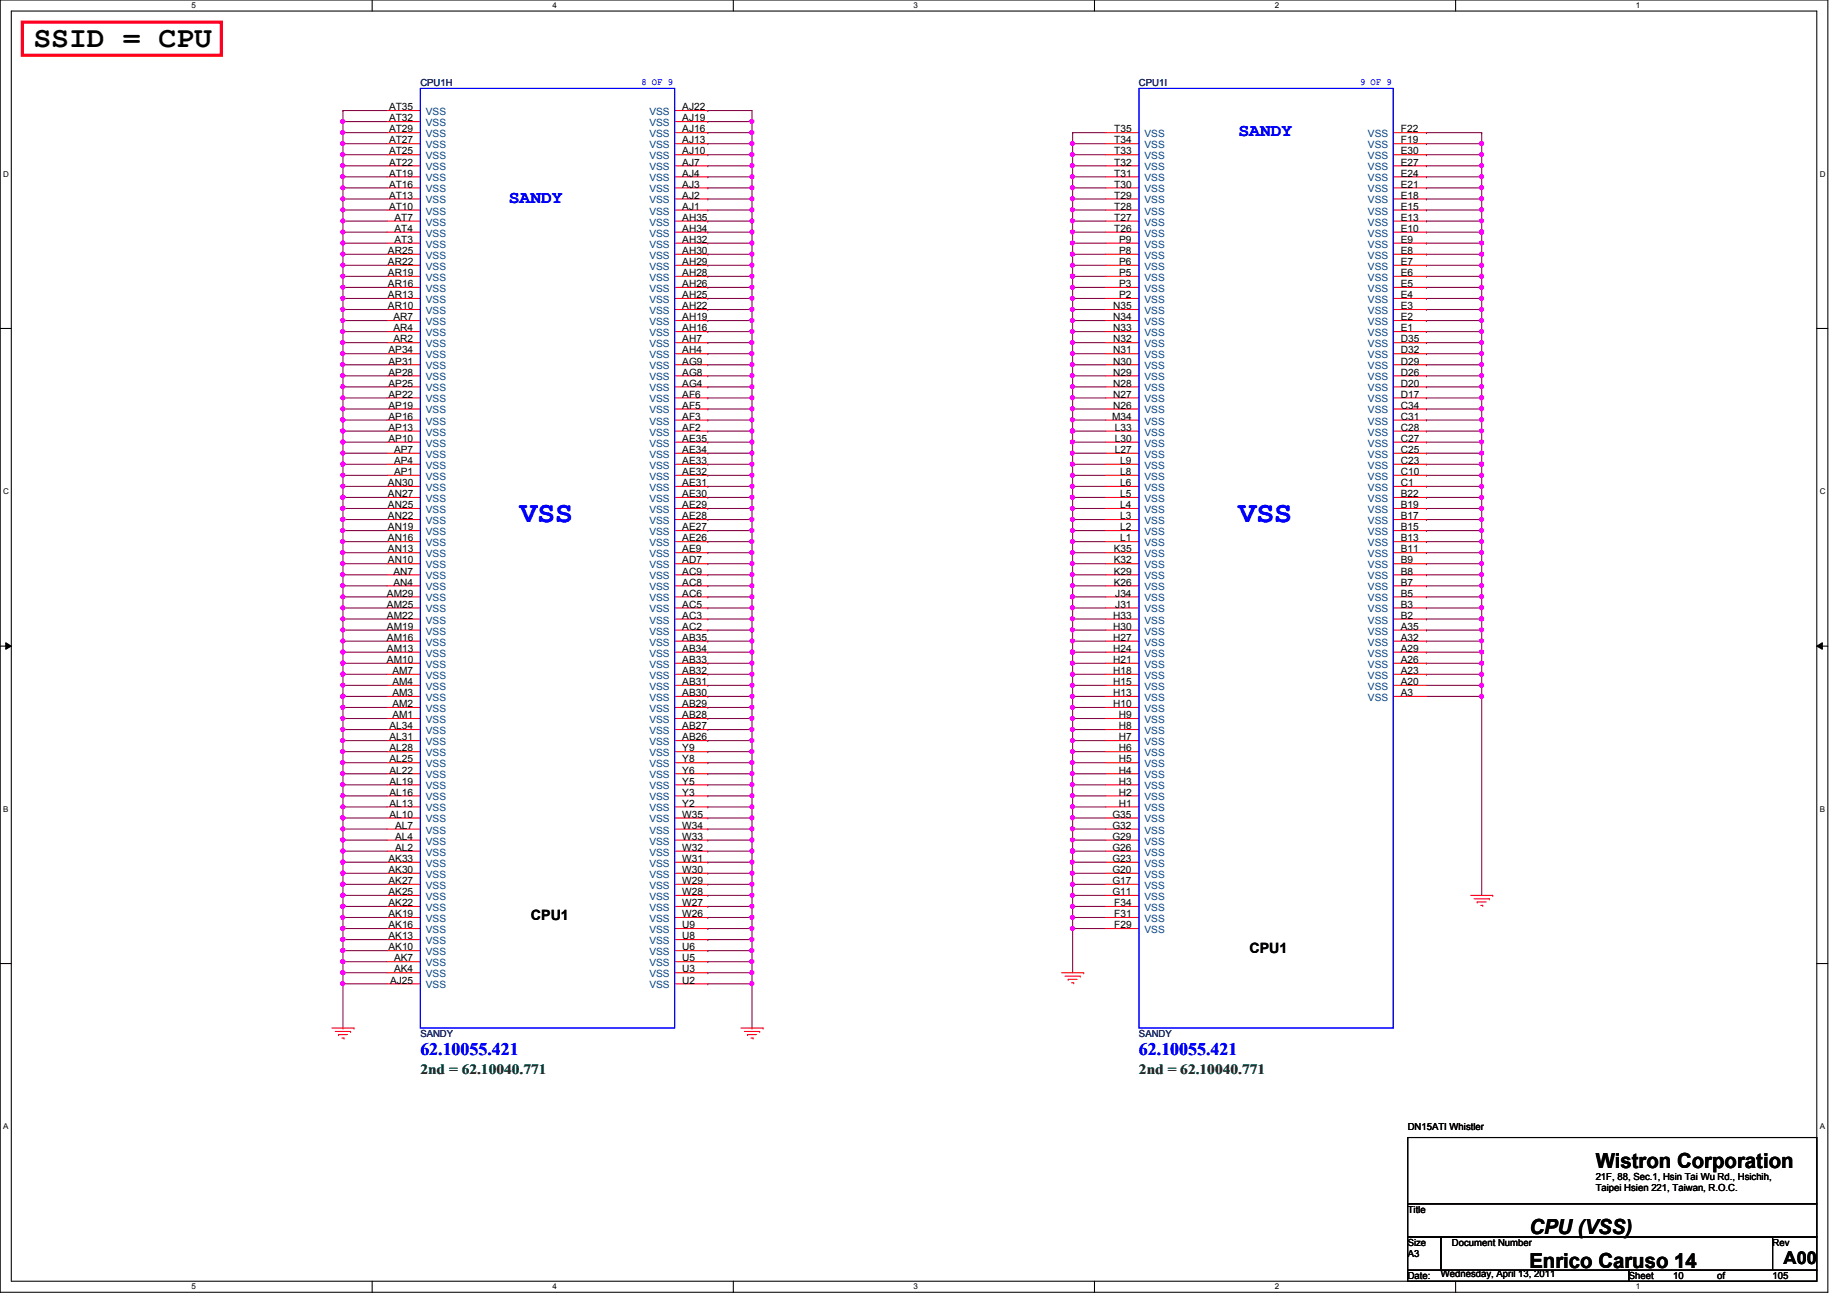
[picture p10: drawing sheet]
<svg xmlns="http://www.w3.org/2000/svg" width="297mm" height="210mm" viewBox="0 0 297 210" stroke-linecap="round" stroke-linejoin="round" font-family="sans-serif">
<defs><g id="words">
<text font-size="4.8" x="5.4" y="7.6">SSID = CPU</text>
<g font-size="4.8" fill="#00f">
<text x="83.6" y="84">VSS</text>
<text x="199.2" y="84">VSS</text>
</g>
<g font-size="3.3">
<text x="256.6" y="187.9">Wistron Corporation</text>
<text x="246" y="203.9">Enrico Caruso 14</text>
<text x="246" y="198.5">CPU (VSS)</text>
</g>
<g font-size="2.8" fill="#00f">
<text x="199.2" y="21.9">SANDY</text>
<text x="81.8" y="32.6">SANDY</text>
<text x="67.6" y="169.7">62.10055.421</text>
<text x="183.2" y="169.7">62.10055.421</text>
</g>
<text font-size="2.8" x="286.8" y="203.4">A00</text>
<g font-size="2.3">
<text x="85.4" y="147.9">CPU1</text>
<text x="201" y="153.2">CPU1</text>
</g>
<g font-size="2.3" fill="#008000">
<text x="67.6" y="172.8">2nd = 62.10040.771</text>
<text x="183.2" y="172.8">2nd = 62.10040.771</text>
</g>
<g font-size="1.6">
<text x="62.6" y="17.7">AT35</text>
<text x="109.7" y="17.7">AJ22</text>
<text x="62.6" y="19.5">AT32</text>
<text x="62.6" y="21.3">AT29</text>
<text x="62.6" y="23.1">AT27</text>
<text x="109.7" y="19.5">AJ19</text>
<text x="109.7" y="21.3">AJ16</text>
<text x="109.7" y="23.1">AJ13</text>
<text x="179.2" y="21.3">T35</text>
<text x="179.2" y="23.1">T34</text>
<text x="225.3" y="21.3">F22</text>
<text x="225.3" y="23.1">F19</text>
<text x="62.6" y="24.8">AT25</text>
<text x="62.6" y="26.6">AT22</text>
<text x="62.6" y="28.4">AT19</text>
<text x="109.7" y="24.8">AJ10</text>
<text x="109.7" y="26.6">AJ7</text>
<text x="109.7" y="28.4">AJ4</text>
<text x="179.2" y="24.8">T33</text>
<text x="179.2" y="26.6">T32</text>
<text x="179.2" y="28.4">T31</text>
<text x="225.3" y="24.8">E30</text>
<text x="225.3" y="26.6">E27</text>
<text x="225.3" y="28.4">E24</text>
<text x="62.6" y="30.2">AT16</text>
<text x="62.6" y="32">AT13</text>
<text x="62.6" y="33.7">AT10</text>
<text x="63.5" y="35.5">AT7</text>
<text x="109.7" y="30.2">AJ3</text>
<text x="109.7" y="32">AJ2</text>
<text x="109.7" y="33.7">AJ1</text>
<text x="109.7" y="35.5">AH35</text>
<text x="179.2" y="30.2">T30</text>
<text x="179.2" y="32">T29</text>
<text x="179.2" y="33.7">T28</text>
<text x="179.2" y="35.5">T27</text>
<text x="225.3" y="30.2">E21</text>
<text x="225.3" y="32">E18</text>
<text x="225.3" y="33.7">E15</text>
<text x="225.3" y="35.5">E13</text>
<text x="62.4" y="40.9">AR25</text>
<text x="63.5" y="37.3">AT4</text>
<text x="63.5" y="39.1">AT3</text>
<text x="109.7" y="37.3">AH34</text>
<text x="109.7" y="39.1">AH32</text>
<text x="109.7" y="40.9">AH30</text>
<text x="179.2" y="37.3">T26</text>
<text x="180" y="39.1">P9</text>
<text x="180" y="40.9">P8</text>
<text x="225.3" y="37.3">E10</text>
<text x="225.3" y="39.1">E9</text>
<text x="225.3" y="40.9">E8</text>
<text x="62.4" y="42.6">AR22</text>
<text x="62.4" y="44.4">AR19</text>
<text x="62.4" y="46.2">AR16</text>
<text x="62.4" y="48">AR13</text>
<text x="109.7" y="42.6">AH29</text>
<text x="109.7" y="44.4">AH28</text>
<text x="109.7" y="46.2">AH26</text>
<text x="109.7" y="48">AH25</text>
<text x="180" y="42.6">P6</text>
<text x="180" y="44.4">P5</text>
<text x="180" y="46.2">P3</text>
<text x="180" y="48">P2</text>
<text x="225.3" y="42.6">E7</text>
<text x="225.3" y="44.4">E6</text>
<text x="225.3" y="46.2">E5</text>
<text x="225.3" y="48">E4</text>
<text x="62.4" y="49.7">AR10</text>
<text x="63.3" y="51.5">AR7</text>
<text x="63.3" y="53.3">AR4</text>
<text x="109.7" y="49.7">AH22</text>
<text x="109.7" y="51.5">AH19</text>
<text x="109.7" y="53.3">AH16</text>
<text x="179" y="49.7">N35</text>
<text x="179" y="51.5">N34</text>
<text x="179" y="53.3">N33</text>
<text x="225.3" y="49.7">E3</text>
<text x="225.3" y="51.5">E2</text>
<text x="225.3" y="53.3">E1</text>
<text x="62.5" y="56.9">AP34</text>
<text x="62.5" y="58.6">AP31</text>
<text x="63.3" y="55.1">AR2</text>
<text x="109.7" y="55.1">AH7</text>
<text x="109.7" y="56.9">AH4</text>
<text x="109.7" y="58.6">AG9</text>
<text x="179" y="55.1">N32</text>
<text x="179" y="56.9">N31</text>
<text x="179" y="58.6">N30</text>
<text x="225.3" y="55.1">D35</text>
<text x="225.3" y="56.9">D32</text>
<text x="225.3" y="58.6">D29</text>
<text x="62.5" y="60.4">AP28</text>
<text x="62.5" y="62.2">AP25</text>
<text x="62.5" y="64">AP22</text>
<text x="62.5" y="65.7">AP19</text>
<text x="109.7" y="60.4">AG8</text>
<text x="109.7" y="62.2">AG4</text>
<text x="109.7" y="64">AF6</text>
<text x="109.7" y="65.7">AF5</text>
<text x="179" y="60.4">N29</text>
<text x="179" y="62.2">N28</text>
<text x="179" y="64">N27</text>
<text x="179" y="65.7">N26</text>
<text x="225.3" y="60.4">D26</text>
<text x="225.3" y="62.2">D20</text>
<text x="225.3" y="64">D17</text>
<text x="225.3" y="65.7">C34</text>
<text x="62.5" y="67.5">AP16</text>
<text x="62.5" y="69.3">AP13</text>
<text x="62.5" y="71.1">AP10</text>
<text x="109.7" y="67.5">AF3</text>
<text x="109.7" y="69.3">AF2</text>
<text x="109.7" y="71.1">AE35</text>
<text x="178.9" y="67.5">M34</text>
<text x="179.3" y="69.3">L33</text>
<text x="179.3" y="71.1">L30</text>
<text x="225.3" y="67.5">C31</text>
<text x="225.3" y="69.3">C28</text>
<text x="225.3" y="71.1">C27</text>
<text x="63.4" y="72.9">AP7</text>
<text x="63.4" y="74.6">AP4</text>
<text x="63.4" y="76.4">AP1</text>
<text x="109.7" y="72.9">AE34</text>
<text x="109.7" y="74.6">AE33</text>
<text x="109.7" y="76.4">AE32</text>
<text x="179.3" y="72.9">L27</text>
<text x="180.2" y="74.6">L9</text>
<text x="180.2" y="76.4">L8</text>
<text x="225.3" y="72.9">C25</text>
<text x="225.3" y="74.6">C23</text>
<text x="225.3" y="76.4">C10</text>
<text x="62.4" y="78.2">AN30</text>
<text x="62.4" y="80">AN27</text>
<text x="62.4" y="81.7">AN25</text>
<text x="62.4" y="83.5">AN22</text>
<text x="109.7" y="78.2">AE31</text>
<text x="109.7" y="80">AE30</text>
<text x="109.7" y="81.7">AE29</text>
<text x="109.7" y="83.5">AE28</text>
<text x="180.2" y="78.2">L6</text>
<text x="180.2" y="80">L5</text>
<text x="180.2" y="81.7">L4</text>
<text x="180.2" y="83.5">L3</text>
<text x="225.3" y="78.2">C1</text>
<text x="225.3" y="80">B22</text>
<text x="225.3" y="81.7">B19</text>
<text x="225.3" y="83.5">B17</text>
<text x="62.4" y="85.3">AN19</text>
<text x="62.4" y="87.1">AN16</text>
<text x="62.4" y="88.9">AN13</text>
<text x="109.7" y="85.3">AE27</text>
<text x="109.7" y="87.1">AE26</text>
<text x="109.7" y="88.9">AE9</text>
<text x="179.1" y="88.9">K35</text>
<text x="180.2" y="85.3">L2</text>
<text x="180.2" y="87.1">L1</text>
<text x="225.3" y="85.3">B15</text>
<text x="225.3" y="87.1">B13</text>
<text x="225.3" y="88.9">B11</text>
<text x="62.2" y="96">AM29</text>
<text x="62.4" y="90.6">AN10</text>
<text x="63.3" y="92.4">AN7</text>
<text x="63.3" y="94.2">AN4</text>
<text x="109.7" y="90.6">AD7</text>
<text x="109.7" y="92.4">AC9</text>
<text x="109.7" y="94.2">AC8</text>
<text x="109.7" y="96">AC6</text>
<text x="179.1" y="90.6">K32</text>
<text x="179.1" y="92.4">K29</text>
<text x="179.1" y="94.2">K26</text>
<text x="179.4" y="96">J34</text>
<text x="225.3" y="90.6">B9</text>
<text x="225.3" y="92.4">B8</text>
<text x="225.3" y="94.2">B7</text>
<text x="225.3" y="96">B5</text>
<text x="62.2" y="97.7">AM25</text>
<text x="62.2" y="99.5">AM22</text>
<text x="62.2" y="101.3">AM19</text>
<text x="109.7" y="97.7">AC5</text>
<text x="109.7" y="99.5">AC3</text>
<text x="109.7" y="101.3">AC2</text>
<text x="179" y="99.5">H33</text>
<text x="179" y="101.3">H30</text>
<text x="179.4" y="97.7">J31</text>
<text x="225.3" y="97.7">B3</text>
<text x="225.3" y="99.5">B2</text>
<text x="225.3" y="101.3">A35</text>
<text x="62.2" y="103.1">AM16</text>
<text x="62.2" y="104.9">AM13</text>
<text x="62.2" y="106.6">AM10</text>
<text x="109.7" y="103.1">AB35</text>
<text x="109.7" y="104.9">AB34</text>
<text x="109.7" y="106.6">AB33</text>
<text x="179" y="103.1">H27</text>
<text x="179" y="104.9">H24</text>
<text x="179" y="106.6">H21</text>
<text x="225.3" y="103.1">A32</text>
<text x="225.3" y="104.9">A29</text>
<text x="225.3" y="106.6">A26</text>
<text x="63.1" y="108.4">AM7</text>
<text x="63.1" y="110.2">AM4</text>
<text x="63.1" y="112">AM3</text>
<text x="63.1" y="113.7">AM2</text>
<text x="109.7" y="108.4">AB32</text>
<text x="109.7" y="110.2">AB31</text>
<text x="109.7" y="112">AB30</text>
<text x="109.7" y="113.7">AB29</text>
<text x="179" y="108.4">H18</text>
<text x="179" y="110.2">H15</text>
<text x="179" y="112">H13</text>
<text x="179" y="113.7">H10</text>
<text x="225.3" y="108.4">A23</text>
<text x="225.3" y="110.2">A20</text>
<text x="225.3" y="112">A3</text>
<text x="62.6" y="117.3">AL34</text>
<text x="62.6" y="119.1">AL31</text>
<text x="63.1" y="115.5">AM1</text>
<text x="109.7" y="115.5">AB28</text>
<text x="109.7" y="117.3">AB27</text>
<text x="109.7" y="119.1">AB26</text>
<text x="179.9" y="115.5">H9</text>
<text x="179.9" y="117.3">H8</text>
<text x="179.9" y="119.1">H7</text>
<text x="62.6" y="120.9">AL28</text>
<text x="62.6" y="122.6">AL25</text>
<text x="62.6" y="124.4">AL22</text>
<text x="109.7" y="120.9">Y9</text>
<text x="109.7" y="122.6">Y8</text>
<text x="109.7" y="124.4">Y6</text>
<text x="179.9" y="120.9">H6</text>
<text x="179.9" y="122.6">H5</text>
<text x="179.9" y="124.4">H4</text>
<text x="62.6" y="126.2">AL19</text>
<text x="62.6" y="128">AL16</text>
<text x="62.6" y="129.8">AL13</text>
<text x="62.6" y="131.5">AL10</text>
<text x="109.7" y="126.2">Y5</text>
<text x="109.7" y="128">Y3</text>
<text x="109.7" y="129.8">Y2</text>
<text x="109.7" y="131.5">W35</text>
<text x="178.9" y="131.5">G35</text>
<text x="179.9" y="126.2">H3</text>
<text x="179.9" y="128">H2</text>
<text x="179.9" y="129.8">H1</text>
<text x="63.5" y="133.3">AL7</text>
<text x="63.5" y="135.1">AL4</text>
<text x="63.5" y="136.9">AL2</text>
<text x="109.7" y="133.3">W34</text>
<text x="109.7" y="135.1">W33</text>
<text x="109.7" y="136.9">W32</text>
<text x="178.9" y="133.3">G32</text>
<text x="178.9" y="135.1">G29</text>
<text x="178.9" y="136.9">G26</text>
<text x="62.5" y="138.6">AK33</text>
<text x="62.5" y="140.4">AK30</text>
<text x="62.5" y="142.2">AK27</text>
<text x="62.5" y="144">AK25</text>
<text x="109.7" y="138.6">W31</text>
<text x="109.7" y="140.4">W30</text>
<text x="109.7" y="142.2">W29</text>
<text x="109.7" y="144">W28</text>
<text x="178.9" y="138.6">G23</text>
<text x="178.9" y="140.4">G20</text>
<text x="178.9" y="142.2">G17</text>
<text x="178.9" y="144">G11</text>
<text x="62.5" y="145.8">AK22</text>
<text x="62.5" y="147.5">AK19</text>
<text x="62.5" y="149.3">AK16</text>
<text x="109.7" y="145.8">W27</text>
<text x="109.7" y="147.5">W26</text>
<text x="109.7" y="149.3">U9</text>
<text x="179.2" y="145.8">F34</text>
<text x="179.2" y="147.5">F31</text>
<text x="179.2" y="149.3">F29</text>
<text x="62.5" y="151.1">AK13</text>
<text x="62.5" y="152.9">AK10</text>
<text x="63.4" y="154.6">AK7</text>
<text x="109.7" y="151.1">U8</text>
<text x="109.7" y="152.9">U6</text>
<text x="109.7" y="154.6">U5</text>
<text x="62.7" y="158.2">AJ25</text>
<text x="63.4" y="156.4">AK4</text>
<text x="109.7" y="156.4">U3</text>
<text x="109.7" y="158.2">U2</text>
<text x="226.4" y="181.7">DN15ATI Whistler</text>
<text x="256.6" y="189.7">21F, 88, Sec.1, Hsin Tai Wu Rd., Hsichih,</text>
<text x="256.6" y="191.6">Taipei Hsien 221, Taiwan, R.O.C.</text>
<text x="226.4" y="195.1">Title</text>
<text x="226.4" y="200.4">Size</text>
<text x="226.4" y="202.2">A3</text>
<text x="233.5" y="200.4">Document Number</text>
<text x="285.1" y="200.4">Rev</text>
<text x="226.4" y="205.7">Date:</text>
<text x="231.7" y="205.4">Wednesday, April 13, 2011</text>
<text x="262" y="205.7">Sheet</text>
<text x="269.1" y="205.7">10</text>
<text x="276.2" y="205.7">of</text>
<text x="285.1" y="205.7">105</text>
</g>
<g font-size="1.6" fill="#000080">
<text x="67.6" y="13.9">CPU1H</text>
<text x="183.2" y="13.9">CPU1I</text>
<text x="67.6" y="166.8">SANDY</text>
<text x="183.2" y="166.8">SANDY</text>
</g>
<g font-size="1.6" fill="#00f">
<text x="103.2" y="13.7">8 OF 9</text>
<text x="218.7" y="13.7">9 OF 9</text>
</g>
<g font-size="1.6" fill="#004080">
<text x="68.5" y="18.5">VSS</text>
<text x="68.5" y="20.3">VSS</text>
<text x="68.5" y="22.1">VSS</text>
<text x="68.5" y="23.8">VSS</text>
<text x="104.4" y="18.5">VSS</text>
<text x="104.4" y="20.3">VSS</text>
<text x="104.4" y="22.1">VSS</text>
<text x="104.4" y="23.8">VSS</text>
<text x="184.1" y="22.1">VSS</text>
<text x="184.1" y="23.8">VSS</text>
<text x="220" y="22.1">VSS</text>
<text x="220" y="23.8">VSS</text>
<text x="68.5" y="25.6">VSS</text>
<text x="68.5" y="27.4">VSS</text>
<text x="68.5" y="29.2">VSS</text>
<text x="104.4" y="25.6">VSS</text>
<text x="104.4" y="27.4">VSS</text>
<text x="104.4" y="29.2">VSS</text>
<text x="184.1" y="25.6">VSS</text>
<text x="184.1" y="27.4">VSS</text>
<text x="184.1" y="29.2">VSS</text>
<text x="220" y="25.6">VSS</text>
<text x="220" y="27.4">VSS</text>
<text x="220" y="29.2">VSS</text>
<text x="68.5" y="30.9">VSS</text>
<text x="68.5" y="32.7">VSS</text>
<text x="68.5" y="34.5">VSS</text>
<text x="104.4" y="30.9">VSS</text>
<text x="104.4" y="32.7">VSS</text>
<text x="104.4" y="34.5">VSS</text>
<text x="184.1" y="30.9">VSS</text>
<text x="184.1" y="32.7">VSS</text>
<text x="184.1" y="34.5">VSS</text>
<text x="220" y="30.9">VSS</text>
<text x="220" y="32.7">VSS</text>
<text x="220" y="34.5">VSS</text>
<text x="68.5" y="36.3">VSS</text>
<text x="68.5" y="38.1">VSS</text>
<text x="68.5" y="39.8">VSS</text>
<text x="68.5" y="41.6">VSS</text>
<text x="104.4" y="36.3">VSS</text>
<text x="104.4" y="38.1">VSS</text>
<text x="104.4" y="39.8">VSS</text>
<text x="104.4" y="41.6">VSS</text>
<text x="184.1" y="36.3">VSS</text>
<text x="184.1" y="38.1">VSS</text>
<text x="184.1" y="39.8">VSS</text>
<text x="184.1" y="41.6">VSS</text>
<text x="220" y="36.3">VSS</text>
<text x="220" y="38.1">VSS</text>
<text x="220" y="39.8">VSS</text>
<text x="220" y="41.6">VSS</text>
<text x="68.5" y="43.4">VSS</text>
<text x="68.5" y="45.2">VSS</text>
<text x="68.5" y="46.9">VSS</text>
<text x="104.4" y="43.4">VSS</text>
<text x="104.4" y="45.2">VSS</text>
<text x="104.4" y="46.9">VSS</text>
<text x="184.1" y="43.4">VSS</text>
<text x="184.1" y="45.2">VSS</text>
<text x="184.1" y="46.9">VSS</text>
<text x="220" y="43.4">VSS</text>
<text x="220" y="45.2">VSS</text>
<text x="220" y="46.9">VSS</text>
<text x="68.5" y="48.7">VSS</text>
<text x="68.5" y="50.5">VSS</text>
<text x="68.5" y="52.3">VSS</text>
<text x="104.4" y="48.7">VSS</text>
<text x="104.4" y="50.5">VSS</text>
<text x="104.4" y="52.3">VSS</text>
<text x="184.1" y="48.7">VSS</text>
<text x="184.1" y="50.5">VSS</text>
<text x="184.1" y="52.3">VSS</text>
<text x="220" y="48.7">VSS</text>
<text x="220" y="50.5">VSS</text>
<text x="220" y="52.3">VSS</text>
<text x="68.5" y="54.1">VSS</text>
<text x="68.5" y="55.8">VSS</text>
<text x="68.5" y="57.6">VSS</text>
<text x="68.5" y="59.4">VSS</text>
<text x="104.4" y="54.1">VSS</text>
<text x="104.4" y="55.8">VSS</text>
<text x="104.4" y="57.6">VSS</text>
<text x="104.4" y="59.4">VSS</text>
<text x="184.1" y="54.1">VSS</text>
<text x="184.1" y="55.8">VSS</text>
<text x="184.1" y="57.6">VSS</text>
<text x="184.1" y="59.4">VSS</text>
<text x="220" y="54.1">VSS</text>
<text x="220" y="55.8">VSS</text>
<text x="220" y="57.6">VSS</text>
<text x="220" y="59.4">VSS</text>
<text x="68.5" y="61.2">VSS</text>
<text x="68.5" y="62.9">VSS</text>
<text x="68.5" y="64.7">VSS</text>
<text x="104.4" y="61.2">VSS</text>
<text x="104.4" y="62.9">VSS</text>
<text x="104.4" y="64.7">VSS</text>
<text x="184.1" y="61.2">VSS</text>
<text x="184.1" y="62.9">VSS</text>
<text x="184.1" y="64.7">VSS</text>
<text x="220" y="61.2">VSS</text>
<text x="220" y="62.9">VSS</text>
<text x="220" y="64.7">VSS</text>
<text x="68.5" y="66.5">VSS</text>
<text x="68.5" y="68.3">VSS</text>
<text x="68.5" y="70.1">VSS</text>
<text x="68.5" y="71.8">VSS</text>
<text x="104.4" y="66.5">VSS</text>
<text x="104.4" y="68.3">VSS</text>
<text x="104.4" y="70.1">VSS</text>
<text x="104.4" y="71.8">VSS</text>
<text x="184.1" y="66.5">VSS</text>
<text x="184.1" y="68.3">VSS</text>
<text x="184.1" y="70.1">VSS</text>
<text x="184.1" y="71.8">VSS</text>
<text x="220" y="66.5">VSS</text>
<text x="220" y="68.3">VSS</text>
<text x="220" y="70.1">VSS</text>
<text x="220" y="71.8">VSS</text>
<text x="68.5" y="73.6">VSS</text>
<text x="68.5" y="75.4">VSS</text>
<text x="68.5" y="77.2">VSS</text>
<text x="104.4" y="73.6">VSS</text>
<text x="104.4" y="75.4">VSS</text>
<text x="104.4" y="77.2">VSS</text>
<text x="184.1" y="73.6">VSS</text>
<text x="184.1" y="75.4">VSS</text>
<text x="184.1" y="77.2">VSS</text>
<text x="220" y="73.6">VSS</text>
<text x="220" y="75.4">VSS</text>
<text x="220" y="77.2">VSS</text>
<text x="68.5" y="79">VSS</text>
<text x="68.5" y="80.7">VSS</text>
<text x="68.5" y="82.5">VSS</text>
<text x="104.4" y="79">VSS</text>
<text x="104.4" y="80.7">VSS</text>
<text x="104.4" y="82.5">VSS</text>
<text x="184.1" y="79">VSS</text>
<text x="184.1" y="80.7">VSS</text>
<text x="184.1" y="82.5">VSS</text>
<text x="220" y="79">VSS</text>
<text x="220" y="80.7">VSS</text>
<text x="220" y="82.5">VSS</text>
<text x="68.5" y="84.3">VSS</text>
<text x="68.5" y="86.1">VSS</text>
<text x="68.5" y="87.8">VSS</text>
<text x="68.5" y="89.6">VSS</text>
<text x="104.4" y="84.3">VSS</text>
<text x="104.4" y="86.1">VSS</text>
<text x="104.4" y="87.8">VSS</text>
<text x="104.4" y="89.6">VSS</text>
<text x="184.1" y="84.3">VSS</text>
<text x="184.1" y="86.1">VSS</text>
<text x="184.1" y="87.8">VSS</text>
<text x="184.1" y="89.6">VSS</text>
<text x="220" y="84.3">VSS</text>
<text x="220" y="86.1">VSS</text>
<text x="220" y="87.8">VSS</text>
<text x="220" y="89.6">VSS</text>
<text x="68.5" y="91.4">VSS</text>
<text x="68.5" y="93.2">VSS</text>
<text x="68.5" y="95">VSS</text>
<text x="104.4" y="91.4">VSS</text>
<text x="104.4" y="93.2">VSS</text>
<text x="104.4" y="95">VSS</text>
<text x="184.1" y="91.4">VSS</text>
<text x="184.1" y="93.2">VSS</text>
<text x="184.1" y="95">VSS</text>
<text x="220" y="91.4">VSS</text>
<text x="220" y="93.2">VSS</text>
<text x="220" y="95">VSS</text>
<text x="68.5" y="96.7">VSS</text>
<text x="68.5" y="98.5">VSS</text>
<text x="68.5" y="100.3">VSS</text>
<text x="104.4" y="96.7">VSS</text>
<text x="104.4" y="98.5">VSS</text>
<text x="104.4" y="100.3">VSS</text>
<text x="184.1" y="96.7">VSS</text>
<text x="184.1" y="98.5">VSS</text>
<text x="184.1" y="100.3">VSS</text>
<text x="220" y="96.7">VSS</text>
<text x="220" y="98.5">VSS</text>
<text x="220" y="100.3">VSS</text>
<text x="68.5" y="102.1">VSS</text>
<text x="68.5" y="103.8">VSS</text>
<text x="68.5" y="105.6">VSS</text>
<text x="68.5" y="107.4">VSS</text>
<text x="104.4" y="102.1">VSS</text>
<text x="104.4" y="103.8">VSS</text>
<text x="104.4" y="105.6">VSS</text>
<text x="104.4" y="107.4">VSS</text>
<text x="184.1" y="102.1">VSS</text>
<text x="184.1" y="103.8">VSS</text>
<text x="184.1" y="105.6">VSS</text>
<text x="184.1" y="107.4">VSS</text>
<text x="220" y="102.1">VSS</text>
<text x="220" y="103.8">VSS</text>
<text x="220" y="105.6">VSS</text>
<text x="220" y="107.4">VSS</text>
<text x="68.5" y="109.2">VSS</text>
<text x="68.5" y="111">VSS</text>
<text x="68.5" y="112.7">VSS</text>
<text x="104.4" y="109.2">VSS</text>
<text x="104.4" y="111">VSS</text>
<text x="104.4" y="112.7">VSS</text>
<text x="184.1" y="109.2">VSS</text>
<text x="184.1" y="111">VSS</text>
<text x="184.1" y="112.7">VSS</text>
<text x="220" y="109.2">VSS</text>
<text x="220" y="111">VSS</text>
<text x="220" y="112.7">VSS</text>
<text x="68.5" y="114.5">VSS</text>
<text x="68.5" y="116.3">VSS</text>
<text x="68.5" y="118.1">VSS</text>
<text x="68.5" y="119.8">VSS</text>
<text x="104.4" y="114.5">VSS</text>
<text x="104.4" y="116.3">VSS</text>
<text x="104.4" y="118.1">VSS</text>
<text x="104.4" y="119.8">VSS</text>
<text x="184.1" y="114.5">VSS</text>
<text x="184.1" y="116.3">VSS</text>
<text x="184.1" y="118.1">VSS</text>
<text x="184.1" y="119.8">VSS</text>
<text x="68.5" y="121.6">VSS</text>
<text x="68.5" y="123.4">VSS</text>
<text x="68.5" y="125.2">VSS</text>
<text x="104.4" y="121.6">VSS</text>
<text x="104.4" y="123.4">VSS</text>
<text x="104.4" y="125.2">VSS</text>
<text x="184.1" y="121.6">VSS</text>
<text x="184.1" y="123.4">VSS</text>
<text x="184.1" y="125.2">VSS</text>
<text x="68.5" y="127">VSS</text>
<text x="68.5" y="128.7">VSS</text>
<text x="68.5" y="130.5">VSS</text>
<text x="104.4" y="127">VSS</text>
<text x="104.4" y="128.7">VSS</text>
<text x="104.4" y="130.5">VSS</text>
<text x="184.1" y="127">VSS</text>
<text x="184.1" y="128.7">VSS</text>
<text x="184.1" y="130.5">VSS</text>
<text x="68.5" y="132.3">VSS</text>
<text x="68.5" y="134.1">VSS</text>
<text x="68.5" y="135.8">VSS</text>
<text x="68.5" y="137.6">VSS</text>
<text x="104.4" y="132.3">VSS</text>
<text x="104.4" y="134.1">VSS</text>
<text x="104.4" y="135.8">VSS</text>
<text x="104.4" y="137.6">VSS</text>
<text x="184.1" y="132.3">VSS</text>
<text x="184.1" y="134.1">VSS</text>
<text x="184.1" y="135.8">VSS</text>
<text x="184.1" y="137.6">VSS</text>
<text x="68.5" y="139.4">VSS</text>
<text x="68.5" y="141.2">VSS</text>
<text x="68.5" y="143">VSS</text>
<text x="104.4" y="139.4">VSS</text>
<text x="104.4" y="141.2">VSS</text>
<text x="104.4" y="143">VSS</text>
<text x="184.1" y="139.4">VSS</text>
<text x="184.1" y="141.2">VSS</text>
<text x="184.1" y="143">VSS</text>
<text x="68.5" y="144.7">VSS</text>
<text x="68.5" y="146.5">VSS</text>
<text x="68.5" y="148.3">VSS</text>
<text x="104.4" y="144.7">VSS</text>
<text x="104.4" y="146.5">VSS</text>
<text x="104.4" y="148.3">VSS</text>
<text x="184.1" y="144.7">VSS</text>
<text x="184.1" y="146.5">VSS</text>
<text x="184.1" y="148.3">VSS</text>
<text x="68.5" y="150.1">VSS</text>
<text x="68.5" y="151.8">VSS</text>
<text x="68.5" y="153.6">VSS</text>
<text x="68.5" y="155.4">VSS</text>
<text x="104.4" y="150.1">VSS</text>
<text x="104.4" y="151.8">VSS</text>
<text x="104.4" y="153.6">VSS</text>
<text x="104.4" y="155.4">VSS</text>
<text x="184.1" y="150.1">VSS</text>
<text x="68.5" y="157.2">VSS</text>
<text x="68.5" y="159">VSS</text>
<text x="104.4" y="157.2">VSS</text>
<text x="104.4" y="159">VSS</text>
</g>
<g font-size="1.3">
<text x="30.8" y="1.3">5</text>
<text x="88.9" y="1.3">4</text>
<text x="146.9" y="1.3">3</text>
<text x="205" y="1.3">2</text>
<text x="263.1" y="1.3">1</text>
<text x=".5" y="28.4">D</text>
<text x="292.6" y="28.4">D</text>
<text x=".5" y="79.5">C</text>
<text x="292.6" y="79.5">C</text>
<text x=".5" y="130.6">B</text>
<text x="292.6" y="130.6">B</text>
<text x=".5" y="181.7">A</text>
<text x="292.6" y="181.7">A</text>
<text x="30.8" y="207.4">5</text>
<text x="88.9" y="207.4">4</text>
<text x="146.9" y="207.4">3</text>
<text x="205" y="207.4">2</text>
<text x="263.1" y="207.4">1</text>
</g>
</g></defs>
<path d="M0 0h294v207.9h-294zM1.8 1.8h290.4v204.3h-290.4z" fill="none" stroke="#000" stroke-width=".17"/>
<g fill="#fff">
<path d="M30.8 .2h.7v1.4h-.7z"/>
<path d="M30.8 206.2h.7v1.4h-.7z"/>
</g>
<path d="M59.9 0v1.8M59.9 206.1v1.8" fill="none" stroke="#000" stroke-width=".17"/>
<g fill="#fff">
<path d="M88.9 .2h.6v1.4h-.6z"/>
<path d="M88.9 206.2h.6v1.4h-.6z"/>
</g>
<path d="M117.9 0v1.8M117.9 206.1v1.8" fill="none" stroke="#000" stroke-width=".17"/>
<g fill="#fff">
<path d="M146.9 .2h.7v1.4h-.7z"/>
<path d="M146.9 206.2h.7v1.4h-.7z"/>
</g>
<path d="M176 0v1.8M176 206.1v1.8" fill="none" stroke="#000" stroke-width=".17"/>
<g fill="#fff">
<path d="M205 .2h.7v1.4h-.7z"/>
<path d="M205 206.2h.7v1.4h-.7z"/>
</g>
<path d="M234.1 0v1.8M234.1 206.1v1.8" fill="none" stroke="#000" stroke-width=".17"/>
<g fill="#fff">
<path d="M263.1 .2h.7v1.4h-.7z"/>
<path d="M263.1 206.2h.7v1.4h-.7z"/>
<path d="M.5 27.3h.9v1.4h-.9z"/>
<path d="M292.6 27.3h.9v1.4h-.9z"/>
<path d="M.5 78.4h.9v1.4h-.9z"/>
<path d="M292.6 78.4h.9v1.4h-.9z"/>
</g>
<path d="M0 52.8h1.8M292.2 52.8h1.8" fill="none" stroke="#000" stroke-width=".17"/>
<g fill="#fff">
<path d="M.5 129.5h.8v1.4h-.8z"/>
<path d="M292.6 129.5h.9v1.4h-.9z"/>
</g>
<path d="M0 103.9h1.8M292.2 103.9h1.8" fill="none" stroke="#000" stroke-width=".17"/>
<path d="M.9 103.4l.9 .5-.9 .5zM292.2 103.9l.9-.5v1z" fill="#000"/>
<path d="M.9 103.4l.9 .5-.9 .5zM292.2 103.9l.9-.5v1z" fill="none" stroke="#000" stroke-width=".16"/>
<g fill="#fff">
<path d="M.5 180.5h.8v1.4h-.8z"/>
<path d="M292.6 180.5h.9v1.4h-.9z"/>
</g>
<path d="M0 155h1.8M292.2 155h1.8" fill="none" stroke="#000" stroke-width=".17"/>
<path d="M55.2 17.8h.1M55.2 19.6h.1M55.2 17.8h7.1M55.2 17.8v1.8" fill="none" stroke="#800040" stroke-width=".17"/>
<circle cx="55.1" cy="19.5" r=".32" fill="#f0f"/>
<circle cx="55.1" cy="19.5" r=".32" fill="none" stroke="#f0f" stroke-width=".17"/>
<path d="M55.2 19.6h.1M55.2 19.6h7.1M55.2 19.6v1.7M55.2 21.3h.1" fill="none" stroke="#800040" stroke-width=".17"/>
<circle cx="55.1" cy="21.3" r=".32" fill="#f0f"/>
<circle cx="55.1" cy="21.3" r=".32" fill="none" stroke="#f0f" stroke-width=".17"/>
<path d="M55.2 21.3h.1M55.2 23.1h.1M55.2 21.3h7.1M55.2 21.3v1.8" fill="none" stroke="#800040" stroke-width=".17"/>
<circle cx="55.1" cy="23.1" r=".32" fill="#f0f"/>
<circle cx="55.1" cy="23.1" r=".32" fill="none" stroke="#f0f" stroke-width=".17"/>
<path d="M55.2 23.1h.1M55.2 24.9h.1M55.2 23.1h7.1M55.2 23.1v1.8" fill="none" stroke="#800040" stroke-width=".17"/>
<circle cx="55.1" cy="24.9" r=".32" fill="#f0f"/>
<circle cx="55.1" cy="24.9" r=".32" fill="none" stroke="#f0f" stroke-width=".17"/>
<path d="M55.2 24.9h.1M55.2 26.7h.1M55.2 24.9h7.1M55.2 24.9v1.8" fill="none" stroke="#800040" stroke-width=".17"/>
<circle cx="55.1" cy="26.6" r=".32" fill="#f0f"/>
<circle cx="55.1" cy="26.6" r=".32" fill="none" stroke="#f0f" stroke-width=".17"/>
<path d="M55.2 26.7h.1M55.2 28.4h.1M55.2 26.7h7.1M55.2 26.7v1.7" fill="none" stroke="#800040" stroke-width=".17"/>
<circle cx="55.1" cy="28.4" r=".32" fill="#f0f"/>
<circle cx="55.1" cy="28.4" r=".32" fill="none" stroke="#f0f" stroke-width=".17"/>
<path d="M55.2 28.4h.1M55.2 30.2h.1M55.2 37.3h.1M55.2 28.4h7.1M55.2 28.4v1.8M55.2 37.3h7.1" fill="none" stroke="#800040" stroke-width=".17"/>
<circle cx="55.1" cy="37.3" r=".32" fill="#f0f"/>
<circle cx="55.1" cy="37.3" r=".32" fill="none" stroke="#f0f" stroke-width=".17"/>
<path d="M55.2 39.1h.1M55.2 30.2h.1M55.2 39.1h7.1M55.2 30.2h7.1" fill="none" stroke="#800040" stroke-width=".17"/>
<circle cx="55.1" cy="30.2" r=".32" fill="#f0f"/>
<circle cx="55.1" cy="30.2" r=".32" fill="none" stroke="#f0f" stroke-width=".17"/>
<path d="M55.2 32h.1M55.2 32h7.1M55.2 40.9h.1M55.2 40.9h7.1" fill="none" stroke="#800040" stroke-width=".17"/>
<circle cx="55.1" cy="32" r=".32" fill="#f0f"/>
<circle cx="55.1" cy="32" r=".32" fill="none" stroke="#f0f" stroke-width=".17"/>
<path d="M55.2 33.8h.1M55.2 33.8h7.1" fill="none" stroke="#800040" stroke-width=".17"/>
<circle cx="55.1" cy="33.8" r=".32" fill="#f0f"/>
<circle cx="55.1" cy="33.8" r=".32" fill="none" stroke="#f0f" stroke-width=".17"/>
<path d="M55.2 35.6h.1M55.2 37.3h.1M55.2 35.6h7.1M55.2 33.8v3.5" fill="none" stroke="#800040" stroke-width=".17"/>
<circle cx="55.1" cy="35.5" r=".32" fill="#f0f"/>
<circle cx="55.1" cy="35.5" r=".32" fill="none" stroke="#f0f" stroke-width=".17"/>
<path d="M55.2 39.1v1.8M55.2 40.9h.1" fill="none" stroke="#800040" stroke-width=".17"/>
<circle cx="55.1" cy="40.9" r=".32" fill="#f0f"/>
<circle cx="55.1" cy="40.9" r=".32" fill="none" stroke="#f0f" stroke-width=".17"/>
<path d="M55.2 32h.1M55.2 33.8h.1M55.2 39.1h.1M55.2 30.2v3.6M55.2 37.3v1.8M55.2 42.7h.1M55.2 40.9v1.8" fill="none" stroke="#800040" stroke-width=".17"/>
<circle cx="55.1" cy="39.1" r=".32" fill="#f0f"/>
<circle cx="55.1" cy="39.1" r=".32" fill="none" stroke="#f0f" stroke-width=".17"/>
<path d="M55.2 49.8h.1M55.2 51.6h.1M55.2 42.7h.1M55.2 49.8h7.1M55.2 51.6h7.1M55.2 42.7h7.1" fill="none" stroke="#800040" stroke-width=".17"/>
<circle cx="55.1" cy="42.6" r=".32" fill="#f0f"/>
<circle cx="55.1" cy="42.6" r=".32" fill="none" stroke="#f0f" stroke-width=".17"/>
<path d="M55.2 53.3h.1M55.2 44.4h.1M55.2 53.3h7.1M55.2 44.4h7.1" fill="none" stroke="#800040" stroke-width=".17"/>
<circle cx="55.1" cy="44.4" r=".32" fill="#f0f"/>
<circle cx="55.1" cy="44.4" r=".32" fill="none" stroke="#f0f" stroke-width=".17"/>
<path d="M55.2 46.2h.1M55.2 46.2h7.1" fill="none" stroke="#800040" stroke-width=".17"/>
<circle cx="55.1" cy="46.2" r=".32" fill="#f0f"/>
<circle cx="55.1" cy="46.2" r=".32" fill="none" stroke="#f0f" stroke-width=".17"/>
<path d="M55.2 48h.1M55.2 49.8h.1M55.2 48h7.1M55.2 48v1.8" fill="none" stroke="#800040" stroke-width=".17"/>
<circle cx="55.1" cy="49.8" r=".32" fill="#f0f"/>
<circle cx="55.1" cy="49.8" r=".32" fill="none" stroke="#f0f" stroke-width=".17"/>
<path d="M55.2 44.4h.1M55.2 51.6h.1M55.2 42.7v1.7M55.2 49.8v1.8" fill="none" stroke="#800040" stroke-width=".17"/>
<circle cx="55.1" cy="51.5" r=".32" fill="#f0f"/>
<circle cx="55.1" cy="51.5" r=".32" fill="none" stroke="#f0f" stroke-width=".17"/>
<path d="M55.2 48h.1M55.2 46.2v1.8" fill="none" stroke="#800040" stroke-width=".17"/>
<circle cx="55.1" cy="48" r=".32" fill="#f0f"/>
<circle cx="55.1" cy="48" r=".32" fill="none" stroke="#f0f" stroke-width=".17"/>
<path d="M55.2 53.3h.1M55.2 51.6v1.7" fill="none" stroke="#800040" stroke-width=".17"/>
<circle cx="55.1" cy="53.3" r=".32" fill="#f0f"/>
<circle cx="55.1" cy="53.3" r=".32" fill="none" stroke="#f0f" stroke-width=".17"/>
<path d="M55.2 46.2h.1M55.2 55.1h.1M55.2 44.4v1.8M55.2 53.3v1.8" fill="none" stroke="#800040" stroke-width=".17"/>
<circle cx="55.1" cy="55.1" r=".32" fill="#f0f"/>
<circle cx="55.1" cy="55.1" r=".32" fill="none" stroke="#f0f" stroke-width=".17"/>
<path d="M55.2 62.2h.1M55.2 64h.1M55.2 62.2h7.1M55.2 64h7.1" fill="none" stroke="#800040" stroke-width=".17"/>
<circle cx="55.1" cy="64" r=".32" fill="#f0f"/>
<circle cx="55.1" cy="64" r=".32" fill="none" stroke="#f0f" stroke-width=".17"/>
<path d="M55.2 55.1h.1M55.2 55.1h7.1M55.2 65.8h.1M55.2 74.7h.1M55.2 65.8h7.1M55.2 74.7h7.1" fill="none" stroke="#800040" stroke-width=".17"/>
<circle cx="55.1" cy="74.6" r=".32" fill="#f0f"/>
<circle cx="55.1" cy="74.6" r=".32" fill="none" stroke="#f0f" stroke-width=".17"/>
<path d="M55.2 76.5h.1M55.2 67.6h.1M55.2 76.5h7.1M55.2 67.6h7.1" fill="none" stroke="#800040" stroke-width=".17"/>
<circle cx="55.1" cy="67.5" r=".32" fill="#f0f"/>
<circle cx="55.1" cy="67.5" r=".32" fill="none" stroke="#f0f" stroke-width=".17"/>
<path d="M55.2 78.2h.1M55.2 69.3h.1M55.2 78.2h7.1M55.2 69.3h7.1" fill="none" stroke="#800040" stroke-width=".17"/>
<circle cx="55.1" cy="69.3" r=".32" fill="#f0f"/>
<circle cx="55.1" cy="69.3" r=".32" fill="none" stroke="#f0f" stroke-width=".17"/>
<path d="M55.2 71.1h.1M55.2 71.1h7.1" fill="none" stroke="#800040" stroke-width=".17"/>
<circle cx="55.1" cy="71.1" r=".32" fill="#f0f"/>
<circle cx="55.1" cy="71.1" r=".32" fill="none" stroke="#f0f" stroke-width=".17"/>
<path d="M55.2 56.9h.1M55.2 56.9h7.1M55.2 72.9h.1M55.2 72.9h7.1" fill="none" stroke="#800040" stroke-width=".17"/>
<circle cx="55.1" cy="56.9" r=".32" fill="#f0f"/>
<circle cx="55.1" cy="56.9" r=".32" fill="none" stroke="#f0f" stroke-width=".17"/>
<path d="M55.2 87.1h.1M55.2 87.1h7.1" fill="none" stroke="#800040" stroke-width=".17"/>
<circle cx="55.1" cy="87.1" r=".32" fill="#f0f"/>
<circle cx="55.1" cy="87.1" r=".32" fill="none" stroke="#f0f" stroke-width=".17"/>
<path d="M55.2 88.9h.1M55.2 80h.1M55.2 88.9h7.1M55.2 80h7.1" fill="none" stroke="#800040" stroke-width=".17"/>
<circle cx="55.1" cy="80" r=".32" fill="#f0f"/>
<circle cx="55.1" cy="80" r=".32" fill="none" stroke="#f0f" stroke-width=".17"/>
<path d="M55.2 90.7h.1M55.2 81.8h.1M55.2 90.7h7.1M55.2 81.8h7.1" fill="none" stroke="#800040" stroke-width=".17"/>
<circle cx="55.1" cy="81.8" r=".32" fill="#f0f"/>
<circle cx="55.1" cy="81.8" r=".32" fill="none" stroke="#f0f" stroke-width=".17"/>
<path d="M55.2 83.6h.1M55.2 83.6h7.1" fill="none" stroke="#800040" stroke-width=".17"/>
<circle cx="55.1" cy="83.5" r=".32" fill="#f0f"/>
<circle cx="55.1" cy="83.5" r=".32" fill="none" stroke="#f0f" stroke-width=".17"/>
<path d="M55.2 58.7h.1M55.2 58.7h7.1M55.2 85.3h.1M55.2 85.3h7.1" fill="none" stroke="#800040" stroke-width=".17"/>
<circle cx="55.1" cy="58.6" r=".32" fill="#f0f"/>
<circle cx="55.1" cy="58.6" r=".32" fill="none" stroke="#f0f" stroke-width=".17"/>
<path d="M55.2 60.5h.1M55.2 78.2h.1M55.2 60.5h7.1M55.2 76.5v1.7" fill="none" stroke="#800040" stroke-width=".17"/>
<circle cx="55.1" cy="78.2" r=".32" fill="#f0f"/>
<circle cx="55.1" cy="78.2" r=".32" fill="none" stroke="#f0f" stroke-width=".17"/>
<path d="M55.2 64h.1M55.2 62.2h.1M55.2 60.5v3.5" fill="none" stroke="#800040" stroke-width=".17"/>
<circle cx="55.1" cy="62.2" r=".32" fill="#f0f"/>
<circle cx="55.1" cy="62.2" r=".32" fill="none" stroke="#f0f" stroke-width=".17"/>
<path d="M55.2 67.6h.1M55.2 65.8v1.8" fill="none" stroke="#800040" stroke-width=".17"/>
<circle cx="55.1" cy="67.5" r=".32" fill="#f0f"/>
<circle cx="55.1" cy="67.5" r=".32" fill="none" stroke="#f0f" stroke-width=".17"/>
<path d="M55.2 90.7h.1M55.2 88.9v1.8" fill="none" stroke="#800040" stroke-width=".17"/>
<circle cx="55.1" cy="90.7" r=".32" fill="#f0f"/>
<circle cx="55.1" cy="90.7" r=".32" fill="none" stroke="#f0f" stroke-width=".17"/>
<path d="M55.2 78.2v1.8M55.2 80h.1" fill="none" stroke="#800040" stroke-width=".17"/>
<circle cx="55.1" cy="80" r=".32" fill="#f0f"/>
<circle cx="55.1" cy="80" r=".32" fill="none" stroke="#f0f" stroke-width=".17"/>
<path d="M55.2 56.9h.1M55.2 55.1v1.8M55.2 65.8h.1M55.2 64v1.8" fill="none" stroke="#800040" stroke-width=".17"/>
<circle cx="55.1" cy="65.8" r=".32" fill="#f0f"/>
<circle cx="55.1" cy="65.8" r=".32" fill="none" stroke="#f0f" stroke-width=".17"/>
<path d="M55.2 58.7h.1M55.2 56.9v1.8M55.2 74.7h.1M55.2 72.9v1.8M55.2 92.5h.1M55.2 90.7v1.8" fill="none" stroke="#800040" stroke-width=".17"/>
<circle cx="55.1" cy="74.6" r=".32" fill="#f0f"/>
<circle cx="55.1" cy="74.6" r=".32" fill="none" stroke="#f0f" stroke-width=".17"/>
<path d="M55.2 58.7v1.8M55.2 60.5h.1" fill="none" stroke="#800040" stroke-width=".17"/>
<circle cx="55.1" cy="60.4" r=".32" fill="#f0f"/>
<circle cx="55.1" cy="60.4" r=".32" fill="none" stroke="#f0f" stroke-width=".17"/>
<path d="M55.2 87.1h.1M55.2 88.9h.1M55.2 85.3v3.6" fill="none" stroke="#800040" stroke-width=".17"/>
<circle cx="55.1" cy="88.9" r=".32" fill="#f0f"/>
<circle cx="55.1" cy="88.9" r=".32" fill="none" stroke="#f0f" stroke-width=".17"/>
<path d="M55.2 76.5h.1M55.2 74.7v1.8" fill="none" stroke="#800040" stroke-width=".17"/>
<circle cx="55.1" cy="76.4" r=".32" fill="#f0f"/>
<circle cx="55.1" cy="76.4" r=".32" fill="none" stroke="#f0f" stroke-width=".17"/>
<path d="M55.2 71.1h.1M55.2 69.3v1.8" fill="none" stroke="#800040" stroke-width=".17"/>
<circle cx="55.1" cy="71.1" r=".32" fill="#f0f"/>
<circle cx="55.1" cy="71.1" r=".32" fill="none" stroke="#f0f" stroke-width=".17"/>
<path d="M55.2 72.9h.1M55.2 71.1v1.8" fill="none" stroke="#800040" stroke-width=".17"/>
<circle cx="55.1" cy="72.9" r=".32" fill="#f0f"/>
<circle cx="55.1" cy="72.9" r=".32" fill="none" stroke="#f0f" stroke-width=".17"/>
<path d="M55.2 69.3h.1M55.2 67.6v1.7" fill="none" stroke="#800040" stroke-width=".17"/>
<circle cx="55.1" cy="69.3" r=".32" fill="#f0f"/>
<circle cx="55.1" cy="69.3" r=".32" fill="none" stroke="#f0f" stroke-width=".17"/>
<path d="M55.2 83.6h.1M55.2 81.8v1.8" fill="none" stroke="#800040" stroke-width=".17"/>
<circle cx="55.1" cy="83.5" r=".32" fill="#f0f"/>
<circle cx="55.1" cy="83.5" r=".32" fill="none" stroke="#f0f" stroke-width=".17"/>
<path d="M55.2 85.3h.1M55.2 83.6v1.7" fill="none" stroke="#800040" stroke-width=".17"/>
<circle cx="55.1" cy="85.3" r=".32" fill="#f0f"/>
<circle cx="55.1" cy="85.3" r=".32" fill="none" stroke="#f0f" stroke-width=".17"/>
<path d="M55.2 81.8h.1M55.2 80v1.8" fill="none" stroke="#800040" stroke-width=".17"/>
<circle cx="55.1" cy="81.8" r=".32" fill="#f0f"/>
<circle cx="55.1" cy="81.8" r=".32" fill="none" stroke="#f0f" stroke-width=".17"/>
<path d="M55.2 99.6h.1M55.2 99.6h7.1" fill="none" stroke="#800040" stroke-width=".17"/>
<circle cx="55.1" cy="99.5" r=".32" fill="#f0f"/>
<circle cx="55.1" cy="99.5" r=".32" fill="none" stroke="#f0f" stroke-width=".17"/>
<path d="M55.2 92.5h.1M55.2 92.5h7.1M55.2 101.3h.1M55.2 101.3h7.1" fill="none" stroke="#800040" stroke-width=".17"/>
<circle cx="55.1" cy="92.4" r=".32" fill="#f0f"/>
<circle cx="55.1" cy="92.4" r=".32" fill="none" stroke="#f0f" stroke-width=".17"/>
<path d="M55.2 103.1h.1M55.2 112h.1M55.2 103.1h7.1M55.2 112h7.1" fill="none" stroke="#800040" stroke-width=".17"/>
<circle cx="55.1" cy="112" r=".32" fill="#f0f"/>
<circle cx="55.1" cy="112" r=".32" fill="none" stroke="#f0f" stroke-width=".17"/>
<path d="M55.2 113.8h.1M55.2 104.9h.1M55.2 113.8h7.1M55.2 104.9h7.1" fill="none" stroke="#800040" stroke-width=".17"/>
<circle cx="55.1" cy="104.9" r=".32" fill="#f0f"/>
<circle cx="55.1" cy="104.9" r=".32" fill="none" stroke="#f0f" stroke-width=".17"/>
<path d="M55.2 115.6h.1M55.2 115.6h7.1" fill="none" stroke="#800040" stroke-width=".17"/>
<circle cx="55.1" cy="115.5" r=".32" fill="#f0f"/>
<circle cx="55.1" cy="115.5" r=".32" fill="none" stroke="#f0f" stroke-width=".17"/>
<path d="M55.2 106.7h.1M55.2 106.7h7.1" fill="none" stroke="#800040" stroke-width=".17"/>
<circle cx="55.1" cy="106.7" r=".32" fill="#f0f"/>
<circle cx="55.1" cy="106.7" r=".32" fill="none" stroke="#f0f" stroke-width=".17"/>
<path d="M55.2 108.5h.1M55.2 108.5h7.1" fill="none" stroke="#800040" stroke-width=".17"/>
<circle cx="55.1" cy="108.4" r=".32" fill="#f0f"/>
<circle cx="55.1" cy="108.4" r=".32" fill="none" stroke="#f0f" stroke-width=".17"/>
<path d="M55.2 94.2h.1M55.2 94.2h7.1M55.2 110.2h.1M55.2 110.2h7.1" fill="none" stroke="#800040" stroke-width=".17"/>
<circle cx="55.1" cy="94.2" r=".32" fill="#f0f"/>
<circle cx="55.1" cy="94.2" r=".32" fill="none" stroke="#f0f" stroke-width=".17"/>
<path d="M55.2 124.5h.1M55.2 124.5h7.1" fill="none" stroke="#800040" stroke-width=".17"/>
<circle cx="55.1" cy="124.4" r=".32" fill="#f0f"/>
<circle cx="55.1" cy="124.4" r=".32" fill="none" stroke="#f0f" stroke-width=".17"/>
<path d="M55.2 126.2h.1M55.2 126.2h7.1" fill="none" stroke="#800040" stroke-width=".17"/>
<circle cx="55.1" cy="126.2" r=".32" fill="#f0f"/>
<circle cx="55.1" cy="126.2" r=".32" fill="none" stroke="#f0f" stroke-width=".17"/>
<path d="M55.2 117.3h.1M55.2 117.3h7.1" fill="none" stroke="#800040" stroke-width=".17"/>
<circle cx="55.1" cy="117.3" r=".32" fill="#f0f"/>
<circle cx="55.1" cy="117.3" r=".32" fill="none" stroke="#f0f" stroke-width=".17"/>
<path d="M55.2 119.1h.1M55.2 119.1h7.1M55.2 128h.1M55.2 128h7.1" fill="none" stroke="#800040" stroke-width=".17"/>
<circle cx="55.1" cy="119.1" r=".32" fill="#f0f"/>
<circle cx="55.1" cy="119.1" r=".32" fill="none" stroke="#f0f" stroke-width=".17"/>
<path d="M55.2 120.9h.1M55.2 120.9h7.1" fill="none" stroke="#800040" stroke-width=".17"/>
<circle cx="55.1" cy="120.9" r=".32" fill="#f0f"/>
<circle cx="55.1" cy="120.9" r=".32" fill="none" stroke="#f0f" stroke-width=".17"/>
<path d="M55.2 122.7h.1M55.2 122.7h7.1" fill="none" stroke="#800040" stroke-width=".17"/>
<circle cx="55.1" cy="122.7" r=".32" fill="#f0f"/>
<circle cx="55.1" cy="122.7" r=".32" fill="none" stroke="#f0f" stroke-width=".17"/>
<path d="M55.2 96h.1M55.2 97.8h.1M55.2 99.6h.1M55.2 96h7.1M55.2 97.8h7.1M55.2 97.8v1.8M55.2 129.8h.1M55.2 128v1.8" fill="none" stroke="#800040" stroke-width=".17"/>
<circle cx="55.1" cy="129.8" r=".32" fill="#f0f"/>
<circle cx="55.1" cy="129.8" r=".32" fill="none" stroke="#f0f" stroke-width=".17"/>
<path d="M55.2 115.6h.1M55.2 103.1h.1M55.2 101.3v1.8M55.2 113.8v1.8" fill="none" stroke="#800040" stroke-width=".17"/>
<circle cx="55.1" cy="103.1" r=".32" fill="#f0f"/>
<circle cx="55.1" cy="103.1" r=".32" fill="none" stroke="#f0f" stroke-width=".17"/>
<path d="M55.2 112h.1M55.2 110.2v1.8M55.2 126.2h.1M55.2 124.5v1.7" fill="none" stroke="#800040" stroke-width=".17"/>
<circle cx="55.1" cy="112" r=".32" fill="#f0f"/>
<circle cx="55.1" cy="112" r=".32" fill="none" stroke="#f0f" stroke-width=".17"/>
<path d="M55.2 117.3h.1M55.2 115.6v1.7M55.2 124.5h.1M55.2 128h.1M55.2 122.7v1.8M55.2 126.2v1.8" fill="none" stroke="#800040" stroke-width=".17"/>
<circle cx="55.1" cy="128" r=".32" fill="#f0f"/>
<circle cx="55.1" cy="128" r=".32" fill="none" stroke="#f0f" stroke-width=".17"/>
<path d="M55.2 94.2h.1M55.2 97.8h.1M55.2 92.5v1.7M55.2 96v1.8" fill="none" stroke="#800040" stroke-width=".17"/>
<circle cx="55.1" cy="97.8" r=".32" fill="#f0f"/>
<circle cx="55.1" cy="97.8" r=".32" fill="none" stroke="#f0f" stroke-width=".17"/>
<path d="M55.2 104.9h.1M55.2 103.1v1.8" fill="none" stroke="#800040" stroke-width=".17"/>
<circle cx="55.1" cy="104.9" r=".32" fill="#f0f"/>
<circle cx="55.1" cy="104.9" r=".32" fill="none" stroke="#f0f" stroke-width=".17"/>
<path d="M55.2 96h.1M55.2 94.2v1.8" fill="none" stroke="#800040" stroke-width=".17"/>
<circle cx="55.1" cy="96" r=".32" fill="#f0f"/>
<circle cx="55.1" cy="96" r=".32" fill="none" stroke="#f0f" stroke-width=".17"/>
<path d="M55.2 99.6v1.7M55.2 101.3h.1" fill="none" stroke="#800040" stroke-width=".17"/>
<circle cx="55.1" cy="101.3" r=".32" fill="#f0f"/>
<circle cx="55.1" cy="101.3" r=".32" fill="none" stroke="#f0f" stroke-width=".17"/>
<path d="M55.2 113.8h.1M55.2 112v1.8" fill="none" stroke="#800040" stroke-width=".17"/>
<circle cx="55.1" cy="113.8" r=".32" fill="#f0f"/>
<circle cx="55.1" cy="113.8" r=".32" fill="none" stroke="#f0f" stroke-width=".17"/>
<path d="M55.2 106.7h.1M55.2 104.9v1.8" fill="none" stroke="#800040" stroke-width=".17"/>
<circle cx="55.1" cy="106.7" r=".32" fill="#f0f"/>
<circle cx="55.1" cy="106.7" r=".32" fill="none" stroke="#f0f" stroke-width=".17"/>
<path d="M55.2 108.5h.1M55.2 106.7v1.8" fill="none" stroke="#800040" stroke-width=".17"/>
<circle cx="55.1" cy="108.4" r=".32" fill="#f0f"/>
<circle cx="55.1" cy="108.4" r=".32" fill="none" stroke="#f0f" stroke-width=".17"/>
<path d="M55.2 110.2h.1M55.2 108.5v1.7" fill="none" stroke="#800040" stroke-width=".17"/>
<circle cx="55.1" cy="110.2" r=".32" fill="#f0f"/>
<circle cx="55.1" cy="110.2" r=".32" fill="none" stroke="#f0f" stroke-width=".17"/>
<path d="M55.2 119.1h.1M55.2 117.3v5.4M55.2 122.7h.1M55.2 120.9h.1M55.2 131.6h.1M55.2 131.6h7.1" fill="none" stroke="#800040" stroke-width=".17"/>
<circle cx="55.1" cy="131.5" r=".32" fill="#f0f"/>
<circle cx="55.1" cy="131.5" r=".32" fill="none" stroke="#f0f" stroke-width=".17"/>
<path d="M55.2 133.3h.1M55.2 135.1h.1M55.2 133.3h7.1M55.2 135.1h7.1" fill="none" stroke="#800040" stroke-width=".17"/>
<circle cx="55.1" cy="135.1" r=".32" fill="#f0f"/>
<circle cx="55.1" cy="135.1" r=".32" fill="none" stroke="#f0f" stroke-width=".17"/>
<path d="M55.2 129.8h.1M55.2 129.8h7.1M55.2 144h.1M55.2 144h7.1" fill="none" stroke="#800040" stroke-width=".17"/>
<circle cx="55.1" cy="144" r=".32" fill="#f0f"/>
<circle cx="55.1" cy="144" r=".32" fill="none" stroke="#f0f" stroke-width=".17"/>
<path d="M55.2 145.8h.1M55.2 145.8h7.1" fill="none" stroke="#800040" stroke-width=".17"/>
<circle cx="55.1" cy="145.8" r=".32" fill="#f0f"/>
<circle cx="55.1" cy="145.8" r=".32" fill="none" stroke="#f0f" stroke-width=".17"/>
<path d="M55.2 136.9h.1M55.2 136.9h7.1" fill="none" stroke="#800040" stroke-width=".17"/>
<circle cx="55.1" cy="136.9" r=".32" fill="#f0f"/>
<circle cx="55.1" cy="136.9" r=".32" fill="none" stroke="#f0f" stroke-width=".17"/>
<path d="M55.2 138.7h.1M55.2 138.7h7.1M55.2 147.6h.1M55.2 147.6h7.1" fill="none" stroke="#800040" stroke-width=".17"/>
<circle cx="55.1" cy="138.7" r=".32" fill="#f0f"/>
<circle cx="55.1" cy="138.7" r=".32" fill="none" stroke="#f0f" stroke-width=".17"/>
<path d="M55.2 140.5h.1M55.2 140.5h7.1" fill="none" stroke="#800040" stroke-width=".17"/>
<circle cx="55.1" cy="140.4" r=".32" fill="#f0f"/>
<circle cx="55.1" cy="140.4" r=".32" fill="none" stroke="#f0f" stroke-width=".17"/>
<path d="M55.2 142.2h.1M55.2 142.2h7.1" fill="none" stroke="#800040" stroke-width=".17"/>
<circle cx="55.1" cy="142.2" r=".32" fill="#f0f"/>
<circle cx="55.1" cy="142.2" r=".32" fill="none" stroke="#f0f" stroke-width=".17"/>
<path d="M55.2 131.6h.1M55.2 129.8v1.8" fill="none" stroke="#800040" stroke-width=".17"/>
<circle cx="55.1" cy="131.5" r=".32" fill="#f0f"/>
<circle cx="55.1" cy="131.5" r=".32" fill="none" stroke="#f0f" stroke-width=".17"/>
<path d="M55.2 135.1h.1M55.2 133.3v1.8" fill="none" stroke="#800040" stroke-width=".17"/>
<circle cx="55.1" cy="135.1" r=".32" fill="#f0f"/>
<circle cx="55.1" cy="135.1" r=".32" fill="none" stroke="#f0f" stroke-width=".17"/>
<path d="M55.2 149.4h.1M55.2 147.6v1.8" fill="none" stroke="#800040" stroke-width=".17"/>
<circle cx="55.1" cy="149.3" r=".32" fill="#f0f"/>
<circle cx="55.1" cy="149.3" r=".32" fill="none" stroke="#f0f" stroke-width=".17"/>
<path d="M55.2 133.3h.1M55.2 131.6v1.7" fill="none" stroke="#800040" stroke-width=".17"/>
<circle cx="55.1" cy="133.3" r=".32" fill="#f0f"/>
<circle cx="55.1" cy="133.3" r=".32" fill="none" stroke="#f0f" stroke-width=".17"/>
<path d="M55.2 144h.1M55.2 142.2v1.8" fill="none" stroke="#800040" stroke-width=".17"/>
<circle cx="55.1" cy="144" r=".32" fill="#f0f"/>
<circle cx="55.1" cy="144" r=".32" fill="none" stroke="#f0f" stroke-width=".17"/>
<path d="M55.2 145.8h.1M55.2 144v1.8" fill="none" stroke="#800040" stroke-width=".17"/>
<circle cx="55.1" cy="145.8" r=".32" fill="#f0f"/>
<circle cx="55.1" cy="145.8" r=".32" fill="none" stroke="#f0f" stroke-width=".17"/>
<path d="M55.2 147.6h.1M55.2 145.8v1.8" fill="none" stroke="#800040" stroke-width=".17"/>
<circle cx="55.1" cy="147.5" r=".32" fill="#f0f"/>
<circle cx="55.1" cy="147.5" r=".32" fill="none" stroke="#f0f" stroke-width=".17"/>
<path d="M55.2 138.7h.1M55.2 136.9v1.8" fill="none" stroke="#800040" stroke-width=".17"/>
<circle cx="55.1" cy="138.7" r=".32" fill="#f0f"/>
<circle cx="55.1" cy="138.7" r=".32" fill="none" stroke="#f0f" stroke-width=".17"/>
<path d="M55.2 142.2h.1M55.2 140.5v1.7" fill="none" stroke="#800040" stroke-width=".17"/>
<circle cx="55.1" cy="142.2" r=".32" fill="#f0f"/>
<circle cx="55.1" cy="142.2" r=".32" fill="none" stroke="#f0f" stroke-width=".17"/>
<path d="M55.2 138.7v1.8M55.2 140.5h.1" fill="none" stroke="#800040" stroke-width=".17"/>
<circle cx="55.1" cy="140.4" r=".32" fill="#f0f"/>
<circle cx="55.1" cy="140.4" r=".32" fill="none" stroke="#f0f" stroke-width=".17"/>
<path d="M55.2 136.9h.1M55.2 135.1v1.8" fill="none" stroke="#800040" stroke-width=".17"/>
<circle cx="55.1" cy="136.9" r=".32" fill="#f0f"/>
<circle cx="55.1" cy="136.9" r=".32" fill="none" stroke="#f0f" stroke-width=".17"/>
<path d="M55.2 154.7h.1M55.2 154.7h7.1" fill="none" stroke="#800040" stroke-width=".17"/>
<circle cx="55.1" cy="154.7" r=".32" fill="#f0f"/>
<circle cx="55.1" cy="154.7" r=".32" fill="none" stroke="#f0f" stroke-width=".17"/>
<path d="M55.2 156.5h.1M55.2 156.5h7.1" fill="none" stroke="#800040" stroke-width=".17"/>
<circle cx="55.1" cy="156.4" r=".32" fill="#f0f"/>
<circle cx="55.1" cy="156.4" r=".32" fill="none" stroke="#f0f" stroke-width=".17"/>
<path d="M55.2 158.2h.1M55.2 149.4h.1M55.2 158.2h7.1M55.2 149.4h7.1" fill="none" stroke="#800040" stroke-width=".17"/>
<circle cx="55.1" cy="149.3" r=".32" fill="#f0f"/>
<circle cx="55.1" cy="149.3" r=".32" fill="none" stroke="#f0f" stroke-width=".17"/>
<path d="M55.2 151.1h.1M55.2 151.1h7.1" fill="none" stroke="#800040" stroke-width=".17"/>
<circle cx="55.1" cy="151.1" r=".32" fill="#f0f"/>
<circle cx="55.1" cy="151.1" r=".32" fill="none" stroke="#f0f" stroke-width=".17"/>
<path d="M55.2 152.9h.1M55.2 152.9h7.1" fill="none" stroke="#800040" stroke-width=".17"/>
<circle cx="55.1" cy="152.9" r=".32" fill="#f0f"/>
<circle cx="55.1" cy="152.9" r=".32" fill="none" stroke="#f0f" stroke-width=".17"/>
<path d="M55.2 152.9h.1M55.2 151.1v1.8M55.2 158.2v7.2M55.2 165.4h.1" fill="none" stroke="#800040" stroke-width=".17"/>
<circle cx="55.1" cy="152.9" r=".32" fill="#f0f"/>
<circle cx="55.1" cy="152.9" r=".32" fill="none" stroke="#f0f" stroke-width=".17"/>
<path d="M55.2 156.5h.1M55.2 154.7v1.8" fill="none" stroke="#800040" stroke-width=".17"/>
<circle cx="55.1" cy="156.4" r=".32" fill="#f0f"/>
<circle cx="55.1" cy="156.4" r=".32" fill="none" stroke="#f0f" stroke-width=".17"/>
<path d="M55.2 158.2h.1M55.2 156.5v1.7" fill="none" stroke="#800040" stroke-width=".17"/>
<circle cx="55.1" cy="158.2" r=".32" fill="#f0f"/>
<circle cx="55.1" cy="158.2" r=".32" fill="none" stroke="#f0f" stroke-width=".17"/>
<path d="M55.2 154.7h.1M55.2 152.9v1.8" fill="none" stroke="#800040" stroke-width=".17"/>
<circle cx="55.1" cy="154.7" r=".32" fill="#f0f"/>
<circle cx="55.1" cy="154.7" r=".32" fill="none" stroke="#f0f" stroke-width=".17"/>
<path d="M55.2 151.1h.1M55.2 149.4v1.7" fill="none" stroke="#800040" stroke-width=".17"/>
<circle cx="55.1" cy="151.1" r=".32" fill="#f0f"/>
<circle cx="55.1" cy="151.1" r=".32" fill="none" stroke="#f0f" stroke-width=".17"/>
<path d="M113.8 99.6h.1M113.8 99.6h7.1" fill="none" stroke="#800040" stroke-width=".17"/>
<circle cx="120.9" cy="99.5" r=".32" fill="#f0f"/>
<circle cx="120.9" cy="99.5" r=".32" fill="none" stroke="#f0f" stroke-width=".17"/>
<g fill="none" stroke="#800040" stroke-width=".17">
<path d="M113.8 24.9h.1M113.8 24.9h7.1M113.8 92.5h.1M113.8 94.2h.1M113.8 92.5h7.1M113.8 94.2h7.1M113.8 101.3h.1M113.8 103.1h.1M113.8 112h.1M113.8 113.8h.1M113.8 104.9h.1M113.8 115.6h.1"/>
<path d="M113.8 106.7h.1M113.8 108.5h.1M113.8 110.2h.1M113.8 117.3h.1M113.8 119.1h.1M113.8 101.3h7.1M113.8 103.1h7.1M113.8 112h7.1M113.8 113.8h7.1M113.8 104.9h7.1M113.8 115.6h7.1M113.8 106.7h7.1"/>
<path d="M113.8 108.5h7.1M113.8 110.2h7.1M113.8 117.3h7.1M113.8 119.1h7.1M113.8 124.5h.1M113.8 126.2h.1M113.8 128h.1M113.8 120.9h.1M113.8 122.7h.1M113.8 124.5h7.1M113.8 126.2h7.1M113.8 128h7.1"/>
<path d="M113.8 120.9h7.1M113.8 122.7h7.1"/>
</g>
<circle cx="120.9" cy="122.7" r=".32" fill="#f0f"/>
<circle cx="120.9" cy="122.7" r=".32" fill="none" stroke="#f0f" stroke-width=".17"/>
<path d="M113.8 26.7h.1M113.8 26.7h7.1M113.8 96h.1M113.8 97.8h.1M113.8 96h7.1M113.8 97.8h7.1M113.8 131.6h.1M113.8 133.3h.1M113.8 131.6h7.1M113.8 133.3h7.1" fill="none" stroke="#800040" stroke-width=".17"/>
<circle cx="120.9" cy="133.3" r=".32" fill="#f0f"/>
<circle cx="120.9" cy="133.3" r=".32" fill="none" stroke="#f0f" stroke-width=".17"/>
<path d="M113.8 135.1h.1M113.8 129.8h.1M113.8 136.9h.1M113.8 135.1h7.1M113.8 129.8h7.1M113.8 136.9h7.1M113.8 144h.1M113.8 145.8h.1M113.8 144h7.1M113.8 145.8h7.1" fill="none" stroke="#800040" stroke-width=".17"/>
<circle cx="120.9" cy="136.9" r=".32" fill="#f0f"/>
<circle cx="120.9" cy="136.9" r=".32" fill="none" stroke="#f0f" stroke-width=".17"/>
<g fill="none" stroke="#800040" stroke-width=".17">
<path d="M113.8 17.8h.1M113.8 17.8h7.1M113.8 28.4h.1M113.8 28.4h7.1M113.8 138.7h.1M113.8 138.7h7.1M113.8 147.6h.1M113.8 140.5h.1M113.8 142.2h.1M113.8 154.7h.1M113.8 156.5h.1M113.8 158.2h.1"/>
<path d="M113.8 149.4h.1M113.8 151.1h.1M113.8 147.6h7.1M113.8 140.5h7.1M113.8 142.2h7.1M113.8 154.7h7.1M113.8 156.5h7.1M113.8 158.2h7.1M113.8 149.4h7.1M113.8 151.1h7.1"/>
</g>
<circle cx="120.9" cy="151.1" r=".32" fill="#f0f"/>
<circle cx="120.9" cy="151.1" r=".32" fill="none" stroke="#f0f" stroke-width=".17"/>
<path d="M113.8 37.3h.1M113.8 37.3h7.1M113.8 152.9h.1M113.8 152.9h7.1" fill="none" stroke="#800040" stroke-width=".17"/>
<circle cx="120.9" cy="37.3" r=".32" fill="#f0f"/>
<circle cx="120.9" cy="37.3" r=".32" fill="none" stroke="#f0f" stroke-width=".17"/>
<path d="M113.8 39.1h.1M113.8 30.2h.1M113.8 32h.1M113.8 33.8h.1M113.8 35.6h.1M113.8 39.1h7.1M113.8 30.2h7.1M113.8 32h7.1M113.8 33.8h7.1M113.8 35.6h7.1M113.8 40.9h.1M113.8 40.9h7.1" fill="none" stroke="#800040" stroke-width=".17"/>
<circle cx="120.9" cy="35.5" r=".32" fill="#f0f"/>
<circle cx="120.9" cy="35.5" r=".32" fill="none" stroke="#f0f" stroke-width=".17"/>
<g fill="none" stroke="#800040" stroke-width=".17">
<path d="M113.8 19.6h.1M113.8 19.6h7.1M113.8 21.3h.1M113.8 21.3h7.1M113.8 49.8h.1M113.8 51.6h.1M113.8 42.7h.1M113.8 53.3h.1M113.8 44.4h.1M113.8 46.2h.1M113.8 48h.1M113.8 49.8h7.1"/>
<path d="M113.8 51.6h7.1M113.8 42.7h7.1M113.8 53.3h7.1M113.8 44.4h7.1M113.8 46.2h7.1M113.8 48h7.1M113.8 62.2h.1M113.8 64h.1M113.8 62.2h7.1M113.8 64h7.1"/>
</g>
<circle cx="120.9" cy="64" r=".32" fill="#f0f"/>
<circle cx="120.9" cy="64" r=".32" fill="none" stroke="#f0f" stroke-width=".17"/>
<path d="M113.8 55.1h.1M113.8 55.1h7.1M113.8 65.8h.1M113.8 74.7h.1M113.8 65.8h7.1M113.8 74.7h7.1" fill="none" stroke="#800040" stroke-width=".17"/>
<circle cx="120.9" cy="74.6" r=".32" fill="#f0f"/>
<circle cx="120.9" cy="74.6" r=".32" fill="none" stroke="#f0f" stroke-width=".17"/>
<path d="M113.8 76.5h.1M113.8 67.6h.1M113.8 78.2h.1M113.8 69.3h.1M113.8 71.1h.1M113.8 72.9h.1M113.8 76.5h7.1M113.8 67.6h7.1M113.8 78.2h7.1M113.8 69.3h7.1M113.8 71.1h7.1M113.8 72.9h7.1" fill="none" stroke="#800040" stroke-width=".17"/>
<circle cx="120.9" cy="72.9" r=".32" fill="#f0f"/>
<circle cx="120.9" cy="72.9" r=".32" fill="none" stroke="#f0f" stroke-width=".17"/>
<path d="M113.8 56.9h.1M113.8 56.9h7.1M113.8 87.1h.1M113.8 88.9h.1M113.8 80h.1M113.8 90.7h.1M113.8 81.8h.1M113.8 87.1h7.1M113.8 88.9h7.1M113.8 80h7.1M113.8 90.7h7.1M113.8 81.8h7.1" fill="none" stroke="#800040" stroke-width=".17"/>
<circle cx="120.9" cy="81.8" r=".32" fill="#f0f"/>
<circle cx="120.9" cy="81.8" r=".32" fill="none" stroke="#f0f" stroke-width=".17"/>
<path d="M113.8 23.1h.1M113.8 23.1h7.1M113.8 58.7h.1M113.8 58.7h7.1M113.8 60.5h.1M113.8 60.5h7.1M113.8 83.6h.1M113.8 85.3h.1M113.8 83.6h7.1M113.8 85.3h7.1" fill="none" stroke="#800040" stroke-width=".17"/>
<circle cx="120.9" cy="23.1" r=".32" fill="#f0f"/>
<circle cx="120.9" cy="23.1" r=".32" fill="none" stroke="#f0f" stroke-width=".17"/>
<path d="M172.5 99.6h.1M172.5 92.5h.1M172.5 99.6h5.3M172.5 92.5h5.3M172.5 101.3h.1M172.5 103.1h.1M172.5 101.3h5.3M172.5 103.1h5.3" fill="none" stroke="#800040" stroke-width=".17"/>
<circle cx="172.5" cy="103.1" r=".32" fill="#f0f"/>
<circle cx="172.5" cy="103.1" r=".32" fill="none" stroke="#f0f" stroke-width=".17"/>
<path d="M172.5 112h.1M172.5 113.8h.1M172.5 104.9h.1M172.5 112h5.3M172.5 113.8h5.3M172.5 104.9h5.3" fill="none" stroke="#800040" stroke-width=".17"/>
<circle cx="172.5" cy="104.9" r=".32" fill="#f0f"/>
<circle cx="172.5" cy="104.9" r=".32" fill="none" stroke="#f0f" stroke-width=".17"/>
<g fill="none" stroke="#800040" stroke-width=".17">
<path d="M172.5 94.2h.1M172.5 94.2h5.3M172.5 115.6h.1M172.5 106.7h.1M172.5 108.5h.1M172.5 110.2h.1M172.5 117.3h.1M172.5 115.6h5.3M172.5 106.7h5.3M172.5 108.5h5.3M172.5 110.2h5.3M172.5 117.3h5.3"/>
<path d="M172.5 124.5h.1M172.5 126.2h.1M172.5 124.5h5.3M172.5 126.2h5.3"/>
</g>
<circle cx="172.5" cy="117.3" r=".32" fill="#f0f"/>
<circle cx="172.5" cy="117.3" r=".32" fill="none" stroke="#f0f" stroke-width=".17"/>
<path d="M172.5 24.9h.1M172.5 24.9h5.3M172.5 96h.1M172.5 96h5.3M172.5 119.1h.1M172.5 119.1h5.3M172.5 128h.1M172.5 120.9h.1M172.5 122.7h.1M172.5 128h5.3M172.5 120.9h5.3M172.5 122.7h5.3" fill="none" stroke="#800040" stroke-width=".17"/>
<circle cx="172.5" cy="96" r=".32" fill="#f0f"/>
<circle cx="172.5" cy="96" r=".32" fill="none" stroke="#f0f" stroke-width=".17"/>
<path d="M172.5 26.7h.1M172.5 26.7h5.3M172.5 97.8h.1M172.5 97.8h5.3" fill="none" stroke="#800040" stroke-width=".17"/>
<circle cx="172.5" cy="26.6" r=".32" fill="#f0f"/>
<circle cx="172.5" cy="26.6" r=".32" fill="none" stroke="#f0f" stroke-width=".17"/>
<path d="M172.5 131.6h.1M172.5 133.3h.1M172.5 135.1h.1M172.5 131.6h5.3M172.5 133.3h5.3M172.5 135.1h5.3" fill="none" stroke="#800040" stroke-width=".17"/>
<circle cx="172.5" cy="135.1" r=".32" fill="#f0f"/>
<circle cx="172.5" cy="135.1" r=".32" fill="none" stroke="#f0f" stroke-width=".17"/>
<path d="M172.5 129.8h.1M172.5 136.9h.1M172.5 129.8h5.3M172.5 136.9h5.3M172.5 144h.1M172.5 145.8h.1M172.5 144h5.3M172.5 145.8h5.3" fill="none" stroke="#800040" stroke-width=".17"/>
<circle cx="172.5" cy="136.9" r=".32" fill="#f0f"/>
<circle cx="172.5" cy="136.9" r=".32" fill="none" stroke="#f0f" stroke-width=".17"/>
<g fill="none" stroke="#800040" stroke-width=".17">
<path d="M172.5 28.4h.1M172.5 37.3h.1M172.5 39.1h.1M172.5 30.2h.1M172.5 32h.1M172.5 33.8h.1M172.5 35.6h.1M172.5 28.4h5.3M172.5 37.3h5.3M172.5 39.1h5.3M172.5 30.2h5.3M172.5 32h5.3"/>
<path d="M172.5 33.8h5.3M172.5 35.6h5.3M172.5 40.9h.1M172.5 49.8h.1M172.5 51.6h.1M172.5 42.7h.1M172.5 40.9h5.3M172.5 49.8h5.3M172.5 51.6h5.3M172.5 42.7h5.3M172.5 138.7h.1M172.5 138.7h5.3"/>
<path d="M172.5 140.5h.1M172.5 142.2h.1M172.5 140.5h5.3M172.5 142.2h5.3"/>
</g>
<circle cx="172.5" cy="42.6" r=".32" fill="#f0f"/>
<circle cx="172.5" cy="42.6" r=".32" fill="none" stroke="#f0f" stroke-width=".17"/>
<path d="M172.5 53.3h.1M172.5 44.4h.1M172.5 53.3h5.3M172.5 44.4h5.3" fill="none" stroke="#800040" stroke-width=".17"/>
<circle cx="172.5" cy="44.4" r=".32" fill="#f0f"/>
<circle cx="172.5" cy="44.4" r=".32" fill="none" stroke="#f0f" stroke-width=".17"/>
<g fill="none" stroke="#800040" stroke-width=".17">
<path d="M172.5 46.2h.1M172.5 48h.1M172.5 55.1h.1M172.5 46.2h5.3M172.5 48h5.3M172.5 55.1h5.3M172.5 62.2h.1M172.5 64h.1M172.5 65.8h.1M172.5 74.7h.1M172.5 76.5h.1M172.5 67.6h.1"/>
<path d="M172.5 62.2h5.3M172.5 64h5.3M172.5 65.8h5.3M172.5 74.7h5.3M172.5 76.5h5.3M172.5 67.6h5.3"/>
</g>
<circle cx="172.5" cy="67.5" r=".32" fill="#f0f"/>
<circle cx="172.5" cy="67.5" r=".32" fill="none" stroke="#f0f" stroke-width=".17"/>
<path d="M172.5 78.2h.1M172.5 69.3h.1M172.5 78.2h5.3M172.5 69.3h5.3" fill="none" stroke="#800040" stroke-width=".17"/>
<circle cx="172.5" cy="69.3" r=".32" fill="#f0f"/>
<circle cx="172.5" cy="69.3" r=".32" fill="none" stroke="#f0f" stroke-width=".17"/>
<path d="M172.5 56.9h.1M172.5 56.9h5.3M172.5 71.1h.1M172.5 72.9h.1M172.5 71.1h5.3M172.5 72.9h5.3M172.5 87.1h.1M172.5 87.1h5.3" fill="none" stroke="#800040" stroke-width=".17"/>
<circle cx="172.5" cy="87.1" r=".32" fill="#f0f"/>
<circle cx="172.5" cy="87.1" r=".32" fill="none" stroke="#f0f" stroke-width=".17"/>
<path d="M172.5 88.9h.1M172.5 80h.1M172.5 88.9h5.3M172.5 80h5.3" fill="none" stroke="#800040" stroke-width=".17"/>
<circle cx="172.5" cy="80" r=".32" fill="#f0f"/>
<circle cx="172.5" cy="80" r=".32" fill="none" stroke="#f0f" stroke-width=".17"/>
<path d="M172.5 90.7h.1M172.5 81.8h.1M172.5 83.6h.1M172.5 90.7h5.3M172.5 81.8h5.3M172.5 83.6h5.3" fill="none" stroke="#800040" stroke-width=".17"/>
<circle cx="172.5" cy="83.5" r=".32" fill="#f0f"/>
<circle cx="172.5" cy="83.5" r=".32" fill="none" stroke="#f0f" stroke-width=".17"/>
<path d="M172.5 85.3h.1M172.5 85.3h5.3" fill="none" stroke="#800040" stroke-width=".17"/>
<circle cx="172.5" cy="85.3" r=".32" fill="#f0f"/>
<circle cx="172.5" cy="85.3" r=".32" fill="none" stroke="#f0f" stroke-width=".17"/>
<path d="M172.5 58.7h.1M172.5 58.7h5.3" fill="none" stroke="#800040" stroke-width=".17"/>
<circle cx="172.5" cy="58.6" r=".32" fill="#f0f"/>
<circle cx="172.5" cy="58.6" r=".32" fill="none" stroke="#f0f" stroke-width=".17"/>
<path d="M120.9 19.6h.1M120.9 17.8v1.8M172.5 60.5h.1M172.5 60.5h5.3" fill="none" stroke="#800040" stroke-width=".17"/>
<circle cx="120.9" cy="19.5" r=".32" fill="#f0f"/>
<circle cx="120.9" cy="19.5" r=".32" fill="none" stroke="#f0f" stroke-width=".17"/>
<path d="M120.9 92.5h.1M120.9 90.7v1.8M120.9 158.2v7.2M120.9 165.4h.1" fill="none" stroke="#800040" stroke-width=".17"/>
<circle cx="120.9" cy="92.4" r=".32" fill="#f0f"/>
<circle cx="120.9" cy="92.4" r=".32" fill="none" stroke="#f0f" stroke-width=".17"/>
<path d="M120.9 78.2h.1M120.9 76.5v1.7M120.9 81.8h.1M120.9 80v1.8" fill="none" stroke="#800040" stroke-width=".17"/>
<circle cx="120.9" cy="78.2" r=".32" fill="#f0f"/>
<circle cx="120.9" cy="78.2" r=".32" fill="none" stroke="#f0f" stroke-width=".17"/>
<path d="M120.9 49.8h.1M120.9 48v1.8" fill="none" stroke="#800040" stroke-width=".17"/>
<circle cx="120.9" cy="49.8" r=".32" fill="#f0f"/>
<circle cx="120.9" cy="49.8" r=".32" fill="none" stroke="#f0f" stroke-width=".17"/>
<path d="M120.9 32h.1M120.9 30.2v1.8" fill="none" stroke="#800040" stroke-width=".17"/>
<circle cx="120.9" cy="32" r=".32" fill="#f0f"/>
<circle cx="120.9" cy="32" r=".32" fill="none" stroke="#f0f" stroke-width=".17"/>
<path d="M120.9 151.1h.1M120.9 144h.1M120.9 142.2v1.8M120.9 149.4v1.7" fill="none" stroke="#800040" stroke-width=".17"/>
<circle cx="120.9" cy="144" r=".32" fill="#f0f"/>
<circle cx="120.9" cy="144" r=".32" fill="none" stroke="#f0f" stroke-width=".17"/>
<path d="M120.9 96h.1M120.9 94.2v1.8" fill="none" stroke="#800040" stroke-width=".17"/>
<circle cx="120.9" cy="96" r=".32" fill="#f0f"/>
<circle cx="120.9" cy="96" r=".32" fill="none" stroke="#f0f" stroke-width=".17"/>
<path d="M120.9 72.9h.1M120.9 71.1h.1M120.9 69.3v3.6" fill="none" stroke="#800040" stroke-width=".17"/>
<circle cx="120.9" cy="71.1" r=".32" fill="#f0f"/>
<circle cx="120.9" cy="71.1" r=".32" fill="none" stroke="#f0f" stroke-width=".17"/>
<path d="M120.9 67.6h.1M120.9 65.8v1.8" fill="none" stroke="#800040" stroke-width=".17"/>
<circle cx="120.9" cy="67.5" r=".32" fill="#f0f"/>
<circle cx="120.9" cy="67.5" r=".32" fill="none" stroke="#f0f" stroke-width=".17"/>
<path d="M120.9 53.3h.1M120.9 51.6v1.7M120.9 64h.1M120.9 62.2v1.8" fill="none" stroke="#800040" stroke-width=".17"/>
<circle cx="120.9" cy="53.3" r=".32" fill="#f0f"/>
<circle cx="120.9" cy="53.3" r=".32" fill="none" stroke="#f0f" stroke-width=".17"/>
<path d="M120.9 28.4h.1M120.9 26.7v1.7" fill="none" stroke="#800040" stroke-width=".17"/>
<circle cx="120.9" cy="28.4" r=".32" fill="#f0f"/>
<circle cx="120.9" cy="28.4" r=".32" fill="none" stroke="#f0f" stroke-width=".17"/>
<path d="M120.9 19.6v3.5M120.9 23.1h.1M120.9 21.3h.1" fill="none" stroke="#800040" stroke-width=".17"/>
<circle cx="120.9" cy="21.3" r=".32" fill="#f0f"/>
<circle cx="120.9" cy="21.3" r=".32" fill="none" stroke="#f0f" stroke-width=".17"/>
<path d="M120.9 35.6h.1M120.9 33.8v1.8M120.9 158.2h.1M120.9 156.5v1.7" fill="none" stroke="#800040" stroke-width=".17"/>
<circle cx="120.9" cy="158.2" r=".32" fill="#f0f"/>
<circle cx="120.9" cy="158.2" r=".32" fill="none" stroke="#f0f" stroke-width=".17"/>
<path d="M120.9 149.4h.1M120.9 147.6v1.8" fill="none" stroke="#800040" stroke-width=".17"/>
<circle cx="120.9" cy="149.3" r=".32" fill="#f0f"/>
<circle cx="120.9" cy="149.3" r=".32" fill="none" stroke="#f0f" stroke-width=".17"/>
<path d="M120.9 110.2h.1M120.9 108.5v1.7M120.9 136.9h.1M120.9 135.1v1.8" fill="none" stroke="#800040" stroke-width=".17"/>
<circle cx="120.9" cy="110.2" r=".32" fill="#f0f"/>
<circle cx="120.9" cy="110.2" r=".32" fill="none" stroke="#f0f" stroke-width=".17"/>
<path d="M120.9 115.6h.1M120.9 113.8v1.8" fill="none" stroke="#800040" stroke-width=".17"/>
<circle cx="120.9" cy="115.5" r=".32" fill="#f0f"/>
<circle cx="120.9" cy="115.5" r=".32" fill="none" stroke="#f0f" stroke-width=".17"/>
<path d="M120.9 142.2h.1M120.9 140.5v1.7" fill="none" stroke="#800040" stroke-width=".17"/>
<circle cx="120.9" cy="142.2" r=".32" fill="#f0f"/>
<circle cx="120.9" cy="142.2" r=".32" fill="none" stroke="#f0f" stroke-width=".17"/>
<path d="M120.9 88.9h.1M120.9 87.1v1.8" fill="none" stroke="#800040" stroke-width=".17"/>
<circle cx="120.9" cy="88.9" r=".32" fill="#f0f"/>
<circle cx="120.9" cy="88.9" r=".32" fill="none" stroke="#f0f" stroke-width=".17"/>
<path d="M120.9 39.1v1.8M120.9 40.9h.1" fill="none" stroke="#800040" stroke-width=".17"/>
<circle cx="120.9" cy="40.9" r=".32" fill="#f0f"/>
<circle cx="120.9" cy="40.9" r=".32" fill="none" stroke="#f0f" stroke-width=".17"/>
<path d="M120.9 119.1v3.6M120.9 122.7h.1M120.9 120.9h.1" fill="none" stroke="#800040" stroke-width=".17"/>
<circle cx="120.9" cy="120.9" r=".32" fill="#f0f"/>
<circle cx="120.9" cy="120.9" r=".32" fill="none" stroke="#f0f" stroke-width=".17"/>
<path d="M120.9 128h.1M120.9 126.2v1.8" fill="none" stroke="#800040" stroke-width=".17"/>
<circle cx="120.9" cy="128" r=".32" fill="#f0f"/>
<circle cx="120.9" cy="128" r=".32" fill="none" stroke="#f0f" stroke-width=".17"/>
<path d="M120.9 126.2h.1M120.9 124.5v1.7" fill="none" stroke="#800040" stroke-width=".17"/>
<circle cx="120.9" cy="126.2" r=".32" fill="#f0f"/>
<circle cx="120.9" cy="126.2" r=".32" fill="none" stroke="#f0f" stroke-width=".17"/>
<path d="M120.9 62.2h.1M120.9 60.5v1.7" fill="none" stroke="#800040" stroke-width=".17"/>
<circle cx="120.9" cy="62.2" r=".32" fill="#f0f"/>
<circle cx="120.9" cy="62.2" r=".32" fill="none" stroke="#f0f" stroke-width=".17"/>
<path d="M120.9 108.5h.1M120.9 106.7v1.8" fill="none" stroke="#800040" stroke-width=".17"/>
<circle cx="120.9" cy="108.4" r=".32" fill="#f0f"/>
<circle cx="120.9" cy="108.4" r=".32" fill="none" stroke="#f0f" stroke-width=".17"/>
<path d="M120.9 87.1h.1M120.9 85.3v1.8" fill="none" stroke="#800040" stroke-width=".17"/>
<circle cx="120.9" cy="87.1" r=".32" fill="#f0f"/>
<circle cx="120.9" cy="87.1" r=".32" fill="none" stroke="#f0f" stroke-width=".17"/>
<path d="M120.9 69.3h.1M120.9 67.6v1.7" fill="none" stroke="#800040" stroke-width=".17"/>
<circle cx="120.9" cy="69.3" r=".32" fill="#f0f"/>
<circle cx="120.9" cy="69.3" r=".32" fill="none" stroke="#f0f" stroke-width=".17"/>
<path d="M120.9 46.2h.1M120.9 44.4v1.8" fill="none" stroke="#800040" stroke-width=".17"/>
<circle cx="120.9" cy="46.2" r=".32" fill="#f0f"/>
<circle cx="120.9" cy="46.2" r=".32" fill="none" stroke="#f0f" stroke-width=".17"/>
<path d="M120.9 124.5h.1M120.9 122.7v1.8" fill="none" stroke="#800040" stroke-width=".17"/>
<circle cx="120.9" cy="124.4" r=".32" fill="#f0f"/>
<circle cx="120.9" cy="124.4" r=".32" fill="none" stroke="#f0f" stroke-width=".17"/>
<path d="M120.9 104.9h.1M120.9 103.1v1.8" fill="none" stroke="#800040" stroke-width=".17"/>
<circle cx="120.9" cy="104.9" r=".32" fill="#f0f"/>
<circle cx="120.9" cy="104.9" r=".32" fill="none" stroke="#f0f" stroke-width=".17"/>
<path d="M120.9 24.9h.1M120.9 23.1v1.8" fill="none" stroke="#800040" stroke-width=".17"/>
<circle cx="120.9" cy="24.9" r=".32" fill="#f0f"/>
<circle cx="120.9" cy="24.9" r=".32" fill="none" stroke="#f0f" stroke-width=".17"/>
<path d="M120.9 74.7h.1M120.9 72.9v1.8M120.9 145.8h.1M120.9 144v1.8" fill="none" stroke="#800040" stroke-width=".17"/>
<circle cx="120.9" cy="145.8" r=".32" fill="#f0f"/>
<circle cx="120.9" cy="145.8" r=".32" fill="none" stroke="#f0f" stroke-width=".17"/>
<path d="M120.9 48h.1M120.9 46.2v1.8" fill="none" stroke="#800040" stroke-width=".17"/>
<circle cx="120.9" cy="48" r=".32" fill="#f0f"/>
<circle cx="120.9" cy="48" r=".32" fill="none" stroke="#f0f" stroke-width=".17"/>
<path d="M120.9 83.6h.1M120.9 81.8v1.8" fill="none" stroke="#800040" stroke-width=".17"/>
<circle cx="120.9" cy="83.5" r=".32" fill="#f0f"/>
<circle cx="120.9" cy="83.5" r=".32" fill="none" stroke="#f0f" stroke-width=".17"/>
<path d="M120.9 58.7h.1M120.9 56.9v1.8" fill="none" stroke="#800040" stroke-width=".17"/>
<circle cx="120.9" cy="58.6" r=".32" fill="#f0f"/>
<circle cx="120.9" cy="58.6" r=".32" fill="none" stroke="#f0f" stroke-width=".17"/>
<path d="M120.9 42.7h.1M120.9 40.9v1.8" fill="none" stroke="#800040" stroke-width=".17"/>
<circle cx="120.9" cy="42.6" r=".32" fill="#f0f"/>
<circle cx="120.9" cy="42.6" r=".32" fill="none" stroke="#f0f" stroke-width=".17"/>
<path d="M120.9 26.7h.1M120.9 24.9v1.8M120.9 133.3h.1M120.9 131.6v1.7" fill="none" stroke="#800040" stroke-width=".17"/>
<circle cx="120.9" cy="26.6" r=".32" fill="#f0f"/>
<circle cx="120.9" cy="26.6" r=".32" fill="none" stroke="#f0f" stroke-width=".17"/>
<path d="M120.9 129.8h.1M120.9 128v1.8" fill="none" stroke="#800040" stroke-width=".17"/>
<circle cx="120.9" cy="129.8" r=".32" fill="#f0f"/>
<circle cx="120.9" cy="129.8" r=".32" fill="none" stroke="#f0f" stroke-width=".17"/>
<path d="M120.9 85.3h.1M120.9 83.6v1.7" fill="none" stroke="#800040" stroke-width=".17"/>
<circle cx="120.9" cy="85.3" r=".32" fill="#f0f"/>
<circle cx="120.9" cy="85.3" r=".32" fill="none" stroke="#f0f" stroke-width=".17"/>
<path d="M120.9 33.8h.1M120.9 32v1.8" fill="none" stroke="#800040" stroke-width=".17"/>
<circle cx="120.9" cy="33.8" r=".32" fill="#f0f"/>
<circle cx="120.9" cy="33.8" r=".32" fill="none" stroke="#f0f" stroke-width=".17"/>
<path d="M120.9 138.7h.1M120.9 136.9v1.8" fill="none" stroke="#800040" stroke-width=".17"/>
<circle cx="120.9" cy="138.7" r=".32" fill="#f0f"/>
<circle cx="120.9" cy="138.7" r=".32" fill="none" stroke="#f0f" stroke-width=".17"/>
<path d="M120.9 135.1h.1M120.9 133.3v1.8" fill="none" stroke="#800040" stroke-width=".17"/>
<circle cx="120.9" cy="135.1" r=".32" fill="#f0f"/>
<circle cx="120.9" cy="135.1" r=".32" fill="none" stroke="#f0f" stroke-width=".17"/>
<path d="M120.9 78.2v1.8M120.9 80h.1" fill="none" stroke="#800040" stroke-width=".17"/>
<circle cx="120.9" cy="80" r=".32" fill="#f0f"/>
<circle cx="120.9" cy="80" r=".32" fill="none" stroke="#f0f" stroke-width=".17"/>
<path d="M120.9 37.3h.1M120.9 35.6v1.7M120.9 154.7h.1M120.9 152.9v1.8" fill="none" stroke="#800040" stroke-width=".17"/>
<circle cx="120.9" cy="154.7" r=".32" fill="#f0f"/>
<circle cx="120.9" cy="154.7" r=".32" fill="none" stroke="#f0f" stroke-width=".17"/>
<path d="M120.9 152.9h.1M120.9 151.1v1.8" fill="none" stroke="#800040" stroke-width=".17"/>
<circle cx="120.9" cy="152.9" r=".32" fill="#f0f"/>
<circle cx="120.9" cy="152.9" r=".32" fill="none" stroke="#f0f" stroke-width=".17"/>
<path d="M120.9 138.7v1.8M120.9 140.5h.1" fill="none" stroke="#800040" stroke-width=".17"/>
<circle cx="120.9" cy="140.4" r=".32" fill="#f0f"/>
<circle cx="120.9" cy="140.4" r=".32" fill="none" stroke="#f0f" stroke-width=".17"/>
<path d="M120.9 131.6h.1M120.9 129.8v1.8" fill="none" stroke="#800040" stroke-width=".17"/>
<circle cx="120.9" cy="131.5" r=".32" fill="#f0f"/>
<circle cx="120.9" cy="131.5" r=".32" fill="none" stroke="#f0f" stroke-width=".17"/>
<path d="M120.9 119.1h.1M120.9 117.3v1.8" fill="none" stroke="#800040" stroke-width=".17"/>
<circle cx="120.9" cy="119.1" r=".32" fill="#f0f"/>
<circle cx="120.9" cy="119.1" r=".32" fill="none" stroke="#f0f" stroke-width=".17"/>
<path d="M120.9 113.8h.1M120.9 112v1.8" fill="none" stroke="#800040" stroke-width=".17"/>
<circle cx="120.9" cy="113.8" r=".32" fill="#f0f"/>
<circle cx="120.9" cy="113.8" r=".32" fill="none" stroke="#f0f" stroke-width=".17"/>
<path d="M120.9 90.7h.1M120.9 88.9v1.8" fill="none" stroke="#800040" stroke-width=".17"/>
<circle cx="120.9" cy="90.7" r=".32" fill="#f0f"/>
<circle cx="120.9" cy="90.7" r=".32" fill="none" stroke="#f0f" stroke-width=".17"/>
<path d="M120.9 65.8h.1M120.9 64v1.8" fill="none" stroke="#800040" stroke-width=".17"/>
<circle cx="120.9" cy="65.8" r=".32" fill="#f0f"/>
<circle cx="120.9" cy="65.8" r=".32" fill="none" stroke="#f0f" stroke-width=".17"/>
<path d="M120.9 147.6h.1M120.9 145.8v1.8" fill="none" stroke="#800040" stroke-width=".17"/>
<circle cx="120.9" cy="147.5" r=".32" fill="#f0f"/>
<circle cx="120.9" cy="147.5" r=".32" fill="none" stroke="#f0f" stroke-width=".17"/>
<path d="M120.9 112h.1M120.9 110.2v1.8" fill="none" stroke="#800040" stroke-width=".17"/>
<circle cx="120.9" cy="112" r=".32" fill="#f0f"/>
<circle cx="120.9" cy="112" r=".32" fill="none" stroke="#f0f" stroke-width=".17"/>
<path d="M120.9 44.4h.1M120.9 42.7v1.7" fill="none" stroke="#800040" stroke-width=".17"/>
<circle cx="120.9" cy="44.4" r=".32" fill="#f0f"/>
<circle cx="120.9" cy="44.4" r=".32" fill="none" stroke="#f0f" stroke-width=".17"/>
<path d="M120.9 51.6h.1M120.9 49.8v1.8" fill="none" stroke="#800040" stroke-width=".17"/>
<circle cx="120.9" cy="51.5" r=".32" fill="#f0f"/>
<circle cx="120.9" cy="51.5" r=".32" fill="none" stroke="#f0f" stroke-width=".17"/>
<path d="M120.9 156.5h.1M120.9 154.7v1.8" fill="none" stroke="#800040" stroke-width=".17"/>
<circle cx="120.9" cy="156.4" r=".32" fill="#f0f"/>
<circle cx="120.9" cy="156.4" r=".32" fill="none" stroke="#f0f" stroke-width=".17"/>
<path d="M120.9 99.6h.1M120.9 94.2h.1M120.9 92.5v1.7M120.9 97.8v1.8" fill="none" stroke="#800040" stroke-width=".17"/>
<circle cx="120.9" cy="94.2" r=".32" fill="#f0f"/>
<circle cx="120.9" cy="94.2" r=".32" fill="none" stroke="#f0f" stroke-width=".17"/>
<path d="M120.9 58.7v1.8M120.9 60.5h.1" fill="none" stroke="#800040" stroke-width=".17"/>
<circle cx="120.9" cy="60.4" r=".32" fill="#f0f"/>
<circle cx="120.9" cy="60.4" r=".32" fill="none" stroke="#f0f" stroke-width=".17"/>
<path d="M120.9 56.9h.1M120.9 55.1v1.8" fill="none" stroke="#800040" stroke-width=".17"/>
<circle cx="120.9" cy="56.9" r=".32" fill="#f0f"/>
<circle cx="120.9" cy="56.9" r=".32" fill="none" stroke="#f0f" stroke-width=".17"/>
<path d="M120.9 55.1h.1M120.9 53.3v1.8" fill="none" stroke="#800040" stroke-width=".17"/>
<circle cx="120.9" cy="55.1" r=".32" fill="#f0f"/>
<circle cx="120.9" cy="55.1" r=".32" fill="none" stroke="#f0f" stroke-width=".17"/>
<path d="M120.9 99.6v1.7M120.9 101.3h.1" fill="none" stroke="#800040" stroke-width=".17"/>
<circle cx="120.9" cy="101.3" r=".32" fill="#f0f"/>
<circle cx="120.9" cy="101.3" r=".32" fill="none" stroke="#f0f" stroke-width=".17"/>
<path d="M120.9 76.5h.1M120.9 74.7v1.8" fill="none" stroke="#800040" stroke-width=".17"/>
<circle cx="120.9" cy="76.4" r=".32" fill="#f0f"/>
<circle cx="120.9" cy="76.4" r=".32" fill="none" stroke="#f0f" stroke-width=".17"/>
<path d="M120.9 39.1h.1M120.9 37.3v1.8" fill="none" stroke="#800040" stroke-width=".17"/>
<circle cx="120.9" cy="39.1" r=".32" fill="#f0f"/>
<circle cx="120.9" cy="39.1" r=".32" fill="none" stroke="#f0f" stroke-width=".17"/>
<path d="M120.9 30.2h.1M120.9 28.4v1.8" fill="none" stroke="#800040" stroke-width=".17"/>
<circle cx="120.9" cy="30.2" r=".32" fill="#f0f"/>
<circle cx="120.9" cy="30.2" r=".32" fill="none" stroke="#f0f" stroke-width=".17"/>
<path d="M120.9 97.8h.1M120.9 96v1.8" fill="none" stroke="#800040" stroke-width=".17"/>
<circle cx="120.9" cy="97.8" r=".32" fill="#f0f"/>
<circle cx="120.9" cy="97.8" r=".32" fill="none" stroke="#f0f" stroke-width=".17"/>
<path d="M120.9 117.3h.1M120.9 115.6v1.7" fill="none" stroke="#800040" stroke-width=".17"/>
<circle cx="120.9" cy="117.3" r=".32" fill="#f0f"/>
<circle cx="120.9" cy="117.3" r=".32" fill="none" stroke="#f0f" stroke-width=".17"/>
<path d="M120.9 106.7h.1M120.9 104.9v1.8" fill="none" stroke="#800040" stroke-width=".17"/>
<circle cx="120.9" cy="106.7" r=".32" fill="#f0f"/>
<circle cx="120.9" cy="106.7" r=".32" fill="none" stroke="#f0f" stroke-width=".17"/>
<path d="M120.9 103.1h.1M120.9 101.3v1.8" fill="none" stroke="#800040" stroke-width=".17"/>
<circle cx="120.9" cy="103.1" r=".32" fill="#f0f"/>
<circle cx="120.9" cy="103.1" r=".32" fill="none" stroke="#f0f" stroke-width=".17"/>
<path d="M172.5 24.9h.1M172.5 24.9v1.8" fill="none" stroke="#800040" stroke-width=".17"/>
<circle cx="172.5" cy="24.9" r=".32" fill="#f0f"/>
<circle cx="172.5" cy="24.9" r=".32" fill="none" stroke="#f0f" stroke-width=".17"/>
<path d="M172.5 81.8h.1M172.5 81.8v1.8" fill="none" stroke="#800040" stroke-width=".17"/>
<circle cx="172.5" cy="81.8" r=".32" fill="#f0f"/>
<circle cx="172.5" cy="81.8" r=".32" fill="none" stroke="#f0f" stroke-width=".17"/>
<path d="M172.5 74.7h.1M172.5 74.7v1.8" fill="none" stroke="#800040" stroke-width=".17"/>
<circle cx="172.5" cy="74.6" r=".32" fill="#f0f"/>
<circle cx="172.5" cy="74.6" r=".32" fill="none" stroke="#f0f" stroke-width=".17"/>
<path d="M172.5 133.3h.1M172.5 133.3v1.8" fill="none" stroke="#800040" stroke-width=".17"/>
<circle cx="172.5" cy="133.3" r=".32" fill="#f0f"/>
<circle cx="172.5" cy="133.3" r=".32" fill="none" stroke="#f0f" stroke-width=".17"/>
<path d="M172.5 120.9h.1M172.5 120.9v1.8" fill="none" stroke="#800040" stroke-width=".17"/>
<circle cx="172.5" cy="120.9" r=".32" fill="#f0f"/>
<circle cx="172.5" cy="120.9" r=".32" fill="none" stroke="#f0f" stroke-width=".17"/>
<path d="M172.5 94.2h.1M172.5 94.2v1.8" fill="none" stroke="#800040" stroke-width=".17"/>
<circle cx="172.5" cy="94.2" r=".32" fill="#f0f"/>
<circle cx="172.5" cy="94.2" r=".32" fill="none" stroke="#f0f" stroke-width=".17"/>
<path d="M172.5 88.9h.1M172.5 88.9v1.8" fill="none" stroke="#800040" stroke-width=".17"/>
<circle cx="172.5" cy="88.9" r=".32" fill="#f0f"/>
<circle cx="172.5" cy="88.9" r=".32" fill="none" stroke="#f0f" stroke-width=".17"/>
<path d="M172.5 72.9h.1M172.5 72.9v1.8" fill="none" stroke="#800040" stroke-width=".17"/>
<circle cx="172.5" cy="72.9" r=".32" fill="#f0f"/>
<circle cx="172.5" cy="72.9" r=".32" fill="none" stroke="#f0f" stroke-width=".17"/>
<path d="M172.5 129.8h.1M172.5 129.8v1.8" fill="none" stroke="#800040" stroke-width=".17"/>
<circle cx="172.5" cy="129.8" r=".32" fill="#f0f"/>
<circle cx="172.5" cy="129.8" r=".32" fill="none" stroke="#f0f" stroke-width=".17"/>
<path d="M172.5 71.1h.1M172.5 71.1v1.8" fill="none" stroke="#800040" stroke-width=".17"/>
<circle cx="172.5" cy="71.1" r=".32" fill="#f0f"/>
<circle cx="172.5" cy="71.1" r=".32" fill="none" stroke="#f0f" stroke-width=".17"/>
<path d="M172.5 78.2h.1M172.5 78.2v1.8" fill="none" stroke="#800040" stroke-width=".17"/>
<circle cx="172.5" cy="78.2" r=".32" fill="#f0f"/>
<circle cx="172.5" cy="78.2" r=".32" fill="none" stroke="#f0f" stroke-width=".17"/>
<path d="M172.5 48h.1M172.5 48v1.8" fill="none" stroke="#800040" stroke-width=".17"/>
<circle cx="172.5" cy="48" r=".32" fill="#f0f"/>
<circle cx="172.5" cy="48" r=".32" fill="none" stroke="#f0f" stroke-width=".17"/>
<path d="M172.5 46.2h.1M172.5 46.2v1.8" fill="none" stroke="#800040" stroke-width=".17"/>
<circle cx="172.5" cy="46.2" r=".32" fill="#f0f"/>
<circle cx="172.5" cy="46.2" r=".32" fill="none" stroke="#f0f" stroke-width=".17"/>
<path d="M172.5 53.3h.1M172.5 53.3v1.8" fill="none" stroke="#800040" stroke-width=".17"/>
<circle cx="172.5" cy="53.3" r=".32" fill="#f0f"/>
<circle cx="172.5" cy="53.3" r=".32" fill="none" stroke="#f0f" stroke-width=".17"/>
<path d="M172.5 40.9h.1M172.5 40.9v1.8" fill="none" stroke="#800040" stroke-width=".17"/>
<circle cx="172.5" cy="40.9" r=".32" fill="#f0f"/>
<circle cx="172.5" cy="40.9" r=".32" fill="none" stroke="#f0f" stroke-width=".17"/>
<path d="M172.5 138.7h.1M172.5 138.7v1.8" fill="none" stroke="#800040" stroke-width=".17"/>
<circle cx="172.5" cy="138.7" r=".32" fill="#f0f"/>
<circle cx="172.5" cy="138.7" r=".32" fill="none" stroke="#f0f" stroke-width=".17"/>
<path d="M172.5 97.8h.1M172.5 97.8v1.8" fill="none" stroke="#800040" stroke-width=".17"/>
<circle cx="172.5" cy="97.8" r=".32" fill="#f0f"/>
<circle cx="172.5" cy="97.8" r=".32" fill="none" stroke="#f0f" stroke-width=".17"/>
<path d="M172.5 99.6h.1M172.5 99.6v1.7M172.5 103.1h.1M172.5 103.1v1.8" fill="none" stroke="#800040" stroke-width=".17"/>
<circle cx="172.5" cy="99.5" r=".32" fill="#f0f"/>
<circle cx="172.5" cy="99.5" r=".32" fill="none" stroke="#f0f" stroke-width=".17"/>
<path d="M172.5 37.3h.1M172.5 37.3v1.8" fill="none" stroke="#800040" stroke-width=".17"/>
<circle cx="172.5" cy="37.3" r=".32" fill="#f0f"/>
<circle cx="172.5" cy="37.3" r=".32" fill="none" stroke="#f0f" stroke-width=".17"/>
<path d="M172.5 115.6h.1M172.5 115.6v1.7" fill="none" stroke="#800040" stroke-width=".17"/>
<circle cx="172.5" cy="115.5" r=".32" fill="#f0f"/>
<circle cx="172.5" cy="115.5" r=".32" fill="none" stroke="#f0f" stroke-width=".17"/>
<path d="M172.5 28.4h.1M172.5 28.4v1.8" fill="none" stroke="#800040" stroke-width=".17"/>
<circle cx="172.5" cy="28.4" r=".32" fill="#f0f"/>
<circle cx="172.5" cy="28.4" r=".32" fill="none" stroke="#f0f" stroke-width=".17"/>
<path d="M172.5 119.1h.1M172.5 119.1v1.8" fill="none" stroke="#800040" stroke-width=".17"/>
<circle cx="172.5" cy="119.1" r=".32" fill="#f0f"/>
<circle cx="172.5" cy="119.1" r=".32" fill="none" stroke="#f0f" stroke-width=".17"/>
<path d="M172.5 32h.1M172.5 32v1.8" fill="none" stroke="#800040" stroke-width=".17"/>
<circle cx="172.5" cy="32" r=".32" fill="#f0f"/>
<circle cx="172.5" cy="32" r=".32" fill="none" stroke="#f0f" stroke-width=".17"/>
<path d="M172.5 117.3h.1M172.5 117.3v1.8" fill="none" stroke="#800040" stroke-width=".17"/>
<circle cx="172.5" cy="117.3" r=".32" fill="#f0f"/>
<circle cx="172.5" cy="117.3" r=".32" fill="none" stroke="#f0f" stroke-width=".17"/>
<path d="M172.5 112h.1M172.5 112v1.8" fill="none" stroke="#800040" stroke-width=".17"/>
<circle cx="172.5" cy="112" r=".32" fill="#f0f"/>
<circle cx="172.5" cy="112" r=".32" fill="none" stroke="#f0f" stroke-width=".17"/>
<path d="M172.5 56.9h.1M172.5 56.9v1.8" fill="none" stroke="#800040" stroke-width=".17"/>
<circle cx="172.5" cy="56.9" r=".32" fill="#f0f"/>
<circle cx="172.5" cy="56.9" r=".32" fill="none" stroke="#f0f" stroke-width=".17"/>
<path d="M172.5 65.8h.1M172.5 65.8v1.8" fill="none" stroke="#800040" stroke-width=".17"/>
<circle cx="172.5" cy="65.8" r=".32" fill="#f0f"/>
<circle cx="172.5" cy="65.8" r=".32" fill="none" stroke="#f0f" stroke-width=".17"/>
<path d="M172.5 62.2h.1M172.5 62.2v1.8" fill="none" stroke="#800040" stroke-width=".17"/>
<circle cx="172.5" cy="62.2" r=".32" fill="#f0f"/>
<circle cx="172.5" cy="62.2" r=".32" fill="none" stroke="#f0f" stroke-width=".17"/>
<path d="M172.5 136.9h.1M172.5 136.9v1.8" fill="none" stroke="#800040" stroke-width=".17"/>
<circle cx="172.5" cy="136.9" r=".32" fill="#f0f"/>
<circle cx="172.5" cy="136.9" r=".32" fill="none" stroke="#f0f" stroke-width=".17"/>
<path d="M172.5 128h.1M172.5 128v1.8M172.5 149.4h.1M172.5 149.4v7.1" fill="none" stroke="#800040" stroke-width=".17"/>
<circle cx="172.5" cy="128" r=".32" fill="#f0f"/>
<circle cx="172.5" cy="128" r=".32" fill="none" stroke="#f0f" stroke-width=".17"/>
<path d="M172.5 33.8h.1M172.5 33.8v1.8" fill="none" stroke="#800040" stroke-width=".17"/>
<circle cx="172.5" cy="33.8" r=".32" fill="#f0f"/>
<circle cx="172.5" cy="33.8" r=".32" fill="none" stroke="#f0f" stroke-width=".17"/>
<path d="M172.5 108.5h.1M172.5 108.5v1.7" fill="none" stroke="#800040" stroke-width=".17"/>
<circle cx="172.5" cy="108.4" r=".32" fill="#f0f"/>
<circle cx="172.5" cy="108.4" r=".32" fill="none" stroke="#f0f" stroke-width=".17"/>
<path d="M172.5 106.7h.1M172.5 106.7v1.8" fill="none" stroke="#800040" stroke-width=".17"/>
<circle cx="172.5" cy="106.7" r=".32" fill="#f0f"/>
<circle cx="172.5" cy="106.7" r=".32" fill="none" stroke="#f0f" stroke-width=".17"/>
<path d="M172.5 104.9h.1M172.5 104.9v1.8" fill="none" stroke="#800040" stroke-width=".17"/>
<circle cx="172.5" cy="104.9" r=".32" fill="#f0f"/>
<circle cx="172.5" cy="104.9" r=".32" fill="none" stroke="#f0f" stroke-width=".17"/>
<path d="M172.5 51.6h.1M172.5 51.6v1.7M172.5 85.3h.1M172.5 85.3v1.8" fill="none" stroke="#800040" stroke-width=".17"/>
<circle cx="172.5" cy="51.5" r=".32" fill="#f0f"/>
<circle cx="172.5" cy="51.5" r=".32" fill="none" stroke="#f0f" stroke-width=".17"/>
<path d="M172.5 49.8h.1M172.5 49.8v1.8" fill="none" stroke="#800040" stroke-width=".17"/>
<circle cx="172.5" cy="49.8" r=".32" fill="#f0f"/>
<circle cx="172.5" cy="49.8" r=".32" fill="none" stroke="#f0f" stroke-width=".17"/>
<path d="M172.5 30.2h.1M172.5 30.2v1.8" fill="none" stroke="#800040" stroke-width=".17"/>
<circle cx="172.5" cy="30.2" r=".32" fill="#f0f"/>
<circle cx="172.5" cy="30.2" r=".32" fill="none" stroke="#f0f" stroke-width=".17"/>
<path d="M172.5 124.5h.1M172.5 124.5v1.7" fill="none" stroke="#800040" stroke-width=".17"/>
<circle cx="172.5" cy="124.4" r=".32" fill="#f0f"/>
<circle cx="172.5" cy="124.4" r=".32" fill="none" stroke="#f0f" stroke-width=".17"/>
<path d="M172.5 42.7h.1M172.5 42.7v1.7M172.5 67.6h.1M172.5 67.6v1.7M172.5 135.1h.1M172.5 122.7h.1M172.5 122.7v1.8M172.5 135.1v1.8" fill="none" stroke="#800040" stroke-width=".17"/>
<circle cx="172.5" cy="122.7" r=".32" fill="#f0f"/>
<circle cx="172.5" cy="122.7" r=".32" fill="none" stroke="#f0f" stroke-width=".17"/>
<path d="M172.5 69.3h.1M172.5 69.3v1.8" fill="none" stroke="#800040" stroke-width=".17"/>
<circle cx="172.5" cy="69.3" r=".32" fill="#f0f"/>
<circle cx="172.5" cy="69.3" r=".32" fill="none" stroke="#f0f" stroke-width=".17"/>
<path d="M172.5 26.7h.1M172.5 26.7v1.7" fill="none" stroke="#800040" stroke-width=".17"/>
<circle cx="172.5" cy="26.6" r=".32" fill="#f0f"/>
<circle cx="172.5" cy="26.6" r=".32" fill="none" stroke="#f0f" stroke-width=".17"/>
<path d="M172.5 60.5h.1M172.5 60.5v1.7" fill="none" stroke="#800040" stroke-width=".17"/>
<circle cx="172.5" cy="60.4" r=".32" fill="#f0f"/>
<circle cx="172.5" cy="60.4" r=".32" fill="none" stroke="#f0f" stroke-width=".17"/>
<path d="M172.5 140.5h.1M172.5 140.5v1.7" fill="none" stroke="#800040" stroke-width=".17"/>
<circle cx="172.5" cy="140.4" r=".32" fill="#f0f"/>
<circle cx="172.5" cy="140.4" r=".32" fill="none" stroke="#f0f" stroke-width=".17"/>
<path d="M172.5 126.2h.1M172.5 126.2v1.8" fill="none" stroke="#800040" stroke-width=".17"/>
<circle cx="172.5" cy="126.2" r=".32" fill="#f0f"/>
<circle cx="172.5" cy="126.2" r=".32" fill="none" stroke="#f0f" stroke-width=".17"/>
<path d="M172.5 90.7h.1M172.5 90.7v1.8" fill="none" stroke="#800040" stroke-width=".17"/>
<circle cx="172.5" cy="90.7" r=".32" fill="#f0f"/>
<circle cx="172.5" cy="90.7" r=".32" fill="none" stroke="#f0f" stroke-width=".17"/>
<path d="M172.5 87.1h.1M172.5 87.1v1.8" fill="none" stroke="#800040" stroke-width=".17"/>
<circle cx="172.5" cy="87.1" r=".32" fill="#f0f"/>
<circle cx="172.5" cy="87.1" r=".32" fill="none" stroke="#f0f" stroke-width=".17"/>
<path d="M172.5 96h.1M172.5 96v1.8" fill="none" stroke="#800040" stroke-width=".17"/>
<circle cx="172.5" cy="96" r=".32" fill="#f0f"/>
<circle cx="172.5" cy="96" r=".32" fill="none" stroke="#f0f" stroke-width=".17"/>
<path d="M172.5 110.2h.1M172.5 110.2v1.8" fill="none" stroke="#800040" stroke-width=".17"/>
<circle cx="172.5" cy="110.2" r=".32" fill="#f0f"/>
<circle cx="172.5" cy="110.2" r=".32" fill="none" stroke="#f0f" stroke-width=".17"/>
<path d="M172.5 58.7h.1M172.5 58.7v1.8" fill="none" stroke="#800040" stroke-width=".17"/>
<circle cx="172.5" cy="58.6" r=".32" fill="#f0f"/>
<circle cx="172.5" cy="58.6" r=".32" fill="none" stroke="#f0f" stroke-width=".17"/>
<path d="M172.5 44.4h.1M172.5 44.4v1.8" fill="none" stroke="#800040" stroke-width=".17"/>
<circle cx="172.5" cy="44.4" r=".32" fill="#f0f"/>
<circle cx="172.5" cy="44.4" r=".32" fill="none" stroke="#f0f" stroke-width=".17"/>
<path d="M172.5 142.2h.1M172.5 142.2v1.8" fill="none" stroke="#800040" stroke-width=".17"/>
<circle cx="172.5" cy="142.2" r=".32" fill="#f0f"/>
<circle cx="172.5" cy="142.2" r=".32" fill="none" stroke="#f0f" stroke-width=".17"/>
<path d="M172.5 35.6h.1M172.5 35.6v1.7" fill="none" stroke="#800040" stroke-width=".17"/>
<circle cx="172.5" cy="35.5" r=".32" fill="#f0f"/>
<circle cx="172.5" cy="35.5" r=".32" fill="none" stroke="#f0f" stroke-width=".17"/>
<path d="M238.3 90.7h.1M238.3 90.7v1.8" fill="none" stroke="#800040" stroke-width=".17"/>
<circle cx="238.3" cy="90.7" r=".32" fill="#f0f"/>
<circle cx="238.3" cy="90.7" r=".32" fill="none" stroke="#f0f" stroke-width=".17"/>
<path d="M238.3 80h.1M238.3 80v1.8" fill="none" stroke="#800040" stroke-width=".17"/>
<circle cx="238.3" cy="80" r=".32" fill="#f0f"/>
<circle cx="238.3" cy="80" r=".32" fill="none" stroke="#f0f" stroke-width=".17"/>
<path d="M238.3 76.5h.1M238.3 76.5v1.7" fill="none" stroke="#800040" stroke-width=".17"/>
<circle cx="238.3" cy="76.4" r=".32" fill="#f0f"/>
<circle cx="238.3" cy="76.4" r=".32" fill="none" stroke="#f0f" stroke-width=".17"/>
<path d="M238.3 48h.1M238.3 48v1.8" fill="none" stroke="#800040" stroke-width=".17"/>
<circle cx="238.3" cy="48" r=".32" fill="#f0f"/>
<circle cx="238.3" cy="48" r=".32" fill="none" stroke="#f0f" stroke-width=".17"/>
<path d="M238.3 30.2h.1M238.3 30.2v1.8" fill="none" stroke="#800040" stroke-width=".17"/>
<circle cx="238.3" cy="30.2" r=".32" fill="#f0f"/>
<circle cx="238.3" cy="30.2" r=".32" fill="none" stroke="#f0f" stroke-width=".17"/>
<path d="M238.3 94.2h.1M238.3 94.2v1.8" fill="none" stroke="#800040" stroke-width=".17"/>
<circle cx="238.3" cy="94.2" r=".32" fill="#f0f"/>
<circle cx="238.3" cy="94.2" r=".32" fill="none" stroke="#f0f" stroke-width=".17"/>
<path d="M238.3 71.1h.1M238.3 65.8h.1M238.3 65.8v1.8M238.3 71.1v1.8" fill="none" stroke="#800040" stroke-width=".17"/>
<circle cx="238.3" cy="65.8" r=".32" fill="#f0f"/>
<circle cx="238.3" cy="65.8" r=".32" fill="none" stroke="#f0f" stroke-width=".17"/>
<path d="M238.3 51.6h.1M238.3 51.6v1.7M238.3 62.2h.1M238.3 62.2v1.8" fill="none" stroke="#800040" stroke-width=".17"/>
<circle cx="238.3" cy="51.5" r=".32" fill="#f0f"/>
<circle cx="238.3" cy="51.5" r=".32" fill="none" stroke="#f0f" stroke-width=".17"/>
<path d="M238.3 26.7h.1M238.3 26.7v1.7" fill="none" stroke="#800040" stroke-width=".17"/>
<circle cx="238.3" cy="26.6" r=".32" fill="#f0f"/>
<circle cx="238.3" cy="26.6" r=".32" fill="none" stroke="#f0f" stroke-width=".17"/>
<path d="M238.3 21.3h.1M238.3 21.3v1.8" fill="none" stroke="#800040" stroke-width=".17"/>
<circle cx="238.3" cy="23.1" r=".32" fill="#f0f"/>
<circle cx="238.3" cy="23.1" r=".32" fill="none" stroke="#f0f" stroke-width=".17"/>
<path d="M238.3 33.8h.1M238.3 33.8v1.8" fill="none" stroke="#800040" stroke-width=".17"/>
<circle cx="238.3" cy="33.8" r=".32" fill="#f0f"/>
<circle cx="238.3" cy="33.8" r=".32" fill="none" stroke="#f0f" stroke-width=".17"/>
<path d="M238.3 87.1h.1M238.3 87.1v1.8" fill="none" stroke="#800040" stroke-width=".17"/>
<circle cx="238.3" cy="87.1" r=".32" fill="#f0f"/>
<circle cx="238.3" cy="87.1" r=".32" fill="none" stroke="#f0f" stroke-width=".17"/>
<path d="M238.3 39.1h.1M238.3 39.1v1.8" fill="none" stroke="#800040" stroke-width=".17"/>
<circle cx="238.3" cy="39.1" r=".32" fill="#f0f"/>
<circle cx="238.3" cy="39.1" r=".32" fill="none" stroke="#f0f" stroke-width=".17"/>
<path d="M238.3 112h.1M238.3 112v32" fill="none" stroke="#800040" stroke-width=".17"/>
<circle cx="238.3" cy="112" r=".32" fill="#f0f"/>
<circle cx="238.3" cy="112" r=".32" fill="none" stroke="#f0f" stroke-width=".17"/>
<path d="M238.3 85.3h.1M238.3 85.3v1.8" fill="none" stroke="#800040" stroke-width=".17"/>
<circle cx="238.3" cy="85.3" r=".32" fill="#f0f"/>
<circle cx="238.3" cy="85.3" r=".32" fill="none" stroke="#f0f" stroke-width=".17"/>
<path d="M238.3 67.6h.1M238.3 67.6v1.7" fill="none" stroke="#800040" stroke-width=".17"/>
<circle cx="238.3" cy="67.5" r=".32" fill="#f0f"/>
<circle cx="238.3" cy="67.5" r=".32" fill="none" stroke="#f0f" stroke-width=".17"/>
<path d="M238.3 44.4h.1M238.3 44.4v1.8" fill="none" stroke="#800040" stroke-width=".17"/>
<circle cx="238.3" cy="44.4" r=".32" fill="#f0f"/>
<circle cx="238.3" cy="44.4" r=".32" fill="none" stroke="#f0f" stroke-width=".17"/>
<path d="M238.3 103.1h.1M238.3 103.1v1.8" fill="none" stroke="#800040" stroke-width=".17"/>
<circle cx="238.3" cy="103.1" r=".32" fill="#f0f"/>
<circle cx="238.3" cy="103.1" r=".32" fill="none" stroke="#f0f" stroke-width=".17"/>
<path d="M238.3 23.1h.1M238.3 23.1v1.8" fill="none" stroke="#800040" stroke-width=".17"/>
<circle cx="238.3" cy="23.1" r=".32" fill="#f0f"/>
<circle cx="238.3" cy="23.1" r=".32" fill="none" stroke="#f0f" stroke-width=".17"/>
<path d="M238.3 46.2h.1M238.3 46.2v1.8M238.3 72.9h.1M238.3 72.9v1.8" fill="none" stroke="#800040" stroke-width=".17"/>
<circle cx="238.3" cy="46.2" r=".32" fill="#f0f"/>
<circle cx="238.3" cy="46.2" r=".32" fill="none" stroke="#f0f" stroke-width=".17"/>
<path d="M238.3 81.8h.1M238.3 81.8v1.8" fill="none" stroke="#800040" stroke-width=".17"/>
<circle cx="238.3" cy="81.8" r=".32" fill="#f0f"/>
<circle cx="238.3" cy="81.8" r=".32" fill="none" stroke="#f0f" stroke-width=".17"/>
<path d="M238.3 56.9h.1M238.3 56.9v1.8" fill="none" stroke="#800040" stroke-width=".17"/>
<circle cx="238.3" cy="56.9" r=".32" fill="#f0f"/>
<circle cx="238.3" cy="56.9" r=".32" fill="none" stroke="#f0f" stroke-width=".17"/>
<path d="M238.3 40.9h.1M238.3 40.9v1.8" fill="none" stroke="#800040" stroke-width=".17"/>
<circle cx="238.3" cy="40.9" r=".32" fill="#f0f"/>
<circle cx="238.3" cy="40.9" r=".32" fill="none" stroke="#f0f" stroke-width=".17"/>
<path d="M238.3 24.9h.1M238.3 24.9v1.8" fill="none" stroke="#800040" stroke-width=".17"/>
<circle cx="238.3" cy="24.9" r=".32" fill="#f0f"/>
<circle cx="238.3" cy="24.9" r=".32" fill="none" stroke="#f0f" stroke-width=".17"/>
<path d="M238.3 83.6h.1M238.3 83.6v1.7" fill="none" stroke="#800040" stroke-width=".17"/>
<circle cx="238.3" cy="83.5" r=".32" fill="#f0f"/>
<circle cx="238.3" cy="83.5" r=".32" fill="none" stroke="#f0f" stroke-width=".17"/>
<path d="M238.3 35.6h.1M238.3 35.6v1.7M238.3 88.9h.1M238.3 88.9v1.8" fill="none" stroke="#800040" stroke-width=".17"/>
<circle cx="238.3" cy="88.9" r=".32" fill="#f0f"/>
<circle cx="238.3" cy="88.9" r=".32" fill="none" stroke="#f0f" stroke-width=".17"/>
<path d="M238.3 64h.1M238.3 64v1.8" fill="none" stroke="#800040" stroke-width=".17"/>
<circle cx="238.3" cy="64" r=".32" fill="#f0f"/>
<circle cx="238.3" cy="64" r=".32" fill="none" stroke="#f0f" stroke-width=".17"/>
<path d="M238.3 42.7h.1M238.3 42.7v1.7" fill="none" stroke="#800040" stroke-width=".17"/>
<circle cx="238.3" cy="42.6" r=".32" fill="#f0f"/>
<circle cx="238.3" cy="42.6" r=".32" fill="none" stroke="#f0f" stroke-width=".17"/>
<path d="M238.3 49.8h.1M238.3 49.8v1.8" fill="none" stroke="#800040" stroke-width=".17"/>
<circle cx="238.3" cy="49.8" r=".32" fill="#f0f"/>
<circle cx="238.3" cy="49.8" r=".32" fill="none" stroke="#f0f" stroke-width=".17"/>
<path d="M238.3 97.8h.1M238.3 92.5h.1M238.3 92.5v1.7M238.3 97.8v1.8" fill="none" stroke="#800040" stroke-width=".17"/>
<circle cx="238.3" cy="92.4" r=".32" fill="#f0f"/>
<circle cx="238.3" cy="92.4" r=".32" fill="none" stroke="#f0f" stroke-width=".17"/>
<path d="M238.3 58.7h.1M238.3 58.7v1.8" fill="none" stroke="#800040" stroke-width=".17"/>
<circle cx="238.3" cy="58.6" r=".32" fill="#f0f"/>
<circle cx="238.3" cy="58.6" r=".32" fill="none" stroke="#f0f" stroke-width=".17"/>
<path d="M238.3 55.1h.1M238.3 55.1v1.8" fill="none" stroke="#800040" stroke-width=".17"/>
<circle cx="238.3" cy="55.1" r=".32" fill="#f0f"/>
<circle cx="238.3" cy="55.1" r=".32" fill="none" stroke="#f0f" stroke-width=".17"/>
<path d="M238.3 53.3h.1M238.3 53.3v1.8" fill="none" stroke="#800040" stroke-width=".17"/>
<circle cx="238.3" cy="53.3" r=".32" fill="#f0f"/>
<circle cx="238.3" cy="53.3" r=".32" fill="none" stroke="#f0f" stroke-width=".17"/>
<path d="M238.3 99.6h.1M238.3 99.6v1.7" fill="none" stroke="#800040" stroke-width=".17"/>
<circle cx="238.3" cy="99.5" r=".32" fill="#f0f"/>
<circle cx="238.3" cy="99.5" r=".32" fill="none" stroke="#f0f" stroke-width=".17"/>
<path d="M238.3 74.7h.1M238.3 74.7v1.8" fill="none" stroke="#800040" stroke-width=".17"/>
<circle cx="238.3" cy="74.6" r=".32" fill="#f0f"/>
<circle cx="238.3" cy="74.6" r=".32" fill="none" stroke="#f0f" stroke-width=".17"/>
<path d="M238.3 37.3h.1M238.3 37.3v1.8" fill="none" stroke="#800040" stroke-width=".17"/>
<circle cx="238.3" cy="37.3" r=".32" fill="#f0f"/>
<circle cx="238.3" cy="37.3" r=".32" fill="none" stroke="#f0f" stroke-width=".17"/>
<path d="M238.3 28.4h.1M238.3 28.4v1.8" fill="none" stroke="#800040" stroke-width=".17"/>
<circle cx="238.3" cy="28.4" r=".32" fill="#f0f"/>
<circle cx="238.3" cy="28.4" r=".32" fill="none" stroke="#f0f" stroke-width=".17"/>
<path d="M238.3 104.9h.1M238.3 104.9v1.8" fill="none" stroke="#800040" stroke-width=".17"/>
<circle cx="238.3" cy="104.9" r=".32" fill="#f0f"/>
<circle cx="238.3" cy="104.9" r=".32" fill="none" stroke="#f0f" stroke-width=".17"/>
<path d="M238.3 101.3h.1M238.3 101.3v1.8" fill="none" stroke="#800040" stroke-width=".17"/>
<circle cx="238.3" cy="101.3" r=".32" fill="#f0f"/>
<circle cx="238.3" cy="101.3" r=".32" fill="none" stroke="#f0f" stroke-width=".17"/>
<path d="M229.4 99.6h.1M229.4 99.6h8.9" fill="none" stroke="#800040" stroke-width=".17"/>
<circle cx="238.3" cy="99.5" r=".32" fill="#f0f"/>
<circle cx="238.3" cy="99.5" r=".32" fill="none" stroke="#f0f" stroke-width=".17"/>
<g fill="none" stroke="#800040" stroke-width=".17">
<path d="M229.4 24.9h.1M229.4 24.9h8.9M229.4 92.5h.1M229.4 94.2h.1M229.4 96h.1M229.4 97.8h.1M229.4 92.5h8.9M229.4 94.2h8.9M229.4 96h8.9M229.4 97.8h8.9M229.4 101.3h.1M229.4 103.1h.1"/>
<path d="M229.4 104.9h.1M229.4 106.7h.1M229.4 108.5h.1M229.4 101.3h8.9M229.4 103.1h8.9M229.4 104.9h8.9M229.4 106.7h8.9M229.4 108.5h8.9"/>
</g>
<circle cx="238.3" cy="97.8" r=".32" fill="#f0f"/>
<circle cx="238.3" cy="97.8" r=".32" fill="none" stroke="#f0f" stroke-width=".17"/>
<path d="M229.4 26.7h.1M229.4 21.3h.1M229.4 28.4h.1M229.4 37.3h.1M229.4 26.7h8.9M229.4 21.3h8.9M229.4 28.4h8.9M229.4 37.3h8.9" fill="none" stroke="#800040" stroke-width=".17"/>
<circle cx="238.3" cy="37.3" r=".32" fill="#f0f"/>
<circle cx="238.3" cy="37.3" r=".32" fill="none" stroke="#f0f" stroke-width=".17"/>
<path d="M229.4 39.1h.1M229.4 30.2h.1M229.4 32h.1M229.4 33.8h.1M229.4 35.6h.1M229.4 39.1h8.9M229.4 30.2h8.9M229.4 32h8.9M229.4 33.8h8.9M229.4 35.6h8.9M229.4 40.9h.1M229.4 40.9h8.9" fill="none" stroke="#800040" stroke-width=".17"/>
<circle cx="238.3" cy="35.5" r=".32" fill="#f0f"/>
<circle cx="238.3" cy="35.5" r=".32" fill="none" stroke="#f0f" stroke-width=".17"/>
<path d="M229.4 23.1h.1M229.4 23.1h8.9" fill="none" stroke="#800040" stroke-width=".17"/>
<circle cx="238.3" cy="23.1" r=".32" fill="#f0f"/>
<circle cx="238.3" cy="23.1" r=".32" fill="none" stroke="#f0f" stroke-width=".17"/>
<g fill="none" stroke="#800040" stroke-width=".17">
<path d="M229.4 49.8h.1M229.4 51.6h.1M229.4 42.7h.1M229.4 53.3h.1M229.4 44.4h.1M229.4 46.2h.1M229.4 48h.1M229.4 49.8h8.9M229.4 51.6h8.9M229.4 42.7h8.9M229.4 53.3h8.9M229.4 44.4h8.9"/>
<path d="M229.4 46.2h8.9M229.4 48h8.9M229.4 62.2h.1M229.4 62.2h8.9"/>
</g>
<circle cx="238.3" cy="62.2" r=".32" fill="#f0f"/>
<circle cx="238.3" cy="62.2" r=".32" fill="none" stroke="#f0f" stroke-width=".17"/>
<path d="M229.4 64h.1M229.4 64h8.9" fill="none" stroke="#800040" stroke-width=".17"/>
<circle cx="238.3" cy="64" r=".32" fill="#f0f"/>
<circle cx="238.3" cy="64" r=".32" fill="none" stroke="#f0f" stroke-width=".17"/>
<path d="M229.4 55.1h.1M229.4 55.1h8.9M229.4 65.8h.1M229.4 74.7h.1M229.4 65.8h8.9M229.4 74.7h8.9" fill="none" stroke="#800040" stroke-width=".17"/>
<circle cx="238.3" cy="74.6" r=".32" fill="#f0f"/>
<circle cx="238.3" cy="74.6" r=".32" fill="none" stroke="#f0f" stroke-width=".17"/>
<path d="M229.4 76.5h.1M229.4 67.6h.1M229.4 78.2h.1M229.4 69.3h.1M229.4 71.1h.1M229.4 76.5h8.9M229.4 67.6h8.9M229.4 78.2h8.9M229.4 69.3h8.9M229.4 71.1h8.9" fill="none" stroke="#800040" stroke-width=".17"/>
<circle cx="238.3" cy="71.1" r=".32" fill="#f0f"/>
<circle cx="238.3" cy="71.1" r=".32" fill="none" stroke="#f0f" stroke-width=".17"/>
<path d="M229.4 72.9h.1M229.4 72.9h8.9" fill="none" stroke="#800040" stroke-width=".17"/>
<circle cx="238.3" cy="72.9" r=".32" fill="#f0f"/>
<circle cx="238.3" cy="72.9" r=".32" fill="none" stroke="#f0f" stroke-width=".17"/>
<path d="M229.4 56.9h.1M229.4 56.9h8.9M229.4 87.1h.1M229.4 88.9h.1M229.4 80h.1M229.4 90.7h.1M229.4 81.8h.1M229.4 87.1h8.9M229.4 88.9h8.9M229.4 80h8.9M229.4 90.7h8.9M229.4 81.8h8.9" fill="none" stroke="#800040" stroke-width=".17"/>
<circle cx="238.3" cy="81.8" r=".32" fill="#f0f"/>
<circle cx="238.3" cy="81.8" r=".32" fill="none" stroke="#f0f" stroke-width=".17"/>
<path d="M172.5 39.1h.1M172.5 39.1v1.8M229.4 58.7h.1M229.4 58.7h8.9M229.4 60.5h.1M229.4 60.5h8.9M229.4 83.6h.1M229.4 85.3h.1M229.4 83.6h8.9M229.4 85.3h8.9" fill="none" stroke="#800040" stroke-width=".17"/>
<circle cx="172.5" cy="39.1" r=".32" fill="#f0f"/>
<circle cx="172.5" cy="39.1" r=".32" fill="none" stroke="#f0f" stroke-width=".17"/>
<path d="M172.5 131.6h.1M172.5 131.6v1.7" fill="none" stroke="#800040" stroke-width=".17"/>
<circle cx="172.5" cy="131.5" r=".32" fill="#f0f"/>
<circle cx="172.5" cy="131.5" r=".32" fill="none" stroke="#f0f" stroke-width=".17"/>
<path d="M172.5 113.8h.1M172.5 113.8v1.8" fill="none" stroke="#800040" stroke-width=".17"/>
<circle cx="172.5" cy="113.8" r=".32" fill="#f0f"/>
<circle cx="172.5" cy="113.8" r=".32" fill="none" stroke="#f0f" stroke-width=".17"/>
<path d="M238.3 106.7h.1M238.3 106.7v1.8" fill="none" stroke="#800040" stroke-width=".17"/>
<circle cx="238.3" cy="106.7" r=".32" fill="#f0f"/>
<circle cx="238.3" cy="106.7" r=".32" fill="none" stroke="#f0f" stroke-width=".17"/>
<path d="M172.5 80h.1M172.5 80v1.8" fill="none" stroke="#800040" stroke-width=".17"/>
<circle cx="172.5" cy="80" r=".32" fill="#f0f"/>
<circle cx="172.5" cy="80" r=".32" fill="none" stroke="#f0f" stroke-width=".17"/>
<path d="M172.5 55.1h.1M172.5 55.1v1.8" fill="none" stroke="#800040" stroke-width=".17"/>
<circle cx="172.5" cy="55.1" r=".32" fill="#f0f"/>
<circle cx="172.5" cy="55.1" r=".32" fill="none" stroke="#f0f" stroke-width=".17"/>
<path d="M238.3 32h.1M238.3 32v1.8" fill="none" stroke="#800040" stroke-width=".17"/>
<circle cx="238.3" cy="32" r=".32" fill="#f0f"/>
<circle cx="238.3" cy="32" r=".32" fill="none" stroke="#f0f" stroke-width=".17"/>
<path d="M172.5 101.3h.1M172.5 101.3v1.8" fill="none" stroke="#800040" stroke-width=".17"/>
<circle cx="172.5" cy="101.3" r=".32" fill="#f0f"/>
<circle cx="172.5" cy="101.3" r=".32" fill="none" stroke="#f0f" stroke-width=".17"/>
<path d="M238.3 69.3h.1M238.3 69.3v1.8" fill="none" stroke="#800040" stroke-width=".17"/>
<circle cx="238.3" cy="69.3" r=".32" fill="#f0f"/>
<circle cx="238.3" cy="69.3" r=".32" fill="none" stroke="#f0f" stroke-width=".17"/>
<path d="M238.3 96h.1M238.3 96v1.8" fill="none" stroke="#800040" stroke-width=".17"/>
<circle cx="238.3" cy="96" r=".32" fill="#f0f"/>
<circle cx="238.3" cy="96" r=".32" fill="none" stroke="#f0f" stroke-width=".17"/>
<path d="M172.5 64h.1M172.5 64v1.8" fill="none" stroke="#800040" stroke-width=".17"/>
<circle cx="172.5" cy="64" r=".32" fill="#f0f"/>
<circle cx="172.5" cy="64" r=".32" fill="none" stroke="#f0f" stroke-width=".17"/>
<path d="M172.5 92.5h.1M172.5 92.5v1.7" fill="none" stroke="#800040" stroke-width=".17"/>
<circle cx="172.5" cy="92.4" r=".32" fill="#f0f"/>
<circle cx="172.5" cy="92.4" r=".32" fill="none" stroke="#f0f" stroke-width=".17"/>
<path d="M238.3 78.2h.1M238.3 78.2v1.8" fill="none" stroke="#800040" stroke-width=".17"/>
<circle cx="238.3" cy="78.2" r=".32" fill="#f0f"/>
<circle cx="238.3" cy="78.2" r=".32" fill="none" stroke="#f0f" stroke-width=".17"/>
<path d="M172.5 83.6h.1M172.5 83.6v1.7" fill="none" stroke="#800040" stroke-width=".17"/>
<circle cx="172.5" cy="83.5" r=".32" fill="#f0f"/>
<circle cx="172.5" cy="83.5" r=".32" fill="none" stroke="#f0f" stroke-width=".17"/>
<path d="M172.5 144h.1M172.5 144v1.8" fill="none" stroke="#800040" stroke-width=".17"/>
<circle cx="172.5" cy="144" r=".32" fill="#f0f"/>
<circle cx="172.5" cy="144" r=".32" fill="none" stroke="#f0f" stroke-width=".17"/>
<path d="M238.3 60.5h.1M238.3 60.5v1.7" fill="none" stroke="#800040" stroke-width=".17"/>
<circle cx="238.3" cy="60.4" r=".32" fill="#f0f"/>
<circle cx="238.3" cy="60.4" r=".32" fill="none" stroke="#f0f" stroke-width=".17"/>
<path d="M172.5 76.5h.1M172.5 76.5v1.7" fill="none" stroke="#800040" stroke-width=".17"/>
<circle cx="172.5" cy="76.4" r=".32" fill="#f0f"/>
<circle cx="172.5" cy="76.4" r=".32" fill="none" stroke="#f0f" stroke-width=".17"/>
<path d="M172.5 23.1h.1M172.5 21.3h.1M172.5 21.3v3.6M172.5 21.3h5.3M172.5 23.1h5.3" fill="none" stroke="#800040" stroke-width=".17"/>
<circle cx="172.5" cy="23.1" r=".32" fill="#f0f"/>
<circle cx="172.5" cy="23.1" r=".32" fill="none" stroke="#f0f" stroke-width=".17"/>
<path d="M229.4 110.2h8.9M238.3 110.2h.1M238.3 108.5h.1M238.3 108.5v1.7" fill="none" stroke="#800040" stroke-width=".17"/>
<circle cx="238.3" cy="108.4" r=".32" fill="#f0f"/>
<circle cx="238.3" cy="108.4" r=".32" fill="none" stroke="#f0f" stroke-width=".17"/>
<path d="M229.4 112h8.9M238.3 112h.1M238.3 110.2h.1M238.3 110.2v1.8" fill="none" stroke="#800040" stroke-width=".17"/>
<circle cx="238.3" cy="110.2" r=".32" fill="#f0f"/>
<circle cx="238.3" cy="110.2" r=".32" fill="none" stroke="#f0f" stroke-width=".17"/>
<path d="M172.5 147.6h.1M172.5 145.8h.1M172.5 147.6h5.3M172.5 145.8v1.8" fill="none" stroke="#800040" stroke-width=".17"/>
<circle cx="172.5" cy="145.8" r=".32" fill="#f0f"/>
<circle cx="172.5" cy="145.8" r=".32" fill="none" stroke="#f0f" stroke-width=".17"/>
<path d="M172.5 149.4h.1M172.5 149.4h5.3" fill="none" stroke="#800040" stroke-width=".17"/>
<circle cx="172.5" cy="149.3" r=".32" fill="#f0f"/>
<circle cx="172.5" cy="149.3" r=".32" fill="none" stroke="#f0f" stroke-width=".17"/>
<path d="M172.5 147.6h.1M172.5 147.6v1.8" fill="none" stroke="#800040" stroke-width=".17"/>
<circle cx="172.5" cy="147.5" r=".32" fill="#f0f"/>
<circle cx="172.5" cy="147.5" r=".32" fill="none" stroke="#f0f" stroke-width=".17"/>
<g fill="none" stroke="#f00" stroke-width=".17">
<path d="M62.3 17.8h5.3M62.3 19.6h5.3M108.5 17.8h5.3M108.5 19.6h5.3M62.3 21.3h5.3M62.3 23.1h5.3M62.3 24.9h5.3M62.3 26.7h5.3M62.3 28.4h5.3M62.3 30.2h5.3M62.3 32h5.3M62.3 33.8h5.3"/>
<path d="M62.3 35.6h5.3M62.3 37.3h5.3M62.3 39.1h5.3M108.5 21.3h5.3M108.5 23.1h5.3M108.5 24.9h5.3M108.5 26.7h5.3M108.5 28.4h5.3M108.5 30.2h5.3M108.5 32h5.3M108.5 33.8h5.3M108.5 35.6h5.3"/>
<path d="M108.5 37.3h5.3M108.5 39.1h5.3M177.8 21.3h5.4M177.8 23.1h5.4M177.8 24.9h5.4M177.8 26.7h5.4M177.8 28.4h5.4M177.8 30.2h5.4M177.8 32h5.4M177.8 33.8h5.4M177.8 35.6h5.4M177.8 37.3h5.4"/>
<path d="M177.8 39.1h5.4M224.1 21.3h5.3M224.1 23.1h5.3M224.1 24.9h5.3M224.1 26.7h5.3M224.1 28.4h5.3M224.1 30.2h5.3M224.1 32h5.3M224.1 33.8h5.3M224.1 35.6h5.3M224.1 37.3h5.3M224.1 39.1h5.3"/>
<path d="M62.3 40.9h5.3M62.3 42.7h5.3M62.3 44.4h5.3M62.3 46.2h5.3M62.3 48h5.3M62.3 49.8h5.3M62.3 51.6h5.3M62.3 53.3h5.3M62.3 55.1h5.3M62.3 56.9h5.3M62.3 58.7h5.3M108.5 40.9h5.3"/>
<path d="M108.5 42.7h5.3M108.5 44.4h5.3M108.5 46.2h5.3M108.5 48h5.3M108.5 49.8h5.3M108.5 51.6h5.3M108.5 53.3h5.3M108.5 55.1h5.3M108.5 56.9h5.3M108.5 58.7h5.3M177.8 40.9h5.4M177.8 42.7h5.4"/>
<path d="M177.8 44.4h5.4M177.8 46.2h5.4M177.8 48h5.4M177.8 49.8h5.4M177.8 51.6h5.4M177.8 53.3h5.4M177.8 55.1h5.4M177.8 56.9h5.4M177.8 58.7h5.4M224.1 40.9h5.3M224.1 42.7h5.3M224.1 44.4h5.3"/>
<path d="M224.1 46.2h5.3M224.1 48h5.3M224.1 49.8h5.3M224.1 51.6h5.3M224.1 53.3h5.3M224.1 55.1h5.3M224.1 56.9h5.3M224.1 58.7h5.3M62.3 60.5h5.3M62.3 62.2h5.3M62.3 64h5.3M62.3 65.8h5.3"/>
<path d="M62.3 67.6h5.3M62.3 69.3h5.3M62.3 71.1h5.3M62.3 72.9h5.3M62.3 74.7h5.3M62.3 76.5h5.3M62.3 78.2h5.3M108.5 60.5h5.3M108.5 62.2h5.3M108.5 64h5.3M108.5 65.8h5.3M108.5 67.6h5.3"/>
<path d="M108.5 69.3h5.3M108.5 71.1h5.3M108.5 72.9h5.3M108.5 74.7h5.3M108.5 76.5h5.3M108.5 78.2h5.3M177.8 60.5h5.4M177.8 62.2h5.4M177.8 64h5.4M177.8 65.8h5.4M177.8 67.6h5.4M177.8 69.3h5.4"/>
<path d="M177.8 71.1h5.4M177.8 72.9h5.4M177.8 74.7h5.4M177.8 76.5h5.4M177.8 78.2h5.4M224.1 60.5h5.3M224.1 62.2h5.3M224.1 64h5.3M224.1 65.8h5.3M224.1 67.6h5.3M224.1 69.3h5.3M224.1 71.1h5.3"/>
<path d="M224.1 72.9h5.3M224.1 74.7h5.3M224.1 76.5h5.3M224.1 78.2h5.3M62.3 80h5.3M62.3 81.8h5.3M62.3 83.6h5.3M62.3 85.3h5.3M62.3 87.1h5.3M62.3 88.9h5.3M62.3 90.7h5.3M62.3 92.5h5.3"/>
<path d="M62.3 94.2h5.3M62.3 96h5.3M62.3 97.8h5.3M62.3 99.6h5.3M108.5 80h5.3M108.5 81.8h5.3M108.5 83.6h5.3M108.5 85.3h5.3M108.5 87.1h5.3M108.5 88.9h5.3M108.5 90.7h5.3M108.5 92.5h5.3"/>
<path d="M108.5 94.2h5.3M108.5 96h5.3M108.5 97.8h5.3M108.5 99.6h5.3M177.8 80h5.4M177.8 81.8h5.4M177.8 83.6h5.4M177.8 85.3h5.4M177.8 87.1h5.4M177.8 88.9h5.4M177.8 90.7h5.4M177.8 92.5h5.4"/>
<path d="M177.8 94.2h5.4M177.8 96h5.4M177.8 97.8h5.4M177.8 99.6h5.4M224.1 80h5.3M224.1 81.8h5.3M224.1 83.6h5.3M224.1 85.3h5.3M224.1 87.1h5.3M224.1 88.9h5.3M224.1 90.7h5.3M224.1 92.5h5.3"/>
<path d="M224.1 94.2h5.3M224.1 96h5.3M224.1 97.8h5.3M224.1 99.6h5.3M62.3 101.3h5.3M62.3 103.1h5.3M62.3 104.9h5.3M62.3 106.7h5.3M62.3 108.5h5.3M62.3 110.2h5.3M62.3 112h5.3M62.3 113.8h5.3"/>
<path d="M62.3 115.6h5.3M62.3 117.3h5.3M62.3 119.1h5.3M108.5 101.3h5.3M108.5 103.1h5.3M108.5 104.9h5.3M108.5 106.7h5.3M108.5 108.5h5.3M108.5 110.2h5.3M108.5 112h5.3M108.5 113.8h5.3M108.5 115.6h5.3"/>
<path d="M108.5 117.3h5.3M108.5 119.1h5.3M177.8 101.3h5.4M177.8 103.1h5.4M177.8 104.9h5.4M177.8 106.7h5.4M177.8 108.5h5.4M177.8 110.2h5.4M177.8 112h5.4M177.8 113.8h5.4M177.8 115.6h5.4M177.8 117.3h5.4"/>
<path d="M177.8 119.1h5.4M224.1 101.3h5.3M224.1 103.1h5.3M224.1 104.9h5.3M224.1 106.7h5.3M224.1 108.5h5.3M224.1 110.2h5.3M224.1 112h5.3M62.3 120.9h5.3M62.3 122.7h5.3M62.3 124.5h5.3M62.3 126.2h5.3"/>
<path d="M62.3 128h5.3M62.3 129.8h5.3M62.3 131.6h5.3M62.3 133.3h5.3M62.3 135.1h5.3M62.3 136.9h5.3M62.3 138.7h5.3M108.5 120.9h5.3M108.5 122.7h5.3M108.5 124.5h5.3M108.5 126.2h5.3M108.5 128h5.3"/>
<path d="M108.5 129.8h5.3M108.5 131.6h5.3M108.5 133.3h5.3M108.5 135.1h5.3M108.5 136.9h5.3M108.5 138.7h5.3M177.8 120.9h5.4M177.8 122.7h5.4M177.8 124.5h5.4M177.8 126.2h5.4M177.8 128h5.4M177.8 129.8h5.4"/>
<path d="M177.8 131.6h5.4M177.8 133.3h5.4M177.8 135.1h5.4M177.8 136.9h5.4M177.8 138.7h5.4M62.3 156.5h5.3M62.3 144h5.3M62.3 140.5h5.3M62.3 142.2h5.3M62.3 145.8h5.3M62.3 147.6h5.3M62.3 149.4h5.3"/>
<path d="M62.3 151.1h5.3M62.3 152.9h5.3M62.3 154.7h5.3M62.3 158.2h5.3M108.5 156.5h5.3M108.5 144h5.3M108.5 140.5h5.3M108.5 142.2h5.3M108.5 145.8h5.3M108.5 147.6h5.3M108.5 149.4h5.3M108.5 151.1h5.3"/>
<path d="M108.5 152.9h5.3M108.5 154.7h5.3M108.5 158.2h5.3M170.7 156.5h3.6M171.3 157h2.4M171.8 157.5h.1M171.8 157.5h1.4M172.3 158.1h.4M172.7 158.1h.1M173.7 157h.1M174.3 156.5h.1M177.8 144h5.4"/>
<path d="M177.8 140.5h5.4M177.8 142.2h5.4M177.8 145.8h5.4M177.8 147.6h5.4M177.8 149.4h5.4M236.5 144h3.6M237.1 144.6h2.4M237.6 145.1h.1M237.6 145.1h1.4M238.1 145.6h.4M238.5 145.6h.1M239.5 144.6h.1"/>
<path d="M240.1 144h.1M53.4 165.4h3.5M53.9 165.9h2.5M54.4 166.4h.1M54.4 166.4h1.5M55 167h.3M55.3 167h.1M56.4 165.9h.1M56.9 165.4h.1M119.2 165.4h3.5M119.7 165.9h2.5M120.2 166.4h.1"/>
<path d="M120.2 166.4h1.5M120.8 167h.3M121.1 167h.1M122.2 165.9h.1M122.7 165.4h.1"/>
</g>
<path d="M226.4 183h65.8v10.6h-65.8zM226.4 193.6h65.8v5.4h-65.8zM226.4 199h5.3v5.3h-5.3zM231.7 199h53.4v5.3h-53.4zM285.1 199h7.1v5.3h-7.1zM226.4 204.3h35.6v1.8h-35.6zM262 204.3h30.2v1.8h-30.2z" fill="none" stroke="#000" stroke-width=".17"/>
<path d="M3.6 3.6h32v5.3h-32z" fill="none" stroke="#f00" stroke-width=".51"/>
<path d="M67.6 14.2h40.9v151.2h-40.9zM183.2 14.2h40.9v151.2h-40.9z" fill="none" stroke="#00f" stroke-width=".17"/>
<circle cx="55.1" cy="19.5" r=".32" fill="#f0f"/>
<circle cx="55.1" cy="19.5" r=".32" fill="none" stroke="#f0f" stroke-width=".17"/>
<circle cx="55.1" cy="21.3" r=".32" fill="#f0f"/>
<circle cx="55.1" cy="21.3" r=".32" fill="none" stroke="#f0f" stroke-width=".17"/>
<circle cx="55.1" cy="23.1" r=".32" fill="#f0f"/>
<circle cx="55.1" cy="23.1" r=".32" fill="none" stroke="#f0f" stroke-width=".17"/>
<circle cx="55.1" cy="24.9" r=".32" fill="#f0f"/>
<circle cx="55.1" cy="24.9" r=".32" fill="none" stroke="#f0f" stroke-width=".17"/>
<circle cx="55.1" cy="26.6" r=".32" fill="#f0f"/>
<circle cx="55.1" cy="26.6" r=".32" fill="none" stroke="#f0f" stroke-width=".17"/>
<circle cx="55.1" cy="28.4" r=".32" fill="#f0f"/>
<circle cx="55.1" cy="28.4" r=".32" fill="none" stroke="#f0f" stroke-width=".17"/>
<circle cx="55.1" cy="37.3" r=".32" fill="#f0f"/>
<circle cx="55.1" cy="37.3" r=".32" fill="none" stroke="#f0f" stroke-width=".17"/>
<circle cx="55.1" cy="30.2" r=".32" fill="#f0f"/>
<circle cx="55.1" cy="30.2" r=".32" fill="none" stroke="#f0f" stroke-width=".17"/>
<circle cx="55.1" cy="32" r=".32" fill="#f0f"/>
<circle cx="55.1" cy="32" r=".32" fill="none" stroke="#f0f" stroke-width=".17"/>
<circle cx="55.1" cy="33.8" r=".32" fill="#f0f"/>
<circle cx="55.1" cy="33.8" r=".32" fill="none" stroke="#f0f" stroke-width=".17"/>
<circle cx="55.1" cy="35.5" r=".32" fill="#f0f"/>
<circle cx="55.1" cy="35.5" r=".32" fill="none" stroke="#f0f" stroke-width=".17"/>
<circle cx="55.1" cy="40.9" r=".32" fill="#f0f"/>
<circle cx="55.1" cy="40.9" r=".32" fill="none" stroke="#f0f" stroke-width=".17"/>
<circle cx="55.1" cy="39.1" r=".32" fill="#f0f"/>
<circle cx="55.1" cy="39.1" r=".32" fill="none" stroke="#f0f" stroke-width=".17"/>
<circle cx="55.1" cy="42.6" r=".32" fill="#f0f"/>
<circle cx="55.1" cy="42.6" r=".32" fill="none" stroke="#f0f" stroke-width=".17"/>
<circle cx="55.1" cy="44.4" r=".32" fill="#f0f"/>
<circle cx="55.1" cy="44.4" r=".32" fill="none" stroke="#f0f" stroke-width=".17"/>
<circle cx="55.1" cy="46.2" r=".32" fill="#f0f"/>
<circle cx="55.1" cy="46.2" r=".32" fill="none" stroke="#f0f" stroke-width=".17"/>
<circle cx="55.1" cy="49.8" r=".32" fill="#f0f"/>
<circle cx="55.1" cy="49.8" r=".32" fill="none" stroke="#f0f" stroke-width=".17"/>
<circle cx="55.1" cy="51.5" r=".32" fill="#f0f"/>
<circle cx="55.1" cy="51.5" r=".32" fill="none" stroke="#f0f" stroke-width=".17"/>
<circle cx="55.1" cy="48" r=".32" fill="#f0f"/>
<circle cx="55.1" cy="48" r=".32" fill="none" stroke="#f0f" stroke-width=".17"/>
<circle cx="55.1" cy="53.3" r=".32" fill="#f0f"/>
<circle cx="55.1" cy="53.3" r=".32" fill="none" stroke="#f0f" stroke-width=".17"/>
<circle cx="55.1" cy="55.1" r=".32" fill="#f0f"/>
<circle cx="55.1" cy="55.1" r=".32" fill="none" stroke="#f0f" stroke-width=".17"/>
<circle cx="55.1" cy="64" r=".32" fill="#f0f"/>
<circle cx="55.1" cy="64" r=".32" fill="none" stroke="#f0f" stroke-width=".17"/>
<circle cx="55.1" cy="74.6" r=".32" fill="#f0f"/>
<circle cx="55.1" cy="74.6" r=".32" fill="none" stroke="#f0f" stroke-width=".17"/>
<circle cx="55.1" cy="67.5" r=".32" fill="#f0f"/>
<circle cx="55.1" cy="67.5" r=".32" fill="none" stroke="#f0f" stroke-width=".17"/>
<circle cx="55.1" cy="69.3" r=".32" fill="#f0f"/>
<circle cx="55.1" cy="69.3" r=".32" fill="none" stroke="#f0f" stroke-width=".17"/>
<circle cx="55.1" cy="71.1" r=".32" fill="#f0f"/>
<circle cx="55.1" cy="71.1" r=".32" fill="none" stroke="#f0f" stroke-width=".17"/>
<circle cx="55.1" cy="56.9" r=".32" fill="#f0f"/>
<circle cx="55.1" cy="56.9" r=".32" fill="none" stroke="#f0f" stroke-width=".17"/>
<circle cx="55.1" cy="87.1" r=".32" fill="#f0f"/>
<circle cx="55.1" cy="87.1" r=".32" fill="none" stroke="#f0f" stroke-width=".17"/>
<circle cx="55.1" cy="80" r=".32" fill="#f0f"/>
<circle cx="55.1" cy="80" r=".32" fill="none" stroke="#f0f" stroke-width=".17"/>
<circle cx="55.1" cy="81.8" r=".32" fill="#f0f"/>
<circle cx="55.1" cy="81.8" r=".32" fill="none" stroke="#f0f" stroke-width=".17"/>
<circle cx="55.1" cy="83.5" r=".32" fill="#f0f"/>
<circle cx="55.1" cy="83.5" r=".32" fill="none" stroke="#f0f" stroke-width=".17"/>
<circle cx="55.1" cy="58.6" r=".32" fill="#f0f"/>
<circle cx="55.1" cy="58.6" r=".32" fill="none" stroke="#f0f" stroke-width=".17"/>
<circle cx="55.1" cy="78.2" r=".32" fill="#f0f"/>
<circle cx="55.1" cy="78.2" r=".32" fill="none" stroke="#f0f" stroke-width=".17"/>
<circle cx="55.1" cy="62.2" r=".32" fill="#f0f"/>
<circle cx="55.1" cy="62.2" r=".32" fill="none" stroke="#f0f" stroke-width=".17"/>
<circle cx="55.1" cy="67.5" r=".32" fill="#f0f"/>
<circle cx="55.1" cy="67.5" r=".32" fill="none" stroke="#f0f" stroke-width=".17"/>
<circle cx="55.1" cy="90.7" r=".32" fill="#f0f"/>
<circle cx="55.1" cy="90.7" r=".32" fill="none" stroke="#f0f" stroke-width=".17"/>
<circle cx="55.1" cy="80" r=".32" fill="#f0f"/>
<circle cx="55.1" cy="80" r=".32" fill="none" stroke="#f0f" stroke-width=".17"/>
<circle cx="55.1" cy="65.8" r=".32" fill="#f0f"/>
<circle cx="55.1" cy="65.8" r=".32" fill="none" stroke="#f0f" stroke-width=".17"/>
<circle cx="55.1" cy="74.6" r=".32" fill="#f0f"/>
<circle cx="55.1" cy="74.6" r=".32" fill="none" stroke="#f0f" stroke-width=".17"/>
<circle cx="55.1" cy="60.4" r=".32" fill="#f0f"/>
<circle cx="55.1" cy="60.4" r=".32" fill="none" stroke="#f0f" stroke-width=".17"/>
<circle cx="55.1" cy="88.9" r=".32" fill="#f0f"/>
<circle cx="55.1" cy="88.9" r=".32" fill="none" stroke="#f0f" stroke-width=".17"/>
<circle cx="55.1" cy="76.4" r=".32" fill="#f0f"/>
<circle cx="55.1" cy="76.4" r=".32" fill="none" stroke="#f0f" stroke-width=".17"/>
<circle cx="55.1" cy="71.1" r=".32" fill="#f0f"/>
<circle cx="55.1" cy="71.1" r=".32" fill="none" stroke="#f0f" stroke-width=".17"/>
<circle cx="55.1" cy="72.9" r=".32" fill="#f0f"/>
<circle cx="55.1" cy="72.9" r=".32" fill="none" stroke="#f0f" stroke-width=".17"/>
<circle cx="55.1" cy="69.3" r=".32" fill="#f0f"/>
<circle cx="55.1" cy="69.3" r=".32" fill="none" stroke="#f0f" stroke-width=".17"/>
<circle cx="55.1" cy="83.5" r=".32" fill="#f0f"/>
<circle cx="55.1" cy="83.5" r=".32" fill="none" stroke="#f0f" stroke-width=".17"/>
<circle cx="55.1" cy="85.3" r=".32" fill="#f0f"/>
<circle cx="55.1" cy="85.3" r=".32" fill="none" stroke="#f0f" stroke-width=".17"/>
<circle cx="55.1" cy="81.8" r=".32" fill="#f0f"/>
<circle cx="55.1" cy="81.8" r=".32" fill="none" stroke="#f0f" stroke-width=".17"/>
<circle cx="55.1" cy="99.5" r=".32" fill="#f0f"/>
<circle cx="55.1" cy="99.5" r=".32" fill="none" stroke="#f0f" stroke-width=".17"/>
<circle cx="55.1" cy="92.4" r=".32" fill="#f0f"/>
<circle cx="55.1" cy="92.4" r=".32" fill="none" stroke="#f0f" stroke-width=".17"/>
<circle cx="55.1" cy="112" r=".32" fill="#f0f"/>
<circle cx="55.1" cy="112" r=".32" fill="none" stroke="#f0f" stroke-width=".17"/>
<circle cx="55.1" cy="104.9" r=".32" fill="#f0f"/>
<circle cx="55.1" cy="104.9" r=".32" fill="none" stroke="#f0f" stroke-width=".17"/>
<circle cx="55.1" cy="115.5" r=".32" fill="#f0f"/>
<circle cx="55.1" cy="115.5" r=".32" fill="none" stroke="#f0f" stroke-width=".17"/>
<circle cx="55.1" cy="106.7" r=".32" fill="#f0f"/>
<circle cx="55.1" cy="106.7" r=".32" fill="none" stroke="#f0f" stroke-width=".17"/>
<circle cx="55.1" cy="108.4" r=".32" fill="#f0f"/>
<circle cx="55.1" cy="108.4" r=".32" fill="none" stroke="#f0f" stroke-width=".17"/>
<circle cx="55.1" cy="94.2" r=".32" fill="#f0f"/>
<circle cx="55.1" cy="94.2" r=".32" fill="none" stroke="#f0f" stroke-width=".17"/>
<circle cx="55.1" cy="124.4" r=".32" fill="#f0f"/>
<circle cx="55.1" cy="124.4" r=".32" fill="none" stroke="#f0f" stroke-width=".17"/>
<circle cx="55.1" cy="126.2" r=".32" fill="#f0f"/>
<circle cx="55.1" cy="126.2" r=".32" fill="none" stroke="#f0f" stroke-width=".17"/>
<circle cx="55.1" cy="117.3" r=".32" fill="#f0f"/>
<circle cx="55.1" cy="117.3" r=".32" fill="none" stroke="#f0f" stroke-width=".17"/>
<circle cx="55.1" cy="119.1" r=".32" fill="#f0f"/>
<circle cx="55.1" cy="119.1" r=".32" fill="none" stroke="#f0f" stroke-width=".17"/>
<circle cx="55.1" cy="120.9" r=".32" fill="#f0f"/>
<circle cx="55.1" cy="120.9" r=".32" fill="none" stroke="#f0f" stroke-width=".17"/>
<circle cx="55.1" cy="122.7" r=".32" fill="#f0f"/>
<circle cx="55.1" cy="122.7" r=".32" fill="none" stroke="#f0f" stroke-width=".17"/>
<circle cx="55.1" cy="129.8" r=".32" fill="#f0f"/>
<circle cx="55.1" cy="129.8" r=".32" fill="none" stroke="#f0f" stroke-width=".17"/>
<circle cx="55.1" cy="103.1" r=".32" fill="#f0f"/>
<circle cx="55.1" cy="103.1" r=".32" fill="none" stroke="#f0f" stroke-width=".17"/>
<circle cx="55.1" cy="112" r=".32" fill="#f0f"/>
<circle cx="55.1" cy="112" r=".32" fill="none" stroke="#f0f" stroke-width=".17"/>
<circle cx="55.1" cy="128" r=".32" fill="#f0f"/>
<circle cx="55.1" cy="128" r=".32" fill="none" stroke="#f0f" stroke-width=".17"/>
<circle cx="55.1" cy="97.8" r=".32" fill="#f0f"/>
<circle cx="55.1" cy="97.8" r=".32" fill="none" stroke="#f0f" stroke-width=".17"/>
<circle cx="55.1" cy="104.9" r=".32" fill="#f0f"/>
<circle cx="55.1" cy="104.9" r=".32" fill="none" stroke="#f0f" stroke-width=".17"/>
<circle cx="55.1" cy="96" r=".32" fill="#f0f"/>
<circle cx="55.1" cy="96" r=".32" fill="none" stroke="#f0f" stroke-width=".17"/>
<circle cx="55.1" cy="101.3" r=".32" fill="#f0f"/>
<circle cx="55.1" cy="101.3" r=".32" fill="none" stroke="#f0f" stroke-width=".17"/>
<circle cx="55.1" cy="113.8" r=".32" fill="#f0f"/>
<circle cx="55.1" cy="113.8" r=".32" fill="none" stroke="#f0f" stroke-width=".17"/>
<circle cx="55.1" cy="106.7" r=".32" fill="#f0f"/>
<circle cx="55.1" cy="106.7" r=".32" fill="none" stroke="#f0f" stroke-width=".17"/>
<circle cx="55.1" cy="108.4" r=".32" fill="#f0f"/>
<circle cx="55.1" cy="108.4" r=".32" fill="none" stroke="#f0f" stroke-width=".17"/>
<circle cx="55.1" cy="110.2" r=".32" fill="#f0f"/>
<circle cx="55.1" cy="110.2" r=".32" fill="none" stroke="#f0f" stroke-width=".17"/>
<circle cx="55.1" cy="131.5" r=".32" fill="#f0f"/>
<circle cx="55.1" cy="131.5" r=".32" fill="none" stroke="#f0f" stroke-width=".17"/>
<circle cx="55.1" cy="135.1" r=".32" fill="#f0f"/>
<circle cx="55.1" cy="135.1" r=".32" fill="none" stroke="#f0f" stroke-width=".17"/>
<circle cx="55.1" cy="144" r=".32" fill="#f0f"/>
<circle cx="55.1" cy="144" r=".32" fill="none" stroke="#f0f" stroke-width=".17"/>
<circle cx="55.1" cy="145.8" r=".32" fill="#f0f"/>
<circle cx="55.1" cy="145.8" r=".32" fill="none" stroke="#f0f" stroke-width=".17"/>
<circle cx="55.1" cy="136.9" r=".32" fill="#f0f"/>
<circle cx="55.1" cy="136.9" r=".32" fill="none" stroke="#f0f" stroke-width=".17"/>
<circle cx="55.1" cy="138.7" r=".32" fill="#f0f"/>
<circle cx="55.1" cy="138.7" r=".32" fill="none" stroke="#f0f" stroke-width=".17"/>
<circle cx="55.1" cy="140.4" r=".32" fill="#f0f"/>
<circle cx="55.1" cy="140.4" r=".32" fill="none" stroke="#f0f" stroke-width=".17"/>
<circle cx="55.1" cy="142.2" r=".32" fill="#f0f"/>
<circle cx="55.1" cy="142.2" r=".32" fill="none" stroke="#f0f" stroke-width=".17"/>
<circle cx="55.1" cy="131.5" r=".32" fill="#f0f"/>
<circle cx="55.1" cy="131.5" r=".32" fill="none" stroke="#f0f" stroke-width=".17"/>
<circle cx="55.1" cy="135.1" r=".32" fill="#f0f"/>
<circle cx="55.1" cy="135.1" r=".32" fill="none" stroke="#f0f" stroke-width=".17"/>
<circle cx="55.1" cy="149.3" r=".32" fill="#f0f"/>
<circle cx="55.1" cy="149.3" r=".32" fill="none" stroke="#f0f" stroke-width=".17"/>
<circle cx="55.1" cy="133.3" r=".32" fill="#f0f"/>
<circle cx="55.1" cy="133.3" r=".32" fill="none" stroke="#f0f" stroke-width=".17"/>
<circle cx="55.1" cy="144" r=".32" fill="#f0f"/>
<circle cx="55.1" cy="144" r=".32" fill="none" stroke="#f0f" stroke-width=".17"/>
<circle cx="55.1" cy="145.8" r=".32" fill="#f0f"/>
<circle cx="55.1" cy="145.8" r=".32" fill="none" stroke="#f0f" stroke-width=".17"/>
<circle cx="55.1" cy="147.5" r=".32" fill="#f0f"/>
<circle cx="55.1" cy="147.5" r=".32" fill="none" stroke="#f0f" stroke-width=".17"/>
<circle cx="55.1" cy="138.7" r=".32" fill="#f0f"/>
<circle cx="55.1" cy="138.7" r=".32" fill="none" stroke="#f0f" stroke-width=".17"/>
<circle cx="55.1" cy="142.2" r=".32" fill="#f0f"/>
<circle cx="55.1" cy="142.2" r=".32" fill="none" stroke="#f0f" stroke-width=".17"/>
<circle cx="55.1" cy="140.4" r=".32" fill="#f0f"/>
<circle cx="55.1" cy="140.4" r=".32" fill="none" stroke="#f0f" stroke-width=".17"/>
<circle cx="55.1" cy="136.9" r=".32" fill="#f0f"/>
<circle cx="55.1" cy="136.9" r=".32" fill="none" stroke="#f0f" stroke-width=".17"/>
<circle cx="55.1" cy="154.7" r=".32" fill="#f0f"/>
<circle cx="55.1" cy="154.7" r=".32" fill="none" stroke="#f0f" stroke-width=".17"/>
<circle cx="55.1" cy="156.4" r=".32" fill="#f0f"/>
<circle cx="55.1" cy="156.4" r=".32" fill="none" stroke="#f0f" stroke-width=".17"/>
<circle cx="55.1" cy="149.3" r=".32" fill="#f0f"/>
<circle cx="55.1" cy="149.3" r=".32" fill="none" stroke="#f0f" stroke-width=".17"/>
<circle cx="55.1" cy="151.1" r=".32" fill="#f0f"/>
<circle cx="55.1" cy="151.1" r=".32" fill="none" stroke="#f0f" stroke-width=".17"/>
<circle cx="55.1" cy="152.9" r=".32" fill="#f0f"/>
<circle cx="55.1" cy="152.9" r=".32" fill="none" stroke="#f0f" stroke-width=".17"/>
<circle cx="55.1" cy="152.9" r=".32" fill="#f0f"/>
<circle cx="55.1" cy="152.9" r=".32" fill="none" stroke="#f0f" stroke-width=".17"/>
<circle cx="55.1" cy="156.4" r=".32" fill="#f0f"/>
<circle cx="55.1" cy="156.4" r=".32" fill="none" stroke="#f0f" stroke-width=".17"/>
<circle cx="55.1" cy="158.2" r=".32" fill="#f0f"/>
<circle cx="55.1" cy="158.2" r=".32" fill="none" stroke="#f0f" stroke-width=".17"/>
<circle cx="55.1" cy="154.7" r=".32" fill="#f0f"/>
<circle cx="55.1" cy="154.7" r=".32" fill="none" stroke="#f0f" stroke-width=".17"/>
<circle cx="55.1" cy="151.1" r=".32" fill="#f0f"/>
<circle cx="55.1" cy="151.1" r=".32" fill="none" stroke="#f0f" stroke-width=".17"/>
<circle cx="120.9" cy="99.5" r=".32" fill="#f0f"/>
<circle cx="120.9" cy="99.5" r=".32" fill="none" stroke="#f0f" stroke-width=".17"/>
<circle cx="120.9" cy="122.7" r=".32" fill="#f0f"/>
<circle cx="120.9" cy="122.7" r=".32" fill="none" stroke="#f0f" stroke-width=".17"/>
<circle cx="120.9" cy="133.3" r=".32" fill="#f0f"/>
<circle cx="120.9" cy="133.3" r=".32" fill="none" stroke="#f0f" stroke-width=".17"/>
<circle cx="120.9" cy="136.9" r=".32" fill="#f0f"/>
<circle cx="120.9" cy="136.9" r=".32" fill="none" stroke="#f0f" stroke-width=".17"/>
<circle cx="120.9" cy="151.1" r=".32" fill="#f0f"/>
<circle cx="120.9" cy="151.1" r=".32" fill="none" stroke="#f0f" stroke-width=".17"/>
<circle cx="120.9" cy="37.3" r=".32" fill="#f0f"/>
<circle cx="120.9" cy="37.3" r=".32" fill="none" stroke="#f0f" stroke-width=".17"/>
<circle cx="120.9" cy="35.5" r=".32" fill="#f0f"/>
<circle cx="120.9" cy="35.5" r=".32" fill="none" stroke="#f0f" stroke-width=".17"/>
<circle cx="120.9" cy="64" r=".32" fill="#f0f"/>
<circle cx="120.9" cy="64" r=".32" fill="none" stroke="#f0f" stroke-width=".17"/>
<circle cx="120.9" cy="74.6" r=".32" fill="#f0f"/>
<circle cx="120.9" cy="74.6" r=".32" fill="none" stroke="#f0f" stroke-width=".17"/>
<circle cx="120.9" cy="72.9" r=".32" fill="#f0f"/>
<circle cx="120.9" cy="72.9" r=".32" fill="none" stroke="#f0f" stroke-width=".17"/>
<circle cx="120.9" cy="81.8" r=".32" fill="#f0f"/>
<circle cx="120.9" cy="81.8" r=".32" fill="none" stroke="#f0f" stroke-width=".17"/>
<circle cx="120.9" cy="23.1" r=".32" fill="#f0f"/>
<circle cx="120.9" cy="23.1" r=".32" fill="none" stroke="#f0f" stroke-width=".17"/>
<circle cx="172.5" cy="103.1" r=".32" fill="#f0f"/>
<circle cx="172.5" cy="103.1" r=".32" fill="none" stroke="#f0f" stroke-width=".17"/>
<circle cx="172.5" cy="104.9" r=".32" fill="#f0f"/>
<circle cx="172.5" cy="104.9" r=".32" fill="none" stroke="#f0f" stroke-width=".17"/>
<circle cx="172.5" cy="117.3" r=".32" fill="#f0f"/>
<circle cx="172.5" cy="117.3" r=".32" fill="none" stroke="#f0f" stroke-width=".17"/>
<circle cx="172.5" cy="96" r=".32" fill="#f0f"/>
<circle cx="172.5" cy="96" r=".32" fill="none" stroke="#f0f" stroke-width=".17"/>
<circle cx="172.5" cy="26.6" r=".32" fill="#f0f"/>
<circle cx="172.5" cy="26.6" r=".32" fill="none" stroke="#f0f" stroke-width=".17"/>
<circle cx="172.5" cy="135.1" r=".32" fill="#f0f"/>
<circle cx="172.5" cy="135.1" r=".32" fill="none" stroke="#f0f" stroke-width=".17"/>
<circle cx="172.5" cy="136.9" r=".32" fill="#f0f"/>
<circle cx="172.5" cy="136.9" r=".32" fill="none" stroke="#f0f" stroke-width=".17"/>
<circle cx="172.5" cy="42.6" r=".32" fill="#f0f"/>
<circle cx="172.5" cy="42.6" r=".32" fill="none" stroke="#f0f" stroke-width=".17"/>
<circle cx="172.5" cy="44.4" r=".32" fill="#f0f"/>
<circle cx="172.5" cy="44.4" r=".32" fill="none" stroke="#f0f" stroke-width=".17"/>
<circle cx="172.5" cy="67.5" r=".32" fill="#f0f"/>
<circle cx="172.5" cy="67.5" r=".32" fill="none" stroke="#f0f" stroke-width=".17"/>
<circle cx="172.5" cy="69.3" r=".32" fill="#f0f"/>
<circle cx="172.5" cy="69.3" r=".32" fill="none" stroke="#f0f" stroke-width=".17"/>
<circle cx="172.5" cy="87.1" r=".32" fill="#f0f"/>
<circle cx="172.5" cy="87.1" r=".32" fill="none" stroke="#f0f" stroke-width=".17"/>
<circle cx="172.5" cy="80" r=".32" fill="#f0f"/>
<circle cx="172.5" cy="80" r=".32" fill="none" stroke="#f0f" stroke-width=".17"/>
<circle cx="172.5" cy="83.5" r=".32" fill="#f0f"/>
<circle cx="172.5" cy="83.5" r=".32" fill="none" stroke="#f0f" stroke-width=".17"/>
<circle cx="172.5" cy="85.3" r=".32" fill="#f0f"/>
<circle cx="172.5" cy="85.3" r=".32" fill="none" stroke="#f0f" stroke-width=".17"/>
<circle cx="172.5" cy="58.6" r=".32" fill="#f0f"/>
<circle cx="172.5" cy="58.6" r=".32" fill="none" stroke="#f0f" stroke-width=".17"/>
<circle cx="120.9" cy="19.5" r=".32" fill="#f0f"/>
<circle cx="120.9" cy="19.5" r=".32" fill="none" stroke="#f0f" stroke-width=".17"/>
<circle cx="120.9" cy="92.4" r=".32" fill="#f0f"/>
<circle cx="120.9" cy="92.4" r=".32" fill="none" stroke="#f0f" stroke-width=".17"/>
<circle cx="120.9" cy="78.2" r=".32" fill="#f0f"/>
<circle cx="120.9" cy="78.2" r=".32" fill="none" stroke="#f0f" stroke-width=".17"/>
<circle cx="120.9" cy="49.8" r=".32" fill="#f0f"/>
<circle cx="120.9" cy="49.8" r=".32" fill="none" stroke="#f0f" stroke-width=".17"/>
<circle cx="120.9" cy="32" r=".32" fill="#f0f"/>
<circle cx="120.9" cy="32" r=".32" fill="none" stroke="#f0f" stroke-width=".17"/>
<circle cx="120.9" cy="144" r=".32" fill="#f0f"/>
<circle cx="120.9" cy="144" r=".32" fill="none" stroke="#f0f" stroke-width=".17"/>
<circle cx="120.9" cy="96" r=".32" fill="#f0f"/>
<circle cx="120.9" cy="96" r=".32" fill="none" stroke="#f0f" stroke-width=".17"/>
<circle cx="120.9" cy="71.1" r=".32" fill="#f0f"/>
<circle cx="120.9" cy="71.1" r=".32" fill="none" stroke="#f0f" stroke-width=".17"/>
<circle cx="120.9" cy="67.5" r=".32" fill="#f0f"/>
<circle cx="120.9" cy="67.5" r=".32" fill="none" stroke="#f0f" stroke-width=".17"/>
<circle cx="120.9" cy="53.3" r=".32" fill="#f0f"/>
<circle cx="120.9" cy="53.3" r=".32" fill="none" stroke="#f0f" stroke-width=".17"/>
<circle cx="120.9" cy="28.4" r=".32" fill="#f0f"/>
<circle cx="120.9" cy="28.4" r=".32" fill="none" stroke="#f0f" stroke-width=".17"/>
<circle cx="120.9" cy="21.3" r=".32" fill="#f0f"/>
<circle cx="120.9" cy="21.3" r=".32" fill="none" stroke="#f0f" stroke-width=".17"/>
<circle cx="120.9" cy="158.2" r=".32" fill="#f0f"/>
<circle cx="120.9" cy="158.2" r=".32" fill="none" stroke="#f0f" stroke-width=".17"/>
<circle cx="120.9" cy="149.3" r=".32" fill="#f0f"/>
<circle cx="120.9" cy="149.3" r=".32" fill="none" stroke="#f0f" stroke-width=".17"/>
<circle cx="120.9" cy="110.2" r=".32" fill="#f0f"/>
<circle cx="120.9" cy="110.2" r=".32" fill="none" stroke="#f0f" stroke-width=".17"/>
<circle cx="120.9" cy="115.5" r=".32" fill="#f0f"/>
<circle cx="120.9" cy="115.5" r=".32" fill="none" stroke="#f0f" stroke-width=".17"/>
<circle cx="120.9" cy="142.2" r=".32" fill="#f0f"/>
<circle cx="120.9" cy="142.2" r=".32" fill="none" stroke="#f0f" stroke-width=".17"/>
<circle cx="120.9" cy="88.9" r=".32" fill="#f0f"/>
<circle cx="120.9" cy="88.9" r=".32" fill="none" stroke="#f0f" stroke-width=".17"/>
<circle cx="120.9" cy="40.9" r=".32" fill="#f0f"/>
<circle cx="120.9" cy="40.9" r=".32" fill="none" stroke="#f0f" stroke-width=".17"/>
<circle cx="120.9" cy="120.9" r=".32" fill="#f0f"/>
<circle cx="120.9" cy="120.9" r=".32" fill="none" stroke="#f0f" stroke-width=".17"/>
<circle cx="120.9" cy="128" r=".32" fill="#f0f"/>
<circle cx="120.9" cy="128" r=".32" fill="none" stroke="#f0f" stroke-width=".17"/>
<circle cx="120.9" cy="126.2" r=".32" fill="#f0f"/>
<circle cx="120.9" cy="126.2" r=".32" fill="none" stroke="#f0f" stroke-width=".17"/>
<circle cx="120.9" cy="62.2" r=".32" fill="#f0f"/>
<circle cx="120.9" cy="62.2" r=".32" fill="none" stroke="#f0f" stroke-width=".17"/>
<circle cx="120.9" cy="108.4" r=".32" fill="#f0f"/>
<circle cx="120.9" cy="108.4" r=".32" fill="none" stroke="#f0f" stroke-width=".17"/>
<circle cx="120.9" cy="87.1" r=".32" fill="#f0f"/>
<circle cx="120.9" cy="87.1" r=".32" fill="none" stroke="#f0f" stroke-width=".17"/>
<circle cx="120.9" cy="69.3" r=".32" fill="#f0f"/>
<circle cx="120.9" cy="69.3" r=".32" fill="none" stroke="#f0f" stroke-width=".17"/>
<circle cx="120.9" cy="46.2" r=".32" fill="#f0f"/>
<circle cx="120.9" cy="46.2" r=".32" fill="none" stroke="#f0f" stroke-width=".17"/>
<circle cx="120.9" cy="124.4" r=".32" fill="#f0f"/>
<circle cx="120.9" cy="124.4" r=".32" fill="none" stroke="#f0f" stroke-width=".17"/>
<circle cx="120.9" cy="104.9" r=".32" fill="#f0f"/>
<circle cx="120.9" cy="104.9" r=".32" fill="none" stroke="#f0f" stroke-width=".17"/>
<circle cx="120.9" cy="24.9" r=".32" fill="#f0f"/>
<circle cx="120.9" cy="24.9" r=".32" fill="none" stroke="#f0f" stroke-width=".17"/>
<circle cx="120.9" cy="145.8" r=".32" fill="#f0f"/>
<circle cx="120.9" cy="145.8" r=".32" fill="none" stroke="#f0f" stroke-width=".17"/>
<circle cx="120.9" cy="48" r=".32" fill="#f0f"/>
<circle cx="120.9" cy="48" r=".32" fill="none" stroke="#f0f" stroke-width=".17"/>
<circle cx="120.9" cy="83.5" r=".32" fill="#f0f"/>
<circle cx="120.9" cy="83.5" r=".32" fill="none" stroke="#f0f" stroke-width=".17"/>
<circle cx="120.9" cy="58.6" r=".32" fill="#f0f"/>
<circle cx="120.9" cy="58.6" r=".32" fill="none" stroke="#f0f" stroke-width=".17"/>
<circle cx="120.9" cy="42.6" r=".32" fill="#f0f"/>
<circle cx="120.9" cy="42.6" r=".32" fill="none" stroke="#f0f" stroke-width=".17"/>
<circle cx="120.9" cy="26.6" r=".32" fill="#f0f"/>
<circle cx="120.9" cy="26.6" r=".32" fill="none" stroke="#f0f" stroke-width=".17"/>
<circle cx="120.9" cy="129.8" r=".32" fill="#f0f"/>
<circle cx="120.9" cy="129.8" r=".32" fill="none" stroke="#f0f" stroke-width=".17"/>
<circle cx="120.9" cy="85.3" r=".32" fill="#f0f"/>
<circle cx="120.9" cy="85.3" r=".32" fill="none" stroke="#f0f" stroke-width=".17"/>
<circle cx="120.9" cy="33.8" r=".32" fill="#f0f"/>
<circle cx="120.9" cy="33.8" r=".32" fill="none" stroke="#f0f" stroke-width=".17"/>
<circle cx="120.9" cy="138.7" r=".32" fill="#f0f"/>
<circle cx="120.9" cy="138.7" r=".32" fill="none" stroke="#f0f" stroke-width=".17"/>
<circle cx="120.9" cy="135.1" r=".32" fill="#f0f"/>
<circle cx="120.9" cy="135.1" r=".32" fill="none" stroke="#f0f" stroke-width=".17"/>
<circle cx="120.9" cy="80" r=".32" fill="#f0f"/>
<circle cx="120.9" cy="80" r=".32" fill="none" stroke="#f0f" stroke-width=".17"/>
<circle cx="120.9" cy="154.7" r=".32" fill="#f0f"/>
<circle cx="120.9" cy="154.7" r=".32" fill="none" stroke="#f0f" stroke-width=".17"/>
<circle cx="120.9" cy="152.9" r=".32" fill="#f0f"/>
<circle cx="120.9" cy="152.9" r=".32" fill="none" stroke="#f0f" stroke-width=".17"/>
<circle cx="120.9" cy="140.4" r=".32" fill="#f0f"/>
<circle cx="120.9" cy="140.4" r=".32" fill="none" stroke="#f0f" stroke-width=".17"/>
<circle cx="120.9" cy="131.5" r=".32" fill="#f0f"/>
<circle cx="120.9" cy="131.5" r=".32" fill="none" stroke="#f0f" stroke-width=".17"/>
<circle cx="120.9" cy="119.1" r=".32" fill="#f0f"/>
<circle cx="120.9" cy="119.1" r=".32" fill="none" stroke="#f0f" stroke-width=".17"/>
<circle cx="120.9" cy="113.8" r=".32" fill="#f0f"/>
<circle cx="120.9" cy="113.8" r=".32" fill="none" stroke="#f0f" stroke-width=".17"/>
<circle cx="120.9" cy="90.7" r=".32" fill="#f0f"/>
<circle cx="120.9" cy="90.7" r=".32" fill="none" stroke="#f0f" stroke-width=".17"/>
<circle cx="120.9" cy="65.8" r=".32" fill="#f0f"/>
<circle cx="120.9" cy="65.8" r=".32" fill="none" stroke="#f0f" stroke-width=".17"/>
<circle cx="120.9" cy="147.5" r=".32" fill="#f0f"/>
<circle cx="120.9" cy="147.5" r=".32" fill="none" stroke="#f0f" stroke-width=".17"/>
<circle cx="120.9" cy="112" r=".32" fill="#f0f"/>
<circle cx="120.9" cy="112" r=".32" fill="none" stroke="#f0f" stroke-width=".17"/>
<circle cx="120.9" cy="44.4" r=".32" fill="#f0f"/>
<circle cx="120.9" cy="44.4" r=".32" fill="none" stroke="#f0f" stroke-width=".17"/>
<circle cx="120.9" cy="51.5" r=".32" fill="#f0f"/>
<circle cx="120.9" cy="51.5" r=".32" fill="none" stroke="#f0f" stroke-width=".17"/>
<circle cx="120.9" cy="156.4" r=".32" fill="#f0f"/>
<circle cx="120.9" cy="156.4" r=".32" fill="none" stroke="#f0f" stroke-width=".17"/>
<circle cx="120.9" cy="94.2" r=".32" fill="#f0f"/>
<circle cx="120.9" cy="94.2" r=".32" fill="none" stroke="#f0f" stroke-width=".17"/>
<circle cx="120.9" cy="60.4" r=".32" fill="#f0f"/>
<circle cx="120.9" cy="60.4" r=".32" fill="none" stroke="#f0f" stroke-width=".17"/>
<circle cx="120.9" cy="56.9" r=".32" fill="#f0f"/>
<circle cx="120.9" cy="56.9" r=".32" fill="none" stroke="#f0f" stroke-width=".17"/>
<circle cx="120.9" cy="55.1" r=".32" fill="#f0f"/>
<circle cx="120.9" cy="55.1" r=".32" fill="none" stroke="#f0f" stroke-width=".17"/>
<circle cx="120.9" cy="101.3" r=".32" fill="#f0f"/>
<circle cx="120.9" cy="101.3" r=".32" fill="none" stroke="#f0f" stroke-width=".17"/>
<circle cx="120.9" cy="76.4" r=".32" fill="#f0f"/>
<circle cx="120.9" cy="76.4" r=".32" fill="none" stroke="#f0f" stroke-width=".17"/>
<circle cx="120.9" cy="39.1" r=".32" fill="#f0f"/>
<circle cx="120.9" cy="39.1" r=".32" fill="none" stroke="#f0f" stroke-width=".17"/>
<circle cx="120.9" cy="30.2" r=".32" fill="#f0f"/>
<circle cx="120.9" cy="30.2" r=".32" fill="none" stroke="#f0f" stroke-width=".17"/>
<circle cx="120.9" cy="97.8" r=".32" fill="#f0f"/>
<circle cx="120.9" cy="97.8" r=".32" fill="none" stroke="#f0f" stroke-width=".17"/>
<circle cx="120.9" cy="117.3" r=".32" fill="#f0f"/>
<circle cx="120.9" cy="117.3" r=".32" fill="none" stroke="#f0f" stroke-width=".17"/>
<circle cx="120.9" cy="106.7" r=".32" fill="#f0f"/>
<circle cx="120.9" cy="106.7" r=".32" fill="none" stroke="#f0f" stroke-width=".17"/>
<circle cx="120.9" cy="103.1" r=".32" fill="#f0f"/>
<circle cx="120.9" cy="103.1" r=".32" fill="none" stroke="#f0f" stroke-width=".17"/>
<circle cx="172.5" cy="24.9" r=".32" fill="#f0f"/>
<circle cx="172.5" cy="24.9" r=".32" fill="none" stroke="#f0f" stroke-width=".17"/>
<circle cx="172.5" cy="81.8" r=".32" fill="#f0f"/>
<circle cx="172.5" cy="81.8" r=".32" fill="none" stroke="#f0f" stroke-width=".17"/>
<circle cx="172.5" cy="74.6" r=".32" fill="#f0f"/>
<circle cx="172.5" cy="74.6" r=".32" fill="none" stroke="#f0f" stroke-width=".17"/>
<circle cx="172.5" cy="133.3" r=".32" fill="#f0f"/>
<circle cx="172.5" cy="133.3" r=".32" fill="none" stroke="#f0f" stroke-width=".17"/>
<circle cx="172.5" cy="120.9" r=".32" fill="#f0f"/>
<circle cx="172.5" cy="120.9" r=".32" fill="none" stroke="#f0f" stroke-width=".17"/>
<circle cx="172.5" cy="94.2" r=".32" fill="#f0f"/>
<circle cx="172.5" cy="94.2" r=".32" fill="none" stroke="#f0f" stroke-width=".17"/>
<circle cx="172.5" cy="88.9" r=".32" fill="#f0f"/>
<circle cx="172.5" cy="88.9" r=".32" fill="none" stroke="#f0f" stroke-width=".17"/>
<circle cx="172.5" cy="72.9" r=".32" fill="#f0f"/>
<circle cx="172.5" cy="72.9" r=".32" fill="none" stroke="#f0f" stroke-width=".17"/>
<circle cx="172.5" cy="129.8" r=".32" fill="#f0f"/>
<circle cx="172.5" cy="129.8" r=".32" fill="none" stroke="#f0f" stroke-width=".17"/>
<circle cx="172.5" cy="71.1" r=".32" fill="#f0f"/>
<circle cx="172.5" cy="71.1" r=".32" fill="none" stroke="#f0f" stroke-width=".17"/>
<circle cx="172.5" cy="78.2" r=".32" fill="#f0f"/>
<circle cx="172.5" cy="78.2" r=".32" fill="none" stroke="#f0f" stroke-width=".17"/>
<circle cx="172.5" cy="48" r=".32" fill="#f0f"/>
<circle cx="172.5" cy="48" r=".32" fill="none" stroke="#f0f" stroke-width=".17"/>
<circle cx="172.5" cy="46.2" r=".32" fill="#f0f"/>
<circle cx="172.5" cy="46.2" r=".32" fill="none" stroke="#f0f" stroke-width=".17"/>
<circle cx="172.5" cy="53.3" r=".32" fill="#f0f"/>
<circle cx="172.5" cy="53.3" r=".32" fill="none" stroke="#f0f" stroke-width=".17"/>
<circle cx="172.5" cy="40.9" r=".32" fill="#f0f"/>
<circle cx="172.5" cy="40.9" r=".32" fill="none" stroke="#f0f" stroke-width=".17"/>
<circle cx="172.5" cy="138.7" r=".32" fill="#f0f"/>
<circle cx="172.5" cy="138.7" r=".32" fill="none" stroke="#f0f" stroke-width=".17"/>
<circle cx="172.5" cy="97.8" r=".32" fill="#f0f"/>
<circle cx="172.5" cy="97.8" r=".32" fill="none" stroke="#f0f" stroke-width=".17"/>
<circle cx="172.5" cy="99.5" r=".32" fill="#f0f"/>
<circle cx="172.5" cy="99.5" r=".32" fill="none" stroke="#f0f" stroke-width=".17"/>
<circle cx="172.5" cy="37.3" r=".32" fill="#f0f"/>
<circle cx="172.5" cy="37.3" r=".32" fill="none" stroke="#f0f" stroke-width=".17"/>
<circle cx="172.5" cy="115.5" r=".32" fill="#f0f"/>
<circle cx="172.5" cy="115.5" r=".32" fill="none" stroke="#f0f" stroke-width=".17"/>
<circle cx="172.5" cy="28.4" r=".32" fill="#f0f"/>
<circle cx="172.5" cy="28.4" r=".32" fill="none" stroke="#f0f" stroke-width=".17"/>
<circle cx="172.5" cy="119.1" r=".32" fill="#f0f"/>
<circle cx="172.5" cy="119.1" r=".32" fill="none" stroke="#f0f" stroke-width=".17"/>
<circle cx="172.5" cy="32" r=".32" fill="#f0f"/>
<circle cx="172.5" cy="32" r=".32" fill="none" stroke="#f0f" stroke-width=".17"/>
<circle cx="172.5" cy="117.3" r=".32" fill="#f0f"/>
<circle cx="172.5" cy="117.3" r=".32" fill="none" stroke="#f0f" stroke-width=".17"/>
<circle cx="172.5" cy="112" r=".32" fill="#f0f"/>
<circle cx="172.5" cy="112" r=".32" fill="none" stroke="#f0f" stroke-width=".17"/>
<circle cx="172.5" cy="56.9" r=".32" fill="#f0f"/>
<circle cx="172.5" cy="56.9" r=".32" fill="none" stroke="#f0f" stroke-width=".17"/>
<circle cx="172.5" cy="65.8" r=".32" fill="#f0f"/>
<circle cx="172.5" cy="65.8" r=".32" fill="none" stroke="#f0f" stroke-width=".17"/>
<circle cx="172.5" cy="62.2" r=".32" fill="#f0f"/>
<circle cx="172.5" cy="62.2" r=".32" fill="none" stroke="#f0f" stroke-width=".17"/>
<circle cx="172.5" cy="136.9" r=".32" fill="#f0f"/>
<circle cx="172.5" cy="136.9" r=".32" fill="none" stroke="#f0f" stroke-width=".17"/>
<circle cx="172.5" cy="128" r=".32" fill="#f0f"/>
<circle cx="172.5" cy="128" r=".32" fill="none" stroke="#f0f" stroke-width=".17"/>
<circle cx="172.5" cy="33.8" r=".32" fill="#f0f"/>
<circle cx="172.5" cy="33.8" r=".32" fill="none" stroke="#f0f" stroke-width=".17"/>
<circle cx="172.5" cy="108.4" r=".32" fill="#f0f"/>
<circle cx="172.5" cy="108.4" r=".32" fill="none" stroke="#f0f" stroke-width=".17"/>
<circle cx="172.5" cy="106.7" r=".32" fill="#f0f"/>
<circle cx="172.5" cy="106.7" r=".32" fill="none" stroke="#f0f" stroke-width=".17"/>
<circle cx="172.5" cy="104.9" r=".32" fill="#f0f"/>
<circle cx="172.5" cy="104.9" r=".32" fill="none" stroke="#f0f" stroke-width=".17"/>
<circle cx="172.5" cy="51.5" r=".32" fill="#f0f"/>
<circle cx="172.5" cy="51.5" r=".32" fill="none" stroke="#f0f" stroke-width=".17"/>
<circle cx="172.5" cy="49.8" r=".32" fill="#f0f"/>
<circle cx="172.5" cy="49.8" r=".32" fill="none" stroke="#f0f" stroke-width=".17"/>
<circle cx="172.5" cy="30.2" r=".32" fill="#f0f"/>
<circle cx="172.5" cy="30.2" r=".32" fill="none" stroke="#f0f" stroke-width=".17"/>
<circle cx="172.5" cy="124.4" r=".32" fill="#f0f"/>
<circle cx="172.5" cy="124.4" r=".32" fill="none" stroke="#f0f" stroke-width=".17"/>
<circle cx="172.5" cy="122.7" r=".32" fill="#f0f"/>
<circle cx="172.5" cy="122.7" r=".32" fill="none" stroke="#f0f" stroke-width=".17"/>
<circle cx="172.5" cy="69.3" r=".32" fill="#f0f"/>
<circle cx="172.5" cy="69.3" r=".32" fill="none" stroke="#f0f" stroke-width=".17"/>
<circle cx="172.5" cy="26.6" r=".32" fill="#f0f"/>
<circle cx="172.5" cy="26.6" r=".32" fill="none" stroke="#f0f" stroke-width=".17"/>
<circle cx="172.5" cy="60.4" r=".32" fill="#f0f"/>
<circle cx="172.5" cy="60.4" r=".32" fill="none" stroke="#f0f" stroke-width=".17"/>
<circle cx="172.5" cy="140.4" r=".32" fill="#f0f"/>
<circle cx="172.5" cy="140.4" r=".32" fill="none" stroke="#f0f" stroke-width=".17"/>
<circle cx="172.5" cy="126.2" r=".32" fill="#f0f"/>
<circle cx="172.5" cy="126.2" r=".32" fill="none" stroke="#f0f" stroke-width=".17"/>
<circle cx="172.5" cy="90.7" r=".32" fill="#f0f"/>
<circle cx="172.5" cy="90.7" r=".32" fill="none" stroke="#f0f" stroke-width=".17"/>
<circle cx="172.5" cy="87.1" r=".32" fill="#f0f"/>
<circle cx="172.5" cy="87.1" r=".32" fill="none" stroke="#f0f" stroke-width=".17"/>
<circle cx="172.5" cy="96" r=".32" fill="#f0f"/>
<circle cx="172.5" cy="96" r=".32" fill="none" stroke="#f0f" stroke-width=".17"/>
<circle cx="172.5" cy="110.2" r=".32" fill="#f0f"/>
<circle cx="172.5" cy="110.2" r=".32" fill="none" stroke="#f0f" stroke-width=".17"/>
<circle cx="172.5" cy="58.6" r=".32" fill="#f0f"/>
<circle cx="172.5" cy="58.6" r=".32" fill="none" stroke="#f0f" stroke-width=".17"/>
<circle cx="172.5" cy="44.4" r=".32" fill="#f0f"/>
<circle cx="172.5" cy="44.4" r=".32" fill="none" stroke="#f0f" stroke-width=".17"/>
<circle cx="172.5" cy="142.2" r=".32" fill="#f0f"/>
<circle cx="172.5" cy="142.2" r=".32" fill="none" stroke="#f0f" stroke-width=".17"/>
<circle cx="172.5" cy="35.5" r=".32" fill="#f0f"/>
<circle cx="172.5" cy="35.5" r=".32" fill="none" stroke="#f0f" stroke-width=".17"/>
<circle cx="238.3" cy="90.7" r=".32" fill="#f0f"/>
<circle cx="238.3" cy="90.7" r=".32" fill="none" stroke="#f0f" stroke-width=".17"/>
<circle cx="238.3" cy="80" r=".32" fill="#f0f"/>
<circle cx="238.3" cy="80" r=".32" fill="none" stroke="#f0f" stroke-width=".17"/>
<circle cx="238.3" cy="76.4" r=".32" fill="#f0f"/>
<circle cx="238.3" cy="76.4" r=".32" fill="none" stroke="#f0f" stroke-width=".17"/>
<circle cx="238.3" cy="48" r=".32" fill="#f0f"/>
<circle cx="238.3" cy="48" r=".32" fill="none" stroke="#f0f" stroke-width=".17"/>
<circle cx="238.3" cy="30.2" r=".32" fill="#f0f"/>
<circle cx="238.3" cy="30.2" r=".32" fill="none" stroke="#f0f" stroke-width=".17"/>
<circle cx="238.3" cy="94.2" r=".32" fill="#f0f"/>
<circle cx="238.3" cy="94.2" r=".32" fill="none" stroke="#f0f" stroke-width=".17"/>
<circle cx="238.3" cy="65.8" r=".32" fill="#f0f"/>
<circle cx="238.3" cy="65.8" r=".32" fill="none" stroke="#f0f" stroke-width=".17"/>
<circle cx="238.3" cy="51.5" r=".32" fill="#f0f"/>
<circle cx="238.3" cy="51.5" r=".32" fill="none" stroke="#f0f" stroke-width=".17"/>
<circle cx="238.3" cy="26.6" r=".32" fill="#f0f"/>
<circle cx="238.3" cy="26.6" r=".32" fill="none" stroke="#f0f" stroke-width=".17"/>
<circle cx="238.3" cy="23.1" r=".32" fill="#f0f"/>
<circle cx="238.3" cy="23.1" r=".32" fill="none" stroke="#f0f" stroke-width=".17"/>
<circle cx="238.3" cy="33.8" r=".32" fill="#f0f"/>
<circle cx="238.3" cy="33.8" r=".32" fill="none" stroke="#f0f" stroke-width=".17"/>
<circle cx="238.3" cy="87.1" r=".32" fill="#f0f"/>
<circle cx="238.3" cy="87.1" r=".32" fill="none" stroke="#f0f" stroke-width=".17"/>
<circle cx="238.3" cy="39.1" r=".32" fill="#f0f"/>
<circle cx="238.3" cy="39.1" r=".32" fill="none" stroke="#f0f" stroke-width=".17"/>
<circle cx="238.3" cy="112" r=".32" fill="#f0f"/>
<circle cx="238.3" cy="112" r=".32" fill="none" stroke="#f0f" stroke-width=".17"/>
<circle cx="238.3" cy="85.3" r=".32" fill="#f0f"/>
<circle cx="238.3" cy="85.3" r=".32" fill="none" stroke="#f0f" stroke-width=".17"/>
<circle cx="238.3" cy="67.5" r=".32" fill="#f0f"/>
<circle cx="238.3" cy="67.5" r=".32" fill="none" stroke="#f0f" stroke-width=".17"/>
<circle cx="238.3" cy="44.4" r=".32" fill="#f0f"/>
<circle cx="238.3" cy="44.4" r=".32" fill="none" stroke="#f0f" stroke-width=".17"/>
<circle cx="238.3" cy="103.1" r=".32" fill="#f0f"/>
<circle cx="238.3" cy="103.1" r=".32" fill="none" stroke="#f0f" stroke-width=".17"/>
<circle cx="238.3" cy="23.1" r=".32" fill="#f0f"/>
<circle cx="238.3" cy="23.1" r=".32" fill="none" stroke="#f0f" stroke-width=".17"/>
<circle cx="238.3" cy="46.2" r=".32" fill="#f0f"/>
<circle cx="238.3" cy="46.2" r=".32" fill="none" stroke="#f0f" stroke-width=".17"/>
<circle cx="238.3" cy="81.8" r=".32" fill="#f0f"/>
<circle cx="238.3" cy="81.8" r=".32" fill="none" stroke="#f0f" stroke-width=".17"/>
<circle cx="238.3" cy="56.9" r=".32" fill="#f0f"/>
<circle cx="238.3" cy="56.9" r=".32" fill="none" stroke="#f0f" stroke-width=".17"/>
<circle cx="238.3" cy="40.9" r=".32" fill="#f0f"/>
<circle cx="238.3" cy="40.9" r=".32" fill="none" stroke="#f0f" stroke-width=".17"/>
<circle cx="238.3" cy="24.9" r=".32" fill="#f0f"/>
<circle cx="238.3" cy="24.9" r=".32" fill="none" stroke="#f0f" stroke-width=".17"/>
<circle cx="238.3" cy="83.5" r=".32" fill="#f0f"/>
<circle cx="238.3" cy="83.5" r=".32" fill="none" stroke="#f0f" stroke-width=".17"/>
<circle cx="238.3" cy="88.9" r=".32" fill="#f0f"/>
<circle cx="238.3" cy="88.9" r=".32" fill="none" stroke="#f0f" stroke-width=".17"/>
<circle cx="238.3" cy="64" r=".32" fill="#f0f"/>
<circle cx="238.3" cy="64" r=".32" fill="none" stroke="#f0f" stroke-width=".17"/>
<circle cx="238.3" cy="42.6" r=".32" fill="#f0f"/>
<circle cx="238.3" cy="42.6" r=".32" fill="none" stroke="#f0f" stroke-width=".17"/>
<circle cx="238.3" cy="49.8" r=".32" fill="#f0f"/>
<circle cx="238.3" cy="49.8" r=".32" fill="none" stroke="#f0f" stroke-width=".17"/>
<circle cx="238.3" cy="92.4" r=".32" fill="#f0f"/>
<circle cx="238.3" cy="92.4" r=".32" fill="none" stroke="#f0f" stroke-width=".17"/>
<circle cx="238.3" cy="58.6" r=".32" fill="#f0f"/>
<circle cx="238.3" cy="58.6" r=".32" fill="none" stroke="#f0f" stroke-width=".17"/>
<circle cx="238.3" cy="55.1" r=".32" fill="#f0f"/>
<circle cx="238.3" cy="55.1" r=".32" fill="none" stroke="#f0f" stroke-width=".17"/>
<circle cx="238.3" cy="53.3" r=".32" fill="#f0f"/>
<circle cx="238.3" cy="53.3" r=".32" fill="none" stroke="#f0f" stroke-width=".17"/>
<circle cx="238.3" cy="99.5" r=".32" fill="#f0f"/>
<circle cx="238.3" cy="99.5" r=".32" fill="none" stroke="#f0f" stroke-width=".17"/>
<circle cx="238.3" cy="74.6" r=".32" fill="#f0f"/>
<circle cx="238.3" cy="74.6" r=".32" fill="none" stroke="#f0f" stroke-width=".17"/>
<circle cx="238.3" cy="37.3" r=".32" fill="#f0f"/>
<circle cx="238.3" cy="37.3" r=".32" fill="none" stroke="#f0f" stroke-width=".17"/>
<circle cx="238.3" cy="28.4" r=".32" fill="#f0f"/>
<circle cx="238.3" cy="28.4" r=".32" fill="none" stroke="#f0f" stroke-width=".17"/>
<circle cx="238.3" cy="104.9" r=".32" fill="#f0f"/>
<circle cx="238.3" cy="104.9" r=".32" fill="none" stroke="#f0f" stroke-width=".17"/>
<circle cx="238.3" cy="101.3" r=".32" fill="#f0f"/>
<circle cx="238.3" cy="101.3" r=".32" fill="none" stroke="#f0f" stroke-width=".17"/>
<circle cx="238.3" cy="99.5" r=".32" fill="#f0f"/>
<circle cx="238.3" cy="99.5" r=".32" fill="none" stroke="#f0f" stroke-width=".17"/>
<circle cx="238.3" cy="97.8" r=".32" fill="#f0f"/>
<circle cx="238.3" cy="97.8" r=".32" fill="none" stroke="#f0f" stroke-width=".17"/>
<circle cx="238.3" cy="37.3" r=".32" fill="#f0f"/>
<circle cx="238.3" cy="37.3" r=".32" fill="none" stroke="#f0f" stroke-width=".17"/>
<circle cx="238.3" cy="35.5" r=".32" fill="#f0f"/>
<circle cx="238.3" cy="35.5" r=".32" fill="none" stroke="#f0f" stroke-width=".17"/>
<circle cx="238.3" cy="23.1" r=".32" fill="#f0f"/>
<circle cx="238.3" cy="23.1" r=".32" fill="none" stroke="#f0f" stroke-width=".17"/>
<circle cx="238.3" cy="62.2" r=".32" fill="#f0f"/>
<circle cx="238.3" cy="62.2" r=".32" fill="none" stroke="#f0f" stroke-width=".17"/>
<circle cx="238.3" cy="64" r=".32" fill="#f0f"/>
<circle cx="238.3" cy="64" r=".32" fill="none" stroke="#f0f" stroke-width=".17"/>
<circle cx="238.3" cy="74.6" r=".32" fill="#f0f"/>
<circle cx="238.3" cy="74.6" r=".32" fill="none" stroke="#f0f" stroke-width=".17"/>
<circle cx="238.3" cy="71.1" r=".32" fill="#f0f"/>
<circle cx="238.3" cy="71.1" r=".32" fill="none" stroke="#f0f" stroke-width=".17"/>
<circle cx="238.3" cy="72.9" r=".32" fill="#f0f"/>
<circle cx="238.3" cy="72.9" r=".32" fill="none" stroke="#f0f" stroke-width=".17"/>
<circle cx="238.3" cy="81.8" r=".32" fill="#f0f"/>
<circle cx="238.3" cy="81.8" r=".32" fill="none" stroke="#f0f" stroke-width=".17"/>
<circle cx="172.5" cy="39.1" r=".32" fill="#f0f"/>
<circle cx="172.5" cy="39.1" r=".32" fill="none" stroke="#f0f" stroke-width=".17"/>
<circle cx="172.5" cy="131.5" r=".32" fill="#f0f"/>
<circle cx="172.5" cy="131.5" r=".32" fill="none" stroke="#f0f" stroke-width=".17"/>
<circle cx="172.5" cy="113.8" r=".32" fill="#f0f"/>
<circle cx="172.5" cy="113.8" r=".32" fill="none" stroke="#f0f" stroke-width=".17"/>
<circle cx="238.3" cy="106.7" r=".32" fill="#f0f"/>
<circle cx="238.3" cy="106.7" r=".32" fill="none" stroke="#f0f" stroke-width=".17"/>
<circle cx="172.5" cy="80" r=".32" fill="#f0f"/>
<circle cx="172.5" cy="80" r=".32" fill="none" stroke="#f0f" stroke-width=".17"/>
<circle cx="172.5" cy="55.1" r=".32" fill="#f0f"/>
<circle cx="172.5" cy="55.1" r=".32" fill="none" stroke="#f0f" stroke-width=".17"/>
<circle cx="238.3" cy="32" r=".32" fill="#f0f"/>
<circle cx="238.3" cy="32" r=".32" fill="none" stroke="#f0f" stroke-width=".17"/>
<circle cx="172.5" cy="101.3" r=".32" fill="#f0f"/>
<circle cx="172.5" cy="101.3" r=".32" fill="none" stroke="#f0f" stroke-width=".17"/>
<circle cx="238.3" cy="69.3" r=".32" fill="#f0f"/>
<circle cx="238.3" cy="69.3" r=".32" fill="none" stroke="#f0f" stroke-width=".17"/>
<circle cx="238.3" cy="96" r=".32" fill="#f0f"/>
<circle cx="238.3" cy="96" r=".32" fill="none" stroke="#f0f" stroke-width=".17"/>
<circle cx="172.5" cy="64" r=".32" fill="#f0f"/>
<circle cx="172.5" cy="64" r=".32" fill="none" stroke="#f0f" stroke-width=".17"/>
<circle cx="172.5" cy="92.4" r=".32" fill="#f0f"/>
<circle cx="172.5" cy="92.4" r=".32" fill="none" stroke="#f0f" stroke-width=".17"/>
<circle cx="238.3" cy="78.2" r=".32" fill="#f0f"/>
<circle cx="238.3" cy="78.2" r=".32" fill="none" stroke="#f0f" stroke-width=".17"/>
<circle cx="172.5" cy="83.5" r=".32" fill="#f0f"/>
<circle cx="172.5" cy="83.5" r=".32" fill="none" stroke="#f0f" stroke-width=".17"/>
<circle cx="172.5" cy="144" r=".32" fill="#f0f"/>
<circle cx="172.5" cy="144" r=".32" fill="none" stroke="#f0f" stroke-width=".17"/>
<circle cx="238.3" cy="60.4" r=".32" fill="#f0f"/>
<circle cx="238.3" cy="60.4" r=".32" fill="none" stroke="#f0f" stroke-width=".17"/>
<circle cx="172.5" cy="76.4" r=".32" fill="#f0f"/>
<circle cx="172.5" cy="76.4" r=".32" fill="none" stroke="#f0f" stroke-width=".17"/>
<circle cx="172.5" cy="23.1" r=".32" fill="#f0f"/>
<circle cx="172.5" cy="23.1" r=".32" fill="none" stroke="#f0f" stroke-width=".17"/>
<circle cx="238.3" cy="108.4" r=".32" fill="#f0f"/>
<circle cx="238.3" cy="108.4" r=".32" fill="none" stroke="#f0f" stroke-width=".17"/>
<circle cx="238.3" cy="110.2" r=".32" fill="#f0f"/>
<circle cx="238.3" cy="110.2" r=".32" fill="none" stroke="#f0f" stroke-width=".17"/>
<circle cx="172.5" cy="145.8" r=".32" fill="#f0f"/>
<circle cx="172.5" cy="145.8" r=".32" fill="none" stroke="#f0f" stroke-width=".17"/>
<circle cx="172.5" cy="149.3" r=".32" fill="#f0f"/>
<circle cx="172.5" cy="149.3" r=".32" fill="none" stroke="#f0f" stroke-width=".17"/>
<circle cx="172.5" cy="147.5" r=".32" fill="#f0f"/>
<circle cx="172.5" cy="147.5" r=".32" fill="none" stroke="#f0f" stroke-width=".17"/>
<use href="#words"/>
</svg>
